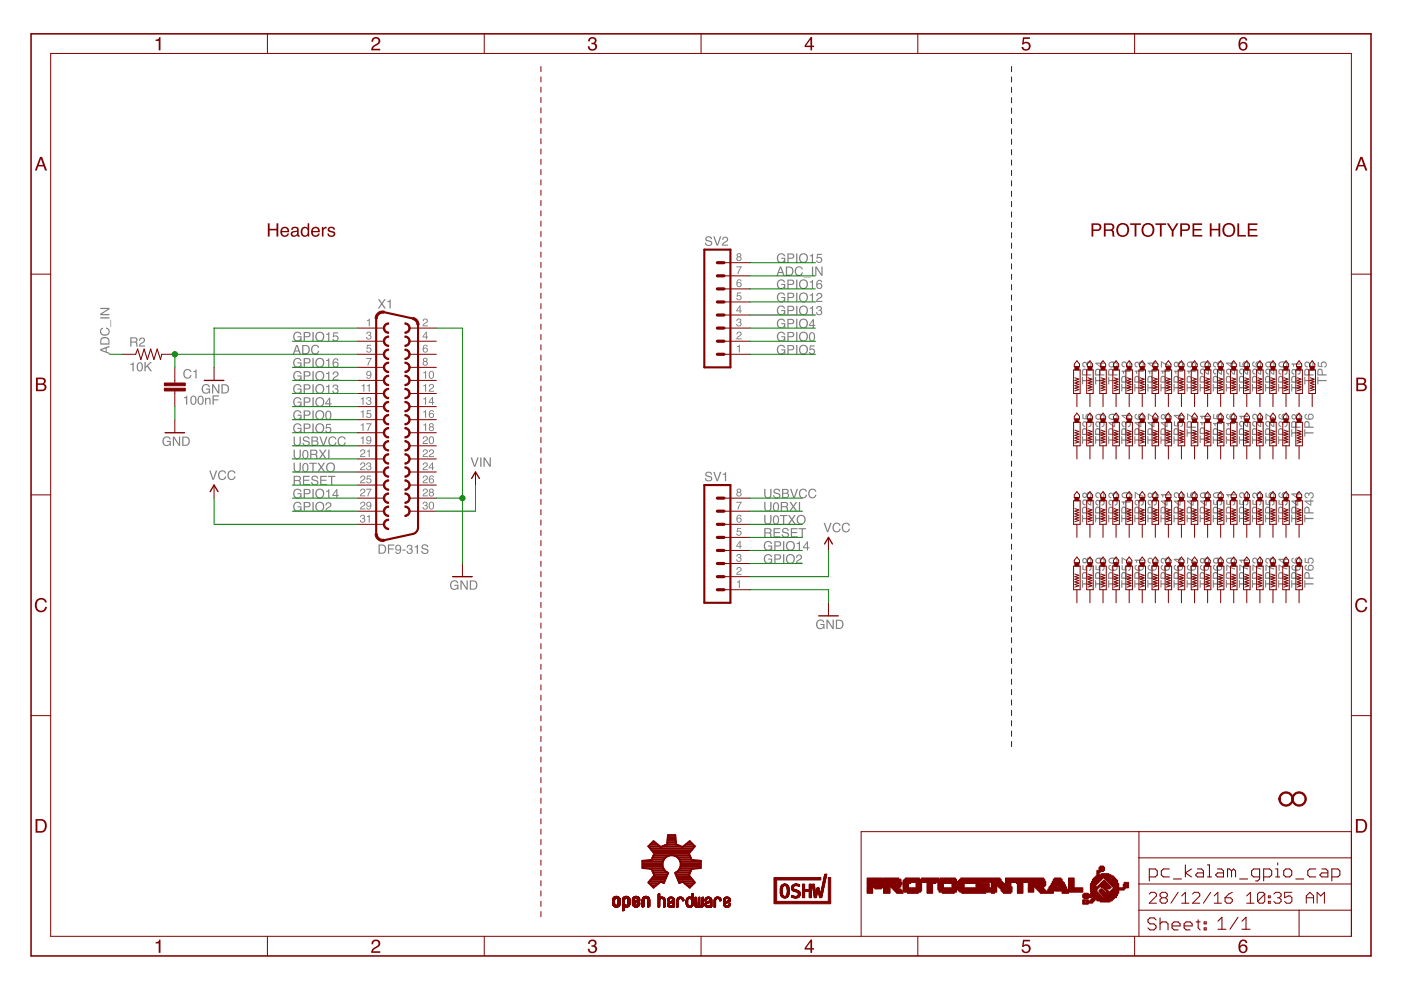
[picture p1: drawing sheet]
<svg xmlns="http://www.w3.org/2000/svg" width="420mm" height="297mm" viewBox="0 0 420 297" stroke-linecap="round" stroke-linejoin="round" font-family="sans-serif">
<g fill="#808080">
<path d="M113.9 163.5v2.2h.7a1.09 1.09 0 0 0 .8-1.1 1.09 1.09 0 0 0-.8-1.1zM113.5 163.2h1.1a1.41 1.41 0 0 1 1.2 1.4 1.41 1.41 0 0 1-1.2 1.4h-1.1zM116.3 163.2h2v.3h-1.6v.9h1.4v.3h-1.4v1.3h-.4zM118.7 163.5a1.04 1.04 0 0 1 1.4 0 1.04 1.04 0 0 1 .2 1.4 .92 .92 0 0 1-.6 1.1 .92 .92 0 0 1-1.2-.7h.4a.54 .54 0 0 0 .6 .5 .54 .54 0 0 0 .4-.7l.1-.4a.87 .87 0 0 1-1.3 .1 .87 .87 0 0 1 0-1.3zM118.9 164.2a.58 .58 0 0 0 1.1 0 .58 .58 0 0 0-1.1 0zM120.7 164.7h.9v.4h-.9zM122.3 163.4a.78 .78 0 0 1 1.1 0 .78 .78 0 0 1-.1 1.1 .89 .89 0 0 1-.2 1.6 .89 .89 0 0 1-1.2-1h.4a.6 .6 0 0 0 .5 .8 .6 .6 0 0 0 .6-.7 .6 .6 0 0 0-.8-.5v-.3a.51 .51 0 0 0 .7-.3 .51 .51 0 0 0-.4-.7 .51 .51 0 0 0-.6 .6v.2h-.3zM124.3 163.8l1-.5v2.7h-.3v-1.9h-.7zM126.7 163.4a1.09 1.09 0 0 1 1.7 .6h-.3a.6 .6 0 0 0-.7-.6 .6 .6 0 0 0-.5 .8l.3 .1a.94 .94 0 0 1 1.1 .4 .94 .94 0 0 1-.1 1.2 1.18 1.18 0 0 1-1.9-.8h.4a.73 .73 0 0 0 .7 .6 .73 .73 0 0 0 .7-.6l-.3-.3a.98 .98 0 0 1-1.1-.2 .98 .98 0 0 1-.2-1.1z" fill-rule="evenodd"/>
<path d="M60.8 115.5a1.24 1.24 0 0 1 2.2 .5h-.4a.96 .96 0 0 0-1.3-.5 .96 .96 0 0 0-.4 1.4 .89 .89 0 0 0 .9 .8 .89 .89 0 0 0 .9-.9h-.9v-.3h1.2v1.5h-.2l-.1-.4a1.37 1.37 0 0 1-2 0 1.37 1.37 0 0 1 0-1.9zM63.6 115.2h.4l1.4 2.2v-2.2h.4v2.8h-.4l-1.5-2.3v2.3h-.3zM66.8 115.5v2.1h.7a1.09 1.09 0 0 0 .8-1 1.09 1.09 0 0 0-.9-1.1zM66.4 115.2h1.1a1.41 1.41 0 0 1 1.2 1.4 1.41 1.41 0 0 1-1.2 1.4h-1.1z" fill-rule="evenodd"/>
<path d="M135.3 174.3a1.24 1.24 0 0 1 2.1 .5h-.3a.96 .96 0 0 0-1.4-.5 .96 .96 0 0 0-.3 1.4 .89 .89 0 0 0 .9 .8 .89 .89 0 0 0 .8-.9h-.8v-.3h1.2v1.5h-.2l-.1-.4a1.37 1.37 0 0 1-2 0 1.37 1.37 0 0 1 0-1.9zM138.1 174h.4l1.4 2.2v-2.2h.4v2.8h-.4l-1.5-2.3v2.3h-.3zM141.3 174.3v2.1h.6a1.09 1.09 0 0 0 .9-1 1.09 1.09 0 0 0-.9-1.1zM140.9 174h1.1a1.41 1.41 0 0 1 1.2 1.4 1.41 1.41 0 0 1-1.2 1.4h-1.1z" fill-rule="evenodd"/>
<path d="M141.1 137.1h.5l.8 2.4 .7-2.4h.5l-1 2.8h-.4zM144 137.1h.4v2.8h-.4zM145 137.1h.4l1.4 2.3v-2.3h.4v2.8h-.4l-1.4-2.2v2.2h-.4z" fill-rule="evenodd"/>
<path d="M62.7 141h.4l.8 2.4 .8-2.4h.5l-1.1 2.8h-.4zM65.7 141.4a1.2 1.2 0 0 1 1.2-.4 1.2 1.2 0 0 1 .9 .9h-.3a.89 .89 0 0 0-1.2-.6 .89 .89 0 0 0-.5 1.2 .87 .87 0 0 0 .6 1.1 .87 .87 0 0 0 1.1-.8h.4a1.31 1.31 0 0 1-1.8 1 1.31 1.31 0 0 1-.6-2zM68.5 141.4a1.2 1.2 0 0 1 1.2-.4 1.2 1.2 0 0 1 .9 .9h-.3a.89 .89 0 0 0-1.2-.6 .89 .89 0 0 0-.5 1.2 .87 .87 0 0 0 .6 1.1 .87 .87 0 0 0 1.1-.8h.3a1.31 1.31 0 0 1-1.7 1 1.31 1.31 0 0 1-.6-2z" fill-rule="evenodd"/>
<path d="M55.2 119.1l1-.5v2.7h-.4v-1.9h-.6zM57.5 118.7a.99 .99 0 0 1 1.1 .1 .99 .99 0 0 1 .3 1.1 .97 .97 0 0 1-.5 1.3 .97 .97 0 0 1-1.2-.5l-.1-1.3zM57.7 119l-.1 .2a1.18 1.18 0 0 0 .6 1.8 1.43 1.43 0 0 0-.2-2.1zM59.7 118.7a.99 .99 0 0 1 1.1 .1 .99 .99 0 0 1 .3 1.1 .97 .97 0 0 1-.5 1.3 .97 .97 0 0 1-1.3-.5v-1.3zM59.8 119l-.1 .2a1.18 1.18 0 0 0 .6 1.8 1.43 1.43 0 0 0-.1-2.1zM61.5 119.3h.3v.2a.71 .71 0 0 1 .9-.3 .71 .71 0 0 1 .5 .8v1.3h-.4v-1.3a.5 .5 0 0 0-.6-.5 .5 .5 0 0 0-.4 .7v1.1h-.3zM63.7 118.5h2v.3h-1.6v.9h1.4v.3h-1.4v1.3h-.4z" fill-rule="evenodd"/>
<path d="M39.1 109.1l1-.5v2.7h-.4v-1.9h-.6zM41.4 108.7a.99 .99 0 0 1 1.2 .1 .99 .99 0 0 1 .3 1.1 .97 .97 0 0 1-.5 1.3 .97 .97 0 0 1-1.3-.5l-.1-1.3zM41.6 109l-.1 .2a1.18 1.18 0 0 0 .6 1.8 1.43 1.43 0 0 0-.2-2.1zM43.3 108.5h.4v1.4l1.3-1.4h.6l-1.2 1.1 1.2 1.7h-.5l-1-1.4-.4 .4v1h-.4z" fill-rule="evenodd"/>
<path d="M49.1 131.2a1.24 1.24 0 0 1 2.1 .5h-.4a.96 .96 0 0 0-1.3-.5 .96 .96 0 0 0-.4 1.4 .89 .89 0 0 0 1 .8 .89 .89 0 0 0 .8-.9h-.9v-.4h1.2v1.5h-.2l-.1-.3a1.37 1.37 0 0 1-1.9 0 1.37 1.37 0 0 1-.1-1.9zM51.8 130.9h.5l1.4 2.2v-2.2h.3v2.7h-.4l-1.4-2.2v2.2h-.4zM55 131.2v2.1h.7a1.09 1.09 0 0 0 .9-1.1 1.09 1.09 0 0 0-.9-1zM54.6 130.9h1.2a1.41 1.41 0 0 1 1.2 1.3 1.41 1.41 0 0 1-1.2 1.4h-1.2z" fill-rule="evenodd"/>
<path d="M245.1 186.1a1.24 1.24 0 0 1 2.1 .5h-.3a.96 .96 0 0 0-1.4-.5 .96 .96 0 0 0-.4 1.4 .89 .89 0 0 0 1 .8 .89 .89 0 0 0 .8-1h-.9v-.3h1.3v1.5h-.3l-.1-.3a1.37 1.37 0 0 1-1.9 0 1.37 1.37 0 0 1-.1-1.9zM247.9 185.7h.4l1.4 2.3v-2.3h.4v2.8h-.5l-1.4-2.2v2.2h-.3zM251 186.1v2.1h.7a1.09 1.09 0 0 0 .9-1.1 1.09 1.09 0 0 0-.9-1zM250.7 185.7h1.1a1.41 1.41 0 0 1 1.2 1.4 1.41 1.41 0 0 1-1.2 1.4h-1.1z" fill-rule="evenodd"/>
<path d="M247 156.7h.4l.8 2.4 .8-2.4h.4l-1 2.8h-.4zM250 157.1a1.2 1.2 0 0 1 1.2-.4 1.2 1.2 0 0 1 .9 .9h-.4a.89 .89 0 0 0-1.1-.6 .89 .89 0 0 0-.6 1.2 .87 .87 0 0 0 .7 1 .87 .87 0 0 0 1-.7h.4a1.31 1.31 0 0 1-1.8 1 1.31 1.31 0 0 1-.6-2zM252.8 157.1a1.2 1.2 0 0 1 1.2-.4 1.2 1.2 0 0 1 .9 .9h-.4a.89 .89 0 0 0-1.1-.6 .89 .89 0 0 0-.6 1.2 .87 .87 0 0 0 .7 1 .87 .87 0 0 0 1-.7h.4a1.31 1.31 0 0 1-1.8 1 1.31 1.31 0 0 1-.6-2z" fill-rule="evenodd"/>
<path d="M113.3 89.7h.5l.7 1.1 .7-1.1h.5l-1 1.3 1 1.5h-.4l-.8-1.2-.8 1.2h-.4l1-1.5zM116.2 90.3l1-.5v2.7h-.4v-1.9h-.6z" fill-rule="evenodd"/>
<path d="M110 95.9l.9-.4v2.3h-.3v-1.6h-.6z" fill-rule="evenodd"/>
<path d="M127 95.6a.8 .8 0 0 1 1.3 .4 .8 .8 0 0 1-.8 1l-.5 .5h1.3v.3h-1.6a1.96 1.96 0 0 1 1.3-1.5 .46 .46 0 0 0-.5-.6 .46 .46 0 0 0-.4 .6h-.3z" fill-rule="evenodd"/>
<path d="M110.1 99.5a.67 .67 0 0 1 1 0 .67 .67 0 0 1-.1 1 .77 .77 0 0 1-.1 1.3 .77 .77 0 0 1-1.1-.8h.3a.5 .5 0 0 0 .5 .6 .5 .5 0 0 0 .5-.5 .5 .5 0 0 0-.7-.5v-.2a.43 .43 0 0 0 .6-.3 .43 .43 0 0 0-.3-.5 .43 .43 0 0 0-.5 .4l-.3 .2z" fill-rule="evenodd"/>
<path d="M127.7 99.8l-.7 1.1h.7zM127.8 99.4h.2v1.5h.4v.3h-.4v.5h-.3v-.5h-1z" fill-rule="evenodd"/>
<path d="M110.1 103.4h1.2v.2h-1l-.1 .7a.79 .79 0 0 1 1.1 .4 .79 .79 0 0 1-.5 1 .79 .79 0 0 1-1-.7h.3a.52 .52 0 0 0 .8 .3 .52 .52 0 0 0 .1-.8 .52 .52 0 0 0-.8 .1h-.3z" fill-rule="evenodd"/>
<path d="M127.1 103.5a.68 .68 0 0 1 .8-.2 .68 .68 0 0 1 .4 .6h-.3a.54 .54 0 0 0-.8-.2 .54 .54 0 0 0-.2 .7 .79 .79 0 0 1 1.3 .3 .79 .79 0 0 1-.6 1.1 .79 .79 0 0 1-.9-.8v-.9zM127.1 104.9a.5 .5 0 0 0 1 0 .5 .5 0 0 0-1 0z" fill-rule="evenodd"/>
<path d="M109.8 107.3h1.7l-1 2.3h-.3l.1-.7 .8-1.3h-1.3z" fill-rule="evenodd"/>
<path d="M127.1 107.9a.4 .4 0 0 0 .8 0 .4 .4 0 0 0-.8 0zM127 108.9a.5 .5 0 0 0 1 0 .5 .5 0 0 0-1 0zM127 107.4a.66 .66 0 0 1 1-.1 .66 .66 0 0 1-.1 1 .72 .72 0 0 1 .2 1.1 .72 .72 0 0 1-1.1 0 .72 .72 0 0 1 .1-1.1l-.3-.4z" fill-rule="evenodd"/>
<path d="M110 111.4a1.03 1.03 0 0 1 1.3 .3 1.03 1.03 0 0 1 0 1.3 .72 .72 0 0 1-.8 .6 .72 .72 0 0 1-.6-.7h.3a.46 .46 0 0 0 .5 .4 .46 .46 0 0 0 .4-.6v-.3a.75 .75 0 0 1-1.1 .1 .75 .75 0 0 1 0-1.1zM110.1 111.9a.5 .5 0 0 0 1 0 .5 .5 0 0 0-1 0z" fill-rule="evenodd"/>
<path d="M126.9 111.6l.9-.4v2.3h-.3v-1.7h-.6zM128.8 111.4a.91 .91 0 0 1 1.2 0 .91 .91 0 0 1 .2 1.2 .83 .83 0 0 1-1 .9 .83 .83 0 0 1-.6-1.1zM129.1 111.5l-.2 .4a.95 .95 0 0 0 .6 1.4 1.23 1.23 0 0 0-.1-1.9z" fill-rule="evenodd"/>
<path d="M108.4 115.5l.9-.4v2.3h-.3v-1.6h-.6zM110 115.5l.9-.4v2.3h-.3v-1.6h-.6z" fill-rule="evenodd"/>
<path d="M126.9 115.5l.9-.4v2.3h-.3v-1.6h-.6zM128.9 115.2a.8 .8 0 0 1 1.3 .4 .8 .8 0 0 1-.9 1l-.4 .5h1.3v.3h-1.6a1.96 1.96 0 0 1 1.2-1.5 .46 .46 0 0 0-.4-.6 .46 .46 0 0 0-.5 .6h-.3z" fill-rule="evenodd"/>
<path d="M108.2 119.5l.8-.5v2.3h-.3v-1.6h-.5zM110.1 119.1a.67 .67 0 0 1 1 0 .67 .67 0 0 1-.1 1 .77 .77 0 0 1-.2 1.3 .77 .77 0 0 1-1-.8h.3a.5 .5 0 0 0 .4 .6 .5 .5 0 0 0 .6-.5 .5 .5 0 0 0-.7-.4v-.3a.43 .43 0 0 0 .6-.3 .43 .43 0 0 0-.4-.5 .43 .43 0 0 0-.4 .4l-.4 .2z" fill-rule="evenodd"/>
<path d="M126.9 119.5l.9-.5v2.3h-.3v-1.6h-.6zM129.6 119.4l-.8 1.1h.8zM129.6 119h.3v1.5h.3v.3h-.3v.5h-.3v-.5h-1.1z" fill-rule="evenodd"/>
<path d="M108.2 123.4l.8-.5v2.3h-.3v-1.6h-.5zM110.1 123h1.2v.2h-1l-.1 .7a.79 .79 0 0 1 1.1 .4 .79 .79 0 0 1-.5 1 .79 .79 0 0 1-1-.6h.3a.52 .52 0 0 0 .8 .2 .52 .52 0 0 0 .1-.8 .52 .52 0 0 0-.9 .1h-.2z" fill-rule="evenodd"/>
<path d="M126.9 123.4l.9-.5v2.3h-.3v-1.6h-.6zM129 123.1a.68 .68 0 0 1 .7-.2 .68 .68 0 0 1 .4 .6h-.3a.54 .54 0 0 0-.7-.2 .54 .54 0 0 0-.2 .7 .79 .79 0 0 1 1.2 .3 .79 .79 0 0 1-.6 1.1 .79 .79 0 0 1-.9-.8v-.9zM128.9 124.5a.5 .5 0 0 0 1 0 .5 .5 0 0 0-1 0z" fill-rule="evenodd"/>
<path d="M108.2 127.3l.8-.5v2.4h-.3v-1.7h-.5zM109.8 126.9h1.6l-.9 2.3h-.3l.1-.7 .8-1.3h-1.3z" fill-rule="evenodd"/>
<path d="M126.9 127.3l.9-.5v2.4h-.3v-1.7h-.6zM129 127.5a.39 .39 0 0 0 .7 0 .39 .39 0 0 0-.7 0zM128.9 128.5a.48 .48 0 0 0 .9 0 .48 .48 0 0 0-.9 0zM128.8 127a.66 .66 0 0 1 1-.1 .66 .66 0 0 1 0 1 .72 .72 0 0 1 .1 1.1 .72 .72 0 0 1-1.1 0 .72 .72 0 0 1 .2-1.1l-.3-.4z" fill-rule="evenodd"/>
<path d="M108.2 131.2l.8-.4v2.3h-.3v-1.7h-.5zM110 131a1.03 1.03 0 0 1 1.3 .3 1.03 1.03 0 0 1 0 1.3 .72 .72 0 0 1-.8 .6 .72 .72 0 0 1-.7-.7h.3a.46 .46 0 0 0 .6 .4 .46 .46 0 0 0 .3-.6l.1-.3a.75 .75 0 0 1-1.1 .1 .75 .75 0 0 1 0-1.1zM110.1 131.5a.5 .5 0 0 0 1 0 .5 .5 0 0 0-1 0z" fill-rule="evenodd"/>
<path d="M127 130.9a.8 .8 0 0 1 1.3 .4 .8 .8 0 0 1-.8 1l-.5 .5h1.3v.3h-1.6a1.96 1.96 0 0 1 1.3-1.5 .46 .46 0 0 0-.5-.6 .46 .46 0 0 0-.4 .6h-.3zM128.8 131a.91 .91 0 0 1 1.2 0 .91 .91 0 0 1 .2 1.2 .83 .83 0 0 1-1 .9 .83 .83 0 0 1-.6-1.1zM129.1 131.1l-.2 .4a.95 .95 0 0 0 .6 1.4 1.23 1.23 0 0 0-.1-1.9z" fill-rule="evenodd"/>
<path d="M108.3 134.8a.8 .8 0 0 1 1.2 .4 .8 .8 0 0 1-.8 1l-.4 .5h1.3v.3h-1.6a1.96 1.96 0 0 1 1.2-1.5 .46 .46 0 0 0-.4-.6 .46 .46 0 0 0-.5 .6h-.3zM110 135.1l.9-.4v2.3h-.3v-1.6h-.6z" fill-rule="evenodd"/>
<path d="M127 134.8a.8 .8 0 0 1 1.3 .4 .8 .8 0 0 1-.8 1l-.5 .5h1.3v.3h-1.6a1.96 1.96 0 0 1 1.3-1.5 .46 .46 0 0 0-.5-.6 .46 .46 0 0 0-.4 .6h-.3zM128.9 134.8a.8 .8 0 0 1 1.3 .4 .8 .8 0 0 1-.9 1l-.4 .5h1.3v.3h-1.6a1.96 1.96 0 0 1 1.2-1.5 .46 .46 0 0 0-.4-.6 .46 .46 0 0 0-.5 .6h-.3z" fill-rule="evenodd"/>
<path d="M108.3 138.7a.8 .8 0 0 1 1.2 .4 .8 .8 0 0 1-.8 1.1l-.4 .4h1.3v.3h-1.6a1.96 1.96 0 0 1 1.2-1.4 .46 .46 0 0 0-.4-.6 .46 .46 0 0 0-.5 .5h-.3zM110.1 138.7a.67 .67 0 0 1 1 0 .67 .67 0 0 1-.1 1 .77 .77 0 0 1-.2 1.3 .77 .77 0 0 1-1-.8h.3a.5 .5 0 0 0 .4 .6 .5 .5 0 0 0 .6-.5 .5 .5 0 0 0-.7-.4v-.3a.43 .43 0 0 0 .6-.3 .43 .43 0 0 0-.4-.5 .43 .43 0 0 0-.4 .4l-.4 .2z" fill-rule="evenodd"/>
<path d="M127 138.7a.8 .8 0 0 1 1.3 .4 .8 .8 0 0 1-.8 1.1l-.5 .4h1.3v.3h-1.6a1.96 1.96 0 0 1 1.3-1.4 .46 .46 0 0 0-.5-.6 .46 .46 0 0 0-.4 .5h-.3zM129.6 139l-.8 1.1h.8zM129.6 138.6h.3v1.5h.3v.3h-.3v.5h-.3v-.5h-1.1z" fill-rule="evenodd"/>
<path d="M108.3 142.7a.8 .8 0 0 1 1.2 .3 .8 .8 0 0 1-.8 1.1l-.4 .5h1.3v.2h-1.6a1.96 1.96 0 0 1 1.2-1.4 .46 .46 0 0 0-.4-.6 .46 .46 0 0 0-.5 .5h-.3zM110.1 142.6h1.2v.2h-1l-.1 .7a.79 .79 0 0 1 1.1 .4 .79 .79 0 0 1-.5 1 .79 .79 0 0 1-1-.6h.3a.52 .52 0 0 0 .8 .2 .52 .52 0 0 0 .1-.8 .52 .52 0 0 0-.9 .1h-.2z" fill-rule="evenodd"/>
<path d="M127 142.7a.8 .8 0 0 1 1.3 .3 .8 .8 0 0 1-.8 1.1l-.5 .5h1.3v.2h-1.6a1.96 1.96 0 0 1 1.3-1.4 .46 .46 0 0 0-.5-.6 .46 .46 0 0 0-.4 .5h-.3zM129 142.7a.68 .68 0 0 1 .7-.2 .68 .68 0 0 1 .4 .6h-.3a.54 .54 0 0 0-.7-.2 .54 .54 0 0 0-.2 .7 .79 .79 0 0 1 1.2 .3 .79 .79 0 0 1-.6 1.1 .79 .79 0 0 1-.9-.8v-.9zM128.9 144.1a.5 .5 0 0 0 1 0 .5 .5 0 0 0-1 0z" fill-rule="evenodd"/>
<path d="M108.3 146.6a.8 .8 0 0 1 1.2 .4 .8 .8 0 0 1-.8 1l-.4 .5h1.3v.3h-1.6a1.96 1.96 0 0 1 1.2-1.5 .46 .46 0 0 0-.4-.6 .46 .46 0 0 0-.5 .6h-.3zM109.8 146.5h1.6l-.9 2.3h-.3l.1-.7 .8-1.3h-1.3z" fill-rule="evenodd"/>
<path d="M127 146.6a.8 .8 0 0 1 1.3 .4 .8 .8 0 0 1-.8 1l-.5 .5h1.3v.3h-1.6a1.96 1.96 0 0 1 1.3-1.5 .46 .46 0 0 0-.5-.6 .46 .46 0 0 0-.4 .6h-.3zM129 147.1a.39 .39 0 0 0 .7 0 .39 .39 0 0 0-.7 0zM128.9 148.1a.48 .48 0 0 0 .9 0 .48 .48 0 0 0-.9 0zM128.8 146.6a.66 .66 0 0 1 1-.1 .66 .66 0 0 1 0 1 .72 .72 0 0 1 .1 1.1 .72 .72 0 0 1-1.1 0 .72 .72 0 0 1 .2-1.1l-.3-.4z" fill-rule="evenodd"/>
<path d="M108.3 150.5a.8 .8 0 0 1 1.2 .4 .8 .8 0 0 1-.8 1l-.4 .5h1.3v.3h-1.6a1.96 1.96 0 0 1 1.2-1.5 .46 .46 0 0 0-.4-.6 .46 .46 0 0 0-.5 .6h-.3zM110 150.6a1.03 1.03 0 0 1 1.3 .3 1.03 1.03 0 0 1 0 1.3 .72 .72 0 0 1-.8 .6 .72 .72 0 0 1-.7-.7h.3a.46 .46 0 0 0 .6 .4 .46 .46 0 0 0 .3-.6l.1-.3a.75 .75 0 0 1-1.1 .1 .75 .75 0 0 1 0-1.1zM110.1 151.1a.5 .5 0 0 0 1 0 .5 .5 0 0 0-1 0z" fill-rule="evenodd"/>
<path d="M127 150.5a.67 .67 0 0 1 1-.1 .67 .67 0 0 1-.1 1.1 .77 .77 0 0 1-.1 1.3 .77 .77 0 0 1-1.1-.8h.3a.5 .5 0 0 0 .5 .6 .5 .5 0 0 0 .5-.6 .5 .5 0 0 0-.7-.4v-.2a.43 .43 0 0 0 .6-.3 .43 .43 0 0 0-.3-.6 .43 .43 0 0 0-.5 .5l-.3 .1zM128.8 150.6a.91 .91 0 0 1 1.2 0 .91 .91 0 0 1 .2 1.2 .83 .83 0 0 1-1 .9 .83 .83 0 0 1-.6-1.1zM129.1 150.7l-.2 .4a.95 .95 0 0 0 .6 1.4 1.23 1.23 0 0 0-.1-1.9z" fill-rule="evenodd"/>
<path d="M108.2 154.4a.67 .67 0 0 1 1.1 0 .67 .67 0 0 1-.1 1 .77 .77 0 0 1-.2 1.3 .77 .77 0 0 1-1.1-.8h.3a.5 .5 0 0 0 .5 .6 .5 .5 0 0 0 .5-.6 .5 .5 0 0 0-.6-.4v-.2a.43 .43 0 0 0 .6-.3 .43 .43 0 0 0-.4-.5 .43 .43 0 0 0-.5 .4l-.3 .1zM110 154.7l.9-.4v2.3h-.3v-1.6h-.6z" fill-rule="evenodd"/>
<path d="M324.5 112.9h.3v1h2.5v.4h-2.5v.9h-.3zM324.7 110.7a.82 .82 0 0 1 .9-.2 .82 .82 0 0 1 .5 .8v.9h1.2v.4h-2.8zM325 111l-.2 1.2h1l-.1-1.2zM324.7 108.7a.65 .65 0 0 1 1.1 .1 .89 .89 0 0 1 1.6 .2 .89 .89 0 0 1-1 1.2v-.3a.6 .6 0 0 0 .8-.6 .6 .6 0 0 0-.7-.6 .6 .6 0 0 0-.5 .8h-.3a.51 .51 0 0 0-.3-.7 .51 .51 0 0 0-.7 .4 .51 .51 0 0 0 .5 .6h.3v.4a.89 .89 0 0 1-.9-.6 .89 .89 0 0 1 .1-.9z" fill-rule="evenodd"/>
<path d="M328.4 112.9h.3v1h2.5v.4h-2.5v.9h-.3zM328.6 110.7a.82 .82 0 0 1 .9-.2 .82 .82 0 0 1 .5 .8v.9h1.2v.4h-2.8zM328.9 111l-.2 1.2h1l-.1-1.2zM329 109l1.2 .9v-.9zM328.5 108.7h1.7v-.4h.3v.4h.7v.3h-.7v1.2h-.3l-1.7-1.2z" fill-rule="evenodd"/>
<path d="M332.3 112.9h.4v1h2.4v.4h-2.4v.9h-.4zM332.5 110.7a.82 .82 0 0 1 .9-.2 .82 .82 0 0 1 .5 .8v.9h1.2v.4h-2.8zM332.8 111l-.1 1.2h.9l-.1-1.2zM332.7 108.6a1.7 1.7 0 0 1 2.5 .7l-.4 .8h-.3v-.3a.54 .54 0 0 0 .4-.6 .54 .54 0 0 0-.7-.5h-.3a.89 .89 0 0 1-.1 1.3 .89 .89 0 0 1-1.2-.1 .89 .89 0 0 1 .1-1.3zM332.7 109.2a.6 .6 0 0 0 1.2 0 .6 .6 0 0 0-1.2 0z" fill-rule="evenodd"/>
<path d="M336.3 115.1h.3v.9h2.4v.4h-2.4v.9h-.3zM336.5 112.9a.82 .82 0 0 1 .9-.2 .82 .82 0 0 1 .5 .8v.8h1.1v.4h-2.7zM336.7 113.1l-.1 1.2h.9l-.1-1.1zM336.3 111.1h2.7v.3h-1.9v.7h-.2zM336.6 108.5a1.24 1.24 0 0 1 1.7 1.1l.4 .2v-1.5h.3v1.9a1.69 1.69 0 0 1-1.5-1.4 .54 .54 0 0 0-.9 .3 .54 .54 0 0 0 .7 .7v.3a.92 .92 0 0 1-.9-.5 .92 .92 0 0 1 .2-1.1z" fill-rule="evenodd"/>
<path d="M340.2 115.1h.3v.9h2.5v.4h-2.5v.9h-.3zM340.4 112.9a.82 .82 0 0 1 .9-.2 .82 .82 0 0 1 .5 .8v.8h1.2v.4h-2.8zM340.7 113.1l-.2 1.2h1l-.1-1.1zM340.3 111.1h2.7v.3h-2v.7h-.2zM340.4 108.6a.65 .65 0 0 1 1.1 .2 .89 .89 0 0 1 1.5 .2 .89 .89 0 0 1-.9 1.2v-.4a.6 .6 0 0 0 .8-.5 .6 .6 0 0 0-.7-.6 .6 .6 0 0 0-.5 .8h-.3a.51 .51 0 0 0-.3-.7 .51 .51 0 0 0-.7 .4 .51 .51 0 0 0 .5 .6h.2v.3a.89 .89 0 0 1-.8-.5 .89 .89 0 0 1 .1-1z" fill-rule="evenodd"/>
<path d="M344.1 115.1h.3v.9h2.5v.4h-2.5v.9h-.3zM344.3 112.9a.82 .82 0 0 1 .9-.2 .82 .82 0 0 1 .5 .8v.8h1.2v.4h-2.8zM344.6 113.1l-.2 1.2h1l-.1-1.1zM344.2 111.1h2.7v.3h-1.9v.7h-.3zM344.7 109l1.2 .9v-.9zM344.2 108.7h1.7v-.4h.3v.4h.7v.3h-.7v1.2h-.3l-1.7-1.2z" fill-rule="evenodd"/>
<path d="M348 115.1h.3v.9h2.5v.4h-2.5v.9h-.3zM348.2 112.9a.82 .82 0 0 1 .9-.2 .82 .82 0 0 1 .5 .8v.8h1.2v.4h-2.8zM348.5 113.1l-.2 1.2h1l-.1-1.1zM348.1 111.1h2.7v.3h-1.9v.7h-.3zM348.1 108.3l2.7 1.1v.4l-1.2-.4-1.1-.7v1.5h-.4z" fill-rule="evenodd"/>
<path d="M351.9 115.1h.4v.9h2.4v.4h-2.4v.9h-.4zM352.1 112.9a.82 .82 0 0 1 .9-.2 .82 .82 0 0 1 .5 .8v.8h1.2v.4h-2.8zM352.4 113.1l-.1 1.2h.9l-.1-1.1zM352 111.1h2.7v.3h-1.9v.7h-.3zM352.3 109.3a.46 .46 0 0 0 .9 0 .46 .46 0 0 0-.9 0zM353.4 109.2a.56 .56 0 0 0 1.1 0 .56 .56 0 0 0-1.1 0zM352.2 108.6a.64 .64 0 0 1 1.1 .2 .84 .84 0 0 1 1.2-.2 .84 .84 0 0 1 0 1.3 .84 .84 0 0 1-1.2-.2 .77 .77 0 0 1-1.2 .1 .77 .77 0 0 1 .1-1.2z" fill-rule="evenodd"/>
<path d="M355.9 115.1h.3v.9h2.4v.4h-2.4v.9h-.3zM356.1 112.9a.82 .82 0 0 1 .9-.2 .82 .82 0 0 1 .5 .8v.8h1.1v.4h-2.7zM356.3 113.1l-.1 1.2h.9l-.1-1.1zM355.9 111.1h2.7v.3h-1.9v.7h-.2zM356.2 108.6a1.7 1.7 0 0 1 2.5 .7l-.3 .7-.4 .1v-.3a.54 .54 0 0 0 .4-.7 .54 .54 0 0 0-.6-.4h-.4a.89 .89 0 0 1 0 1.3 .89 .89 0 0 1-1.3-.1 .89 .89 0 0 1 .1-1.3zM356.2 109.2a.6 .6 0 0 0 1.2 0 .6 .6 0 0 0-1.2 0z" fill-rule="evenodd"/>
<path d="M359.8 115.1h.3v.9h2.5v.4h-2.5v.9h-.3zM360 112.9a.82 .82 0 0 1 .9-.2 .82 .82 0 0 1 .5 .8v.8h1.2v.4h-2.8zM360.3 113.1l-.2 1.2h1l-.1-1.1zM360.1 110.7a1.24 1.24 0 0 1 1.8 1l.3 .2v-1.4h.4v1.8a1.69 1.69 0 0 1-1.6-1.3 .54 .54 0 0 0-.9 .3 .54 .54 0 0 0 .7 .6v.4a.92 .92 0 0 1-.9-.6 .92 .92 0 0 1 .2-1zM360 108.7a1.65 1.65 0 0 1 2.6 .6 1.51 1.51 0 0 1-1.4 .9 1.51 1.51 0 0 1-1.4-1zM360.3 108.9a.69 .69 0 0 0 .1 .8 .69 .69 0 0 0 .9 .1 .64 .64 0 0 0 .8-.1 .64 .64 0 0 0 0-.9l-.9-.1z" fill-rule="evenodd"/>
<path d="M363.7 115.1h.3v.9h2.5v.4h-2.5v.9h-.3zM363.9 112.9a.82 .82 0 0 1 .9-.2 .82 .82 0 0 1 .5 .8v.8h1.2v.4h-2.8zM364.2 113.1l-.2 1.2h1l-.1-1.1zM364 110.7a1.24 1.24 0 0 1 1.8 1l.4 .2v-1.4h.3v1.8a1.69 1.69 0 0 1-1.6-1.3 .54 .54 0 0 0-.8 .3 .54 .54 0 0 0 .6 .6v.4a.92 .92 0 0 1-.9-.6 .92 .92 0 0 1 .2-1zM364 108.6a.65 .65 0 0 1 1 .2 .89 .89 0 0 1 1.6 .2 .89 .89 0 0 1-1 1.2v-.4a.6 .6 0 0 0 .8-.5 .6 .6 0 0 0-.7-.6 .6 .6 0 0 0-.5 .8h-.3a.51 .51 0 0 0-.3-.7 .51 .51 0 0 0-.7 .4 .51 .51 0 0 0 .6 .6h.2v.3a.89 .89 0 0 1-.9-.5 .89 .89 0 0 1 .2-1z" fill-rule="evenodd"/>
<path d="M367.6 115.1h.4v.9h2.4v.4h-2.4v.9h-.4zM367.8 112.9a.82 .82 0 0 1 .9-.2 .82 .82 0 0 1 .5 .8v.8h1.2v.4h-2.8zM368.1 113.1l-.2 1.2h1l-.1-1.1zM367.9 110.7a1.24 1.24 0 0 1 1.8 1l.4 .2v-1.4h.3v1.8a1.69 1.69 0 0 1-1.5-1.3 .54 .54 0 0 0-.9 .3 .54 .54 0 0 0 .7 .6v.4a.92 .92 0 0 1-1-.6 .92 .92 0 0 1 .2-1zM368.2 109l1.2 .9v-.9zM367.7 108.7h1.7v-.4h.3v.4h.7v.3h-.7v1.2h-.3l-1.7-1.2z" fill-rule="evenodd"/>
<path d="M371.5 115.1h.4v.9h2.4v.4h-2.4v.9h-.4zM371.7 112.9a.82 .82 0 0 1 .9-.2 .82 .82 0 0 1 .5 .8v.8h1.2v.4h-2.8zM372 113.1l-.1 1.2h.9l-.1-1.1zM371.9 110.7a1.24 1.24 0 0 1 1.7 1l.4 .2v-1.4h.3v1.8a1.69 1.69 0 0 1-1.5-1.3 .54 .54 0 0 0-.9 .3 .54 .54 0 0 0 .7 .6v.4a.92 .92 0 0 1-1-.6 .92 .92 0 0 1 .3-1zM371.7 108.5h.3v1.1l.7 .1a.93 .93 0 0 1 .5-1.3 .93 .93 0 0 1 1.2 .6 .93 .93 0 0 1-.8 1.2v-.4a.6 .6 0 0 0 .3-.9 .6 .6 0 0 0-.9-.1 .6 .6 0 0 0 .1 1v.3l-1.4-.2z" fill-rule="evenodd"/>
<path d="M375.5 115.1h.3v.9h2.4v.4h-2.4v.9h-.3zM375.7 112.9a.82 .82 0 0 1 .9-.2 .82 .82 0 0 1 .5 .8v.8h1.1v.4h-2.7zM375.9 113.1l-.1 1.2h.9l-.1-1.1zM375.8 110.7a1.24 1.24 0 0 1 1.8 1l.3 .2v-1.4h.3v1.8a1.69 1.69 0 0 1-1.5-1.3 .54 .54 0 0 0-.9 .3 .54 .54 0 0 0 .7 .6v.4a.92 .92 0 0 1-.9-.6 .92 .92 0 0 1 .2-1zM375.8 108.5l.4-.1v.3a.56 .56 0 0 0-.4 .7 .56 .56 0 0 0 .7 .4h.3a.9 .9 0 0 1 .2-1.4 .9 .9 0 0 1 1.4 .5 .9 .9 0 0 1-.8 1.2 1.35 1.35 0 0 1-1.4-.1 1.35 1.35 0 0 1-.6-1.3zM376.8 109.2a.6 .6 0 0 0 1.2 0 .6 .6 0 0 0-1.2 0z" fill-rule="evenodd"/>
<path d="M379.4 115.1h.3v.9h2.5v.4h-2.5v.9h-.3zM379.6 112.9a.82 .82 0 0 1 .9-.2 .82 .82 0 0 1 .5 .8v.8h1.2v.4h-2.8zM379.9 113.1l-.2 1.2h1l-.1-1.1zM379.7 110.7a1.24 1.24 0 0 1 1.8 1l.3 .2v-1.4h.4v1.8a1.69 1.69 0 0 1-1.6-1.3 .54 .54 0 0 0-.9 .3 .54 .54 0 0 0 .7 .6v.4a.92 .92 0 0 1-.9-.6 .92 .92 0 0 1 .2-1zM379.7 108.6a1.7 1.7 0 0 1 2.5 .7l-.3 .7-.4 .1v-.3a.54 .54 0 0 0 .4-.7 .54 .54 0 0 0-.6-.4h-.4a.89 .89 0 0 1 0 1.3 .89 .89 0 0 1-1.3-.1 .89 .89 0 0 1 .1-1.3zM379.8 109.2a.58 .58 0 0 0 1.1 0 .58 .58 0 0 0-1.1 0z" fill-rule="evenodd"/>
<path d="M383.3 115.1h.3v.9h2.5v.4h-2.5v.9h-.3zM383.5 112.9a.82 .82 0 0 1 .9-.2 .82 .82 0 0 1 .5 .8v.8h1.2v.4h-2.8zM383.8 113.1l-.2 1.2h1l-.1-1.1zM383.6 110.8a.65 .65 0 0 1 1 .1 .89 .89 0 0 1 1.6 .2 .89 .89 0 0 1-1 1.3v-.4a.6 .6 0 0 0 .8-.5 .6 .6 0 0 0-.7-.7 .6 .6 0 0 0-.5 .8h-.3a.51 .51 0 0 0-.3-.7 .51 .51 0 0 0-.6 .4 .51 .51 0 0 0 .5 .6l.2 .1v.3a.89 .89 0 0 1-.9-.5 .89 .89 0 0 1 .2-1zM383.6 108.7a1.65 1.65 0 0 1 2.6 .6 1.51 1.51 0 0 1-1.4 .9 1.51 1.51 0 0 1-1.4-1zM383.8 108.9a.69 .69 0 0 0 .1 .8 .69 .69 0 0 0 .9 .1 .64 .64 0 0 0 .8-.1 .64 .64 0 0 0 0-.9l-.9-.1z" fill-rule="evenodd"/>
<path d="M387.2 115.1h.4v.9h2.4v.4h-2.4v.9h-.4zM387.4 112.9a.82 .82 0 0 1 .9-.2 .82 .82 0 0 1 .5 .8v.8h1.2v.4h-2.8zM387.7 113.1l-.2 1.2h1l-.1-1.1zM387.5 110.8a.65 .65 0 0 1 1.1 .1 .89 .89 0 0 1 1.5 .2 .89 .89 0 0 1-.9 1.3v-.4a.6 .6 0 0 0 .7-.5 .6 .6 0 0 0-.7-.7 .6 .6 0 0 0-.4 .8h-.4a.51 .51 0 0 0-.3-.7 .51 .51 0 0 0-.6 .4 .51 .51 0 0 0 .5 .6l.2 .1v.3a.89 .89 0 0 1-.9-.5 .89 .89 0 0 1 .2-1zM387.3 108.9h2.7v.4h-1.9v.6h-.3z" fill-rule="evenodd"/>
<path d="M336.3 130.8h.3v.9h2.4v.4h-2.4v.9h-.3zM336.5 128.5a.82 .82 0 0 1 .9-.1 .82 .82 0 0 1 .5 .7v.9h1.1v.4h-2.7zM336.7 128.8l-.1 1.2h.9l-.1-1.2zM336.5 126.5a.65 .65 0 0 1 1.1 .1 .89 .89 0 0 1 1.5 .2 .89 .89 0 0 1-.9 1.2v-.3a.6 .6 0 0 0 .7-.6 .6 .6 0 0 0-.6-.6 .6 .6 0 0 0-.5 .8h-.3a.51 .51 0 0 0-.3-.7 .51 .51 0 0 0-.7 .4 .51 .51 0 0 0 .5 .6h.2v.4a.89 .89 0 0 1-.8-.5 .89 .89 0 0 1 .1-1zM336.8 124.7l1.3 .9v-.9zM336.3 124.4h1.8v-.4h.3v.4h.6v.3h-.6v1.2h-.4l-1.7-1.3z" fill-rule="evenodd"/>
<path d="M324.5 130.8h.3v.9h2.5v.4h-2.5v.9h-.3zM324.7 128.5a.82 .82 0 0 1 .9-.1 .82 .82 0 0 1 .5 .7v.9h1.2v.4h-2.8zM325 128.8l-.2 1.2h1l-.1-1.2zM324.7 126.5a.65 .65 0 0 1 1.1 .1 .89 .89 0 0 1 1.6 .2 .89 .89 0 0 1-1 1.2v-.3a.6 .6 0 0 0 .8-.6 .6 .6 0 0 0-.7-.6 .6 .6 0 0 0-.5 .8h-.3a.51 .51 0 0 0-.3-.7 .51 .51 0 0 0-.7 .4 .51 .51 0 0 0 .5 .6h.3v.4a.89 .89 0 0 1-.9-.5 .89 .89 0 0 1 .1-1zM324.6 124.1h.3v1.2l.8 .1a.93 .93 0 0 1 .4-1.3 .93 .93 0 0 1 1.3 .6 .93 .93 0 0 1-.8 1.2v-.4a.6 .6 0 0 0 .3-.9 .6 .6 0 0 0-1-.1 .6 .6 0 0 0 .2 1v.3l-1.5-.3z" fill-rule="evenodd"/>
<path d="M328.4 130.8h.3v.9h2.5v.4h-2.5v.9h-.3zM328.6 128.5a.82 .82 0 0 1 .9-.1 .82 .82 0 0 1 .5 .7v.9h1.2v.4h-2.8zM328.9 128.8l-.2 1.2h1l-.1-1.2zM328.7 126.5a.65 .65 0 0 1 1.1 .1 .89 .89 0 0 1 1.5 .2 .89 .89 0 0 1-.9 1.2v-.3a.6 .6 0 0 0 .7-.6 .6 .6 0 0 0-.7-.6 .6 .6 0 0 0-.5 .8h-.3a.51 .51 0 0 0-.3-.7 .51 .51 0 0 0-.6 .4 .51 .51 0 0 0 .5 .6h.2v.4a.89 .89 0 0 1-.9-.5 .89 .89 0 0 1 .2-1zM328.8 124.3a1.7 1.7 0 0 1 2.5 .7l-.4 .7-.4 .1v-.3a.54 .54 0 0 0 .5-.7 .54 .54 0 0 0-.7-.4h-.3a.89 .89 0 0 1-.1 1.2 .89 .89 0 0 1-1.3 0 .89 .89 0 0 1 .2-1.3zM328.8 124.9a.6 .6 0 0 0 1.2 0 .6 .6 0 0 0-1.2 0z" fill-rule="evenodd"/>
<path d="M332.3 130.8h.4v.9h2.4v.4h-2.4v.9h-.4zM332.5 128.5a.82 .82 0 0 1 .9-.1 .82 .82 0 0 1 .5 .7v.9h1.2v.4h-2.8zM332.8 128.8l-.1 1.2h.9l-.1-1.2zM332.9 126.9l1.3 .8v-.8zM332.4 126.5h1.8v-.4h.3v.4h.6v.3h-.6v1.2h-.4l-1.7-1.2zM332.6 124.4a1.65 1.65 0 0 1 2.6 .5 1.51 1.51 0 0 1-1.4 1 1.51 1.51 0 0 1-1.4-1zM332.8 124.6a.69 .69 0 0 0 .2 .8 .69 .69 0 0 0 .8 .1 .64 .64 0 0 0 .9-.1 .64 .64 0 0 0-.1-.9l-.8-.1z" fill-rule="evenodd"/>
<path d="M340.2 130.8h.3v.9h2.5v.4h-2.5v.9h-.3zM340.4 128.5a.82 .82 0 0 1 .9-.1 .82 .82 0 0 1 .5 .7v.9h1.2v.4h-2.8zM340.7 128.8l-.2 1.2h1l-.1-1.2zM340.8 126.9l1.2 .8v-.8zM340.2 126.5h1.8v-.4h.3v.4h.7v.3h-.7v1.2h-.3l-1.8-1.2zM340.5 124.2l.5-.2v.4a.56 .56 0 0 0-.5 .7 .56 .56 0 0 0 .8 .4h.3a.9 .9 0 0 1 .2-1.4 .9 .9 0 0 1 1.3 .5 .9 .9 0 0 1-.8 1.2 1.35 1.35 0 0 1-1.4-.1 1.35 1.35 0 0 1-.6-1.3zM341.5 124.9a.6 .6 0 0 0 1.2 0 .6 .6 0 0 0-1.2 0z" fill-rule="evenodd"/>
<path d="M344.1 130.8h.3v.9h2.5v.4h-2.5v.9h-.3zM344.3 128.5a.82 .82 0 0 1 .9-.1 .82 .82 0 0 1 .5 .7v.9h1.2v.4h-2.8zM344.6 128.8l-.2 1.2h1l-.1-1.2zM344.7 126.9l1.2 .8v-.8zM344.2 126.5h1.7v-.4h.3v.4h.7v.3h-.7v1.2h-.3l-1.7-1.2zM344.2 124l2.7 1.1v.4l-1.2-.4-1.1-.8v1.5h-.4z" fill-rule="evenodd"/>
<path d="M348 130.8h.3v.9h2.5v.4h-2.5v.9h-.3zM348.2 128.5a.82 .82 0 0 1 .9-.1 .82 .82 0 0 1 .5 .7v.9h1.2v.4h-2.8zM348.5 128.8l-.2 1.2h1l-.1-1.2zM348.6 126.9l1.2 .8v-.8zM348.1 126.5h1.7v-.4h.3v.4h.7v.3h-.7v1.2h-.3l-1.7-1.2zM348.4 124.9a.46 .46 0 0 0 .9 0 .46 .46 0 0 0-.9 0zM349.5 124.9a.56 .56 0 0 0 1.1 0 .56 .56 0 0 0-1.1 0zM348.3 124.3a.64 .64 0 0 1 1 .1 .84 .84 0 0 1 1.3-.1 .84 .84 0 0 1 0 1.2 .84 .84 0 0 1-1.2-.1 .77 .77 0 0 1-1.2 .1 .77 .77 0 0 1 .1-1.2z" fill-rule="evenodd"/>
<path d="M351.9 130.8h.4v.9h2.4v.4h-2.4v.9h-.4zM352.1 128.5a.82 .82 0 0 1 .9-.1 .82 .82 0 0 1 .5 .7v.9h1.2v.4h-2.8zM352.4 128.8l-.1 1.2h.9l-.1-1.2zM352.1 126.3h.3v1.1l.7 .2a.93 .93 0 0 1 .5-1.4 .93 .93 0 0 1 1.2 .7 .93 .93 0 0 1-.8 1.1v-.3a.6 .6 0 0 0 .3-.9 .6 .6 0 0 0-.9-.1 .6 .6 0 0 0 .1 .9v.3l-1.4-.2zM352.5 124.7l1.3 .9v-.9zM352 124.4h1.8v-.4h.3v.4h.6v.3h-.6v1.2h-.4l-1.7-1.3z" fill-rule="evenodd"/>
<path d="M391.1 112.9h.4v1h2.4v.4h-2.4v.9h-.4zM391.4 110.7a.82 .82 0 0 1 .8-.2 .82 .82 0 0 1 .5 .8v.9h1.2v.4h-2.8zM391.6 111l-.1 1.2h.9l-.1-1.2zM391.5 108.5a1.24 1.24 0 0 1 1.7 1.1l.4 .2v-1.5h.3v1.9a1.69 1.69 0 0 1-1.5-1.3 .54 .54 0 0 0-.9 .2 .54 .54 0 0 0 .7 .7v.3a.92 .92 0 0 1-1-.5 .92 .92 0 0 1 .3-1.1z" fill-rule="evenodd"/>
<path d="M395.1 112.9h.3v1h2.4v.4h-2.4v.9h-.3zM395.3 110.7a.82 .82 0 0 1 .9-.2 .82 .82 0 0 1 .5 .8v.9h1.1v.4h-2.7zM395.5 111l-.1 1.2h.9l-.1-1.2zM395.2 108.5h.3v1.1l.8 .1a.93 .93 0 0 1 .4-1.3 .93 .93 0 0 1 1.3 .6 .93 .93 0 0 1-.8 1.2v-.4a.6 .6 0 0 0 .2-.9 .6 .6 0 0 0-.9 0 .6 .6 0 0 0 .2 .9l-.1 .3-1.4-.2z" fill-rule="evenodd"/>
<path d="M391.1 128.6h.4v1h2.4v.3h-2.4v1h-.4zM391.4 126.4a.82 .82 0 0 1 .8-.2 .82 .82 0 0 1 .5 .8v.9h1.2v.3h-2.8zM391.6 126.7l-.1 1.2h.9l-.1-1.2zM391.4 124.2l.5-.1v.3a.56 .56 0 0 0-.4 .7 .56 .56 0 0 0 .7 .4h.3a.9 .9 0 0 1 .2-1.4 .9 .9 0 0 1 1.3 .5 .9 .9 0 0 1-.7 1.2 1.35 1.35 0 0 1-1.4-.1 1.35 1.35 0 0 1-.6-1.3zM392.5 124.9a.6 .6 0 0 0 1.2 0 .6 .6 0 0 0-1.2 0z" fill-rule="evenodd"/>
<path d="M387.2 128.6h.4v1h2.4v.3h-2.4v1h-.4zM387.4 126.4a.82 .82 0 0 1 .9-.2 .82 .82 0 0 1 .5 .8v.9h1.2v.3h-2.8zM387.7 126.7l-.2 1.2h1l-.1-1.2zM387.6 125a.46 .46 0 0 0 .9 0 .46 .46 0 0 0-.9 0zM388.7 124.9a.56 .56 0 0 0 1.1 0 .56 .56 0 0 0-1.1 0zM387.5 124.3a.64 .64 0 0 1 1.1 .2 .84 .84 0 0 1 1.2-.2 .84 .84 0 0 1 0 1.2 .84 .84 0 0 1-1.2-.1 .77 .77 0 0 1-1.2 .1 .77 .77 0 0 1 .1-1.2z" fill-rule="evenodd"/>
<path d="M355.9 128.6h.3v1h2.4v.3h-2.4v1h-.3zM356.1 126.4a.82 .82 0 0 1 .9-.2 .82 .82 0 0 1 .5 .8v.9h1.1v.3h-2.7zM356.3 126.7l-.1 1.2h.9l-.1-1.2zM356 124l2.6 1.1v.4l-1.1-.4-1.2-.7v1.5h-.3z" fill-rule="evenodd"/>
<path d="M359.8 130.5h.3v.9h2.5v.4h-2.5v.9h-.3zM360 128.3a.82 .82 0 0 1 .9-.2 .82 .82 0 0 1 .5 .8v.8h1.2v.4h-2.8zM360.3 128.5l-.2 1.2h1l-.1-1.1zM359.9 126.5h2.7v.3h-2v.7h-.2zM359.9 124.6h2.7v.4h-2v.6h-.2z" fill-rule="evenodd"/>
<path d="M363.7 130.8h.3v.9h2.5v.4h-2.5v.9h-.3zM363.9 128.5a.82 .82 0 0 1 .9-.1 .82 .82 0 0 1 .5 .7v.9h1.2v.4h-2.8zM364.2 128.8l-.2 1.2h1l-.1-1.2zM363.8 126.8h2.7v.3h-1.9v.7h-.3zM363.8 124.1h.3v1.2l.8 .1a.93 .93 0 0 1 .4-1.3 .93 .93 0 0 1 1.3 .6 .93 .93 0 0 1-.8 1.2v-.4a.6 .6 0 0 0 .3-.9 .6 .6 0 0 0-1-.1 .6 .6 0 0 0 .2 1v.3l-1.5-.3z" fill-rule="evenodd"/>
<path d="M367.6 130.8h.4v.9h2.4v.4h-2.4v.9h-.4zM367.8 128.5a.82 .82 0 0 1 .9-.1 .82 .82 0 0 1 .5 .7v.9h1.2v.4h-2.8zM368.1 128.8l-.2 1.2h1l-.1-1.2zM367.7 126.8h2.7v.3h-1.9v.7h-.3zM367.9 124.2l.5-.2v.4a.56 .56 0 0 0-.4 .7 .56 .56 0 0 0 .7 .4h.3a.9 .9 0 0 1 .2-1.4 .9 .9 0 0 1 1.3 .5 .9 .9 0 0 1-.7 1.2 1.35 1.35 0 0 1-1.5-.1 1.35 1.35 0 0 1-.5-1.3zM369 124.9a.58 .58 0 0 0 1.1 0 .58 .58 0 0 0-1.1 0z" fill-rule="evenodd"/>
<path d="M371.5 130.8h.4v.9h2.4v.4h-2.4v.9h-.4zM371.7 128.5a.82 .82 0 0 1 .9-.1 .82 .82 0 0 1 .5 .7v.9h1.2v.4h-2.8zM372 128.8l-.1 1.2h.9l-.1-1.2zM371.9 126.4a1.24 1.24 0 0 1 1.7 1l.4 .2v-1.4h.3v1.8a1.69 1.69 0 0 1-1.5-1.3 .54 .54 0 0 0-.9 .3 .54 .54 0 0 0 .7 .6v.3a.92 .92 0 0 1-1-.5 .92 .92 0 0 1 .3-1zM371.6 124.6h2.7v.4h-1.9v.6h-.3z" fill-rule="evenodd"/>
<path d="M375.5 130.8h.3v.9h2.4v.4h-2.4v.9h-.3zM375.7 128.5a.82 .82 0 0 1 .9-.1 .82 .82 0 0 1 .5 .7v.9h1.1v.4h-2.7zM375.9 128.8l-.1 1.2h.9l-.1-1.2zM375.8 126.4a1.24 1.24 0 0 1 1.8 1l.3 .2v-1.4h.3v1.8a1.69 1.69 0 0 1-1.5-1.3 .54 .54 0 0 0-.9 .3 .54 .54 0 0 0 .7 .6v.3a.92 .92 0 0 1-.9-.5 .92 .92 0 0 1 .2-1zM375.8 124.2a1.24 1.24 0 0 1 1.8 1l.3 .3v-1.5h.3v1.9a1.69 1.69 0 0 1-1.5-1.4 .54 .54 0 0 0-.9 .3 .54 .54 0 0 0 .7 .6v.4a.92 .92 0 0 1-.9-.5 .92 .92 0 0 1 .2-1.1z" fill-rule="evenodd"/>
<path d="M379.4 130.8h.3v.9h2.5v.4h-2.5v.9h-.3zM379.6 128.5a.82 .82 0 0 1 .9-.1 .82 .82 0 0 1 .5 .7v.9h1.2v.4h-2.8zM379.9 128.8l-.2 1.2h1l-.1-1.2zM379.7 126.4a1.24 1.24 0 0 1 1.8 1l.3 .2v-1.4h.4v1.8a1.69 1.69 0 0 1-1.6-1.3 .54 .54 0 0 0-.9 .3 .54 .54 0 0 0 .7 .6v.3a.92 .92 0 0 1-.9-.5 .92 .92 0 0 1 .2-1zM379.5 124l2.7 1.1v.4l-1.2-.4-1.2-.8v1.5h-.3z" fill-rule="evenodd"/>
<path d="M383.3 130.8h.3v.9h2.5v.4h-2.5v.9h-.3zM383.5 128.5a.82 .82 0 0 1 .9-.1 .82 .82 0 0 1 .5 .7v.9h1.2v.4h-2.8zM383.8 128.8l-.2 1.2h1l-.1-1.2zM383.6 126.5a.65 .65 0 0 1 1 .1 .89 .89 0 0 1 1.6 .2 .89 .89 0 0 1-1 1.2v-.3a.6 .6 0 0 0 .8-.6 .6 .6 0 0 0-.7-.6 .6 .6 0 0 0-.5 .8h-.3a.51 .51 0 0 0-.3-.7 .51 .51 0 0 0-.6 .4 .51 .51 0 0 0 .5 .6h.2v.4a.89 .89 0 0 1-.9-.5 .89 .89 0 0 1 .2-1zM383.6 124.2l.5-.2v.4a.56 .56 0 0 0-.4 .7 .56 .56 0 0 0 .7 .4h.3a.9 .9 0 0 1 .2-1.4 .9 .9 0 0 1 1.3 .5 .9 .9 0 0 1-.7 1.2 1.35 1.35 0 0 1-1.5-.1 1.35 1.35 0 0 1-.5-1.3zM384.7 124.9a.58 .58 0 0 0 1.1 0 .58 .58 0 0 0-1.1 0z" fill-rule="evenodd"/>
<path d="M55.3 111a1.2 1.2 0 0 1 1.2-.4 1.2 1.2 0 0 1 .9 .9h-.4a.89 .89 0 0 0-1.1-.5 .89 .89 0 0 0-.6 1.1 .87 .87 0 0 0 .7 1.1 .87 .87 0 0 0 1.1-.8h.3a1.31 1.31 0 0 1-1.8 1 1.31 1.31 0 0 1-.6-1.9zM58 111.3l1-.6v2.7h-.4v-1.9h-.6z" fill-rule="evenodd"/>
<path d="M39.4 101.4v1h.9a.48 .48 0 0 0 .6-.5 .48 .48 0 0 0-.5-.5zM39.1 101.1h1.2a.76 .76 0 0 1 .9 .5 .76 .76 0 0 1-.3 .9l.3 .3 .2 1.1h-.5l-.1-1-.5-.2h-.9v1.2h-.3zM42 101.3a.93 .93 0 0 1 1.5 .5 .93 .93 0 0 1-1 1.2l-.5 .6h1.5v.3h-1.9a1.69 1.69 0 0 1 1.4-1.6 .54 .54 0 0 0-.3-.8 .54 .54 0 0 0-.7 .6h-.3z" fill-rule="evenodd"/>
<path d="M211.8 141.6a1.09 1.09 0 0 1 1.7 .7h-.3a.6 .6 0 0 0-.7-.7 .6 .6 0 0 0-.5 .9l.3 .1a.94 .94 0 0 1 1.1 .3 .94 .94 0 0 1-.1 1.2 1.18 1.18 0 0 1-1.9-.8h.4a.73 .73 0 0 0 .7 .7 .73 .73 0 0 0 .7-.7l-.4-.2a.98 .98 0 0 1-1-.3 .98 .98 0 0 1-.2-1zM213.9 141.4h.4l.8 2.4 .8-2.4h.4l-1 2.8h-.4zM216.8 142l1-.5v2.7h-.4v-1.9h-.6z" fill-rule="evenodd"/>
<path d="M221 174.3l.9-.4v2.3h-.3v-1.6h-.6z" fill-rule="evenodd"/>
<path d="M221.1 170.1a.8 .8 0 0 1 1.3 .4 .8 .8 0 0 1-.8 1l-.5 .5h1.3v.3h-1.6a1.96 1.96 0 0 1 1.3-1.5 .46 .46 0 0 0-.5-.6 .46 .46 0 0 0-.4 .6h-.3z" fill-rule="evenodd"/>
<path d="M221.1 166.2a.67 .67 0 0 1 1-.1 .67 .67 0 0 1-.1 1 .77 .77 0 0 1-.2 1.3 .77 .77 0 0 1-1-.7h.3a.5 .5 0 0 0 .5 .6 .5 .5 0 0 0 .5-.6 .5 .5 0 0 0-.7-.4v-.3a.43 .43 0 0 0 .6-.2 .43 .43 0 0 0-.4-.6 .43 .43 0 0 0-.4 .4l-.4 .2z" fill-rule="evenodd"/>
<path d="M221.8 162.6l-.7 1h.7zM221.9 162.1h.2v1.5h.3v.3h-.3v.5h-.3v-.5h-1z" fill-rule="evenodd"/>
<path d="M221.1 158.2h1.2v.3h-1l-.1 .7a.79 .79 0 0 1 1.1 .3 .79 .79 0 0 1-.5 1.1 .79 .79 0 0 1-1-.7h.3a.52 .52 0 0 0 .8 .3 .52 .52 0 0 0 .1-.8 .52 .52 0 0 0-.8 .1h-.3z" fill-rule="evenodd"/>
<path d="M221.2 154.4a.68 .68 0 0 1 .8-.1 .68 .68 0 0 1 .4 .6h-.3a.54 .54 0 0 0-.8-.3 .54 .54 0 0 0-.2 .8 .79 .79 0 0 1 1.3 .3 .79 .79 0 0 1-.6 1.1 .79 .79 0 0 1-.9-.9v-.8zM221.2 155.9a.5 .5 0 0 0 1 0 .5 .5 0 0 0-1 0z" fill-rule="evenodd"/>
<path d="M220.8 150.4h1.6l-.9 2.3h-.3l.1-.7 .8-1.3h-1.3z" fill-rule="evenodd"/>
<path d="M221.2 147.1a.4 .4 0 0 0 .8 0 .4 .4 0 0 0-.8 0zM221.1 148.1a.5 .5 0 0 0 1 0 .5 .5 0 0 0-1 0zM221.1 146.6a.66 .66 0 0 1 1-.1 .66 .66 0 0 1-.1 1 .72 .72 0 0 1 .2 1.1 .72 .72 0 0 1-1.1 0 .72 .72 0 0 1 .1-1.1l-.3-.4z" fill-rule="evenodd"/>
<path d="M211.8 71a1.09 1.09 0 0 1 1.7 .7h-.3a.6 .6 0 0 0-.7-.6 .6 .6 0 0 0-.5 .8l.3 .1a.94 .94 0 0 1 1.1 .4 .94 .94 0 0 1-.1 1.1 1.18 1.18 0 0 1-1.9-.7h.4a.73 .73 0 0 0 .7 .6 .73 .73 0 0 0 .7-.7l-.4-.2a.98 .98 0 0 1-1-.3 .98 .98 0 0 1-.2-1zM213.9 70.9h.4l.8 2.3 .8-2.3h.4l-1 2.7h-.4zM216.9 71.1a.93 .93 0 0 1 1.5 .5 .93 .93 0 0 1-1 1.2l-.5 .5h1.5v.3h-1.9a1.69 1.69 0 0 1 1.3-1.5 .54 .54 0 0 0-.2-.9 .54 .54 0 0 0-.7 .7h-.3z" fill-rule="evenodd"/>
<path d="M221 103.8l.9-.5v2.3h-.3v-1.6h-.6z" fill-rule="evenodd"/>
<path d="M221.1 99.5a.8 .8 0 0 1 1.3 .4 .8 .8 0 0 1-.8 1.1l-.5 .4h1.3v.3h-1.6a1.96 1.96 0 0 1 1.3-1.4 .46 .46 0 0 0-.5-.6 .46 .46 0 0 0-.4 .5h-.3z" fill-rule="evenodd"/>
<path d="M221.1 95.6a.67 .67 0 0 1 1 0 .67 .67 0 0 1-.1 1 .77 .77 0 0 1-.2 1.3 .77 .77 0 0 1-1-.8h.3a.5 .5 0 0 0 .5 .6 .5 .5 0 0 0 .5-.6 .5 .5 0 0 0-.7-.4v-.2a.43 .43 0 0 0 .6-.3 .43 .43 0 0 0-.4-.6 .43 .43 0 0 0-.4 .5l-.4 .1z" fill-rule="evenodd"/>
<path d="M221.8 92l-.7 1.1h.7zM221.9 91.5h.2v1.6h.3v.2h-.3v.6h-.3v-.6h-1z" fill-rule="evenodd"/>
<path d="M221.1 87.7h1.2v.3h-1l-.1 .6a.79 .79 0 0 1 1.1 .4 .79 .79 0 0 1-.5 1.1 .79 .79 0 0 1-1-.7h.3a.52 .52 0 0 0 .8 .2 .52 .52 0 0 0 .1-.8 .52 .52 0 0 0-.8 .1h-.3z" fill-rule="evenodd"/>
<path d="M221.2 83.8a.68 .68 0 0 1 .8-.1 .68 .68 0 0 1 .4 .6h-.3a.54 .54 0 0 0-.8-.3 .54 .54 0 0 0-.2 .8 .79 .79 0 0 1 1.3 .3 .79 .79 0 0 1-.6 1.1 .79 .79 0 0 1-.9-.8v-.9zM221.2 85.3a.5 .5 0 0 0 1 0 .5 .5 0 0 0-1 0z" fill-rule="evenodd"/>
<path d="M220.8 79.8h1.6l-.9 2.3h-.3l.1-.6 .8-1.4h-1.3z" fill-rule="evenodd"/>
<path d="M221.2 76.5a.4 .4 0 0 0 .8 0 .4 .4 0 0 0-.8 0zM221.1 77.6a.5 .5 0 0 0 1 0 .5 .5 0 0 0-1 0zM221.1 76.1a.66 .66 0 0 1 1-.1 .66 .66 0 0 1-.1 1 .72 .72 0 0 1 .2 1 .72 .72 0 0 1-1.1 0 .72 .72 0 0 1 .1-1l-.3-.5z" fill-rule="evenodd"/>
<path d="M336.3 154.3h.3v.9h2.4v.4h-2.4v.9h-.3zM336.5 152.1a.82 .82 0 0 1 .9-.2 .82 .82 0 0 1 .5 .8v.8h1.1v.4h-2.7zM336.7 152.3l-.1 1.2h.9l-.1-1.1zM336.3 150.3h2.7v.3h-1.9v.7h-.2zM336.5 147.9a1.65 1.65 0 0 1 2.6 .6 1.51 1.51 0 0 1-1.4 .9 1.51 1.51 0 0 1-1.4-.9zM336.8 148.1a.69 .69 0 0 0 .1 .8 .69 .69 0 0 0 .8 .1 .64 .64 0 0 0 .9-.1 .64 .64 0 0 0 0-.9l-.9-.1z" fill-rule="evenodd"/>
<path d="M324.5 154.3h.3v.9h2.5v.4h-2.5v.9h-.3zM324.7 152.1a.82 .82 0 0 1 .9-.2 .82 .82 0 0 1 .5 .8v.8h1.2v.4h-2.8zM325 152.3l-.2 1.2h1l-.1-1.1zM324.8 149.9a1.24 1.24 0 0 1 1.8 1l.4 .3v-1.5h.3v1.8a1.69 1.69 0 0 1-1.6-1.3 .54 .54 0 0 0-.8 .3 .54 .54 0 0 0 .6 .6v.4a.92 .92 0 0 1-.9-.6 .92 .92 0 0 1 .2-1zM324.8 148.5a.5 .5 0 0 0 1 0 .5 .5 0 0 0-1 0zM326 148.4a.56 .56 0 0 0 1.1 0 .56 .56 0 0 0-1.1 0zM324.8 147.8a.64 .64 0 0 1 1 .2 .84 .84 0 0 1 1.3-.2 .84 .84 0 0 1 0 1.3 .84 .84 0 0 1-1.3-.2 .77 .77 0 0 1-1.1 .1 .77 .77 0 0 1 .1-1.2z" fill-rule="evenodd"/>
<path d="M328.4 154.3h.3v.9h2.5v.4h-2.5v.9h-.3zM328.6 152.1a.82 .82 0 0 1 .9-.2 .82 .82 0 0 1 .5 .8v.8h1.2v.4h-2.8zM328.9 152.3l-.2 1.2h1l-.1-1.1zM328.7 150a.65 .65 0 0 1 1.1 .1 .89 .89 0 0 1 1.5 .2 .89 .89 0 0 1-.9 1.3v-.4a.6 .6 0 0 0 .7-.5 .6 .6 0 0 0-.7-.7 .6 .6 0 0 0-.5 .8h-.3a.51 .51 0 0 0-.3-.7 .51 .51 0 0 0-.6 .5 .51 .51 0 0 0 .5 .5l.2 .1v.3a.89 .89 0 0 1-.9-.5 .89 .89 0 0 1 .2-1zM328.7 147.7a1.24 1.24 0 0 1 1.8 1.1l.4 .2v-1.5h.3v1.9a1.69 1.69 0 0 1-1.5-1.4 .54 .54 0 0 0-.9 .3 .54 .54 0 0 0 .6 .7v.3a.92 .92 0 0 1-.9-.5 .92 .92 0 0 1 .2-1.1z" fill-rule="evenodd"/>
<path d="M332.3 154.3h.4v.9h2.4v.4h-2.4v.9h-.4zM332.5 152.1a.82 .82 0 0 1 .9-.2 .82 .82 0 0 1 .5 .8v.8h1.2v.4h-2.8zM332.8 152.3l-.1 1.2h.9l-.1-1.1zM332.6 150a.65 .65 0 0 1 1.1 .1 .89 .89 0 0 1 1.5 .2 .89 .89 0 0 1-.9 1.3v-.4a.6 .6 0 0 0 .7-.5 .6 .6 0 0 0-.7-.7 .6 .6 0 0 0-.4 .8h-.3a.51 .51 0 0 0-.4-.7 .51 .51 0 0 0-.6 .5 .51 .51 0 0 0 .5 .5l.2 .1v.3a.89 .89 0 0 1-.9-.5 .89 .89 0 0 1 .2-1zM332.6 147.8a.65 .65 0 0 1 1.1 .2 .89 .89 0 0 1 1.5 .2 .89 .89 0 0 1-.9 1.2v-.3a.6 .6 0 0 0 .7-.6 .6 .6 0 0 0-.7-.6 .6 .6 0 0 0-.4 .8h-.3a.51 .51 0 0 0-.4-.7 .51 .51 0 0 0-.6 .4 .51 .51 0 0 0 .5 .6h.2v.3a.89 .89 0 0 1-.9-.5 .89 .89 0 0 1 .2-1z" fill-rule="evenodd"/>
<path d="M340.2 154.3h.3v.9h2.5v.4h-2.5v.9h-.3zM340.4 152.1a.82 .82 0 0 1 .9-.2 .82 .82 0 0 1 .5 .8v.8h1.2v.4h-2.8zM340.7 152.3l-.2 1.2h1l-.1-1.1zM340.4 150a.65 .65 0 0 1 1.1 .1 .89 .89 0 0 1 1.5 .2 .89 .89 0 0 1-.9 1.3v-.4a.6 .6 0 0 0 .8-.5 .6 .6 0 0 0-.7-.7 .6 .6 0 0 0-.5 .8h-.3a.51 .51 0 0 0-.3-.7 .51 .51 0 0 0-.7 .5 .51 .51 0 0 0 .5 .5l.2 .1v.3a.89 .89 0 0 1-.8-.5 .89 .89 0 0 1 .1-1zM340.3 147.5l2.7 1.1v.4l-1.2-.4-1.2-.7v1.5h-.3z" fill-rule="evenodd"/>
<path d="M344.1 154.3h.3v.9h2.5v.4h-2.5v.9h-.3zM344.3 152.1a.82 .82 0 0 1 .9-.2 .82 .82 0 0 1 .5 .8v.8h1.2v.4h-2.8zM344.6 152.3l-.2 1.2h1l-.1-1.1zM344.3 150a.65 .65 0 0 1 1.1 .1 .89 .89 0 0 1 1.6 .2 .89 .89 0 0 1-1 1.3v-.4a.6 .6 0 0 0 .8-.5 .6 .6 0 0 0-.7-.7 .6 .6 0 0 0-.5 .8h-.3a.51 .51 0 0 0-.3-.7 .51 .51 0 0 0-.7 .5 .51 .51 0 0 0 .6 .5l.2 .1v.3a.89 .89 0 0 1-.9-.5 .89 .89 0 0 1 .1-1zM344.4 148.5a.5 .5 0 0 0 1 0 .5 .5 0 0 0-1 0zM345.6 148.4a.56 .56 0 0 0 1.1 0 .56 .56 0 0 0-1.1 0zM344.4 147.8a.64 .64 0 0 1 1 .2 .84 .84 0 0 1 1.3-.2 .84 .84 0 0 1 0 1.3 .84 .84 0 0 1-1.3-.2 .77 .77 0 0 1-1.1 .1 .77 .77 0 0 1 .1-1.2z" fill-rule="evenodd"/>
<path d="M348 154.3h.3v.9h2.5v.4h-2.5v.9h-.3zM348.2 152.1a.82 .82 0 0 1 .9-.2 .82 .82 0 0 1 .5 .8v.8h1.2v.4h-2.8zM348.5 152.3l-.2 1.2h1l-.1-1.1zM348.6 150.4l1.2 .8v-.8zM348.1 150h1.7v-.4h.3v.4h.7v.4h-.7v1.2h-.3l-1.7-1.3zM348.1 148.1h2.7v.4h-1.9v.6h-.3z" fill-rule="evenodd"/>
<path d="M351.9 154.3h.4v.9h2.4v.4h-2.4v.9h-.4zM352.1 152.1a.82 .82 0 0 1 .9-.2 .82 .82 0 0 1 .5 .8v.8h1.2v.4h-2.8zM352.4 152.3l-.1 1.2h.9l-.1-1.1zM352.5 150.4l1.3 .8v-.8zM352 150h1.8v-.4h.3v.4h.6v.4h-.6v1.2h-.4l-1.7-1.3zM352.3 147.7a1.24 1.24 0 0 1 1.7 1.1l.4 .2v-1.5h.3v1.9a1.69 1.69 0 0 1-1.5-1.4 .54 .54 0 0 0-.9 .3 .54 .54 0 0 0 .7 .7v.3a.92 .92 0 0 1-1-.5 .92 .92 0 0 1 .3-1.1z" fill-rule="evenodd"/>
<path d="M391.1 154.3h.4v.9h2.4v.4h-2.4v.9h-.4zM391.4 152.1a.82 .82 0 0 1 .8-.2 .82 .82 0 0 1 .5 .8v.8h1.2v.4h-2.8zM391.6 152.3l-.1 1.2h.9l-.1-1.1zM391.7 150.4l1.3 .8v-.8zM391.2 150h1.8v-.4h.3v.4h.6v.4h-.6v1.2h-.4l-1.7-1.3zM391.4 147.8a.65 .65 0 0 1 1.1 .2 .89 .89 0 0 1 1.5 .2 .89 .89 0 0 1-.9 1.2v-.3a.6 .6 0 0 0 .7-.6 .6 .6 0 0 0-.6-.6 .6 .6 0 0 0-.5 .8h-.3a.51 .51 0 0 0-.4-.7 .51 .51 0 0 0-.6 .4 .51 .51 0 0 0 .5 .6h.2v.3a.89 .89 0 0 1-.9-.5 .89 .89 0 0 1 .2-1z" fill-rule="evenodd"/>
<path d="M387.2 154.3h.4v.9h2.4v.4h-2.4v.9h-.4zM387.4 152.1a.82 .82 0 0 1 .9-.2 .82 .82 0 0 1 .5 .8v.8h1.2v.4h-2.8zM387.7 152.3l-.2 1.2h1l-.1-1.1zM387.8 150.4l1.2 .8v-.8zM387.3 150h1.7v-.4h.3v.4h.7v.4h-.7v1.2h-.3l-1.7-1.3zM387.8 148.2l1.2 .9v-.9zM387.3 147.9h1.7v-.4h.3v.4h.7v.3h-.7v1.2h-.3l-1.7-1.2z" fill-rule="evenodd"/>
<path d="M355.9 154.3h.3v.9h2.4v.4h-2.4v.9h-.3zM356.1 152.1a.82 .82 0 0 1 .9-.2 .82 .82 0 0 1 .5 .8v.8h1.1v.4h-2.7zM356.3 152.3l-.1 1.2h.9l-.1-1.1zM356.5 150.4l1.2 .8v-.8zM355.9 150h1.8v-.4h.3v.4h.6v.4h-.6v1.2h-.4l-1.7-1.3zM356 147.7h.3v1.1l.8 .1a.93 .93 0 0 1 .4-1.3 .93 .93 0 0 1 1.2 .6 .93 .93 0 0 1-.8 1.2v-.4a.6 .6 0 0 0 .3-.9 .6 .6 0 0 0-.9 0 .6 .6 0 0 0 .1 .9v.3l-1.4-.2z" fill-rule="evenodd"/>
<path d="M359.8 154.3h.3v.9h2.5v.4h-2.5v.9h-.3zM360 152.1a.82 .82 0 0 1 .9-.2 .82 .82 0 0 1 .5 .8v.8h1.2v.4h-2.8zM360.3 152.3l-.2 1.2h1l-.1-1.1zM360.4 150.4l1.2 .8v-.8zM359.8 150h1.8v-.4h.3v.4h.7v.4h-.7v1.2h-.3l-1.8-1.3zM360.1 147.8a1.7 1.7 0 0 1 2.5 .7l-.3 .7-.4 .1v-.3a.54 .54 0 0 0 .4-.7 .54 .54 0 0 0-.6-.4h-.4a.89 .89 0 0 1 0 1.3 .89 .89 0 0 1-1.3-.1 .89 .89 0 0 1 .1-1.3zM360.2 148.4a.58 .58 0 0 0 1.1 0 .58 .58 0 0 0-1.1 0z" fill-rule="evenodd"/>
<path d="M363.7 154.3h.3v.9h2.5v.4h-2.5v.9h-.3zM363.9 152.1a.82 .82 0 0 1 .9-.2 .82 .82 0 0 1 .5 .8v.8h1.2v.4h-2.8zM364.2 152.3l-.2 1.2h1l-.1-1.1zM363.8 149.8h.3v1.2l.8 .1a.93 .93 0 0 1 .4-1.3 .93 .93 0 0 1 1.3 .6 .93 .93 0 0 1-.8 1.1v-.3a.6 .6 0 0 0 .3-.9 .6 .6 0 0 0-1-.1 .6 .6 0 0 0 .2 .9v.3l-1.5-.2zM364 147.9a1.65 1.65 0 0 1 2.6 .6 1.51 1.51 0 0 1-1.4 .9 1.51 1.51 0 0 1-1.4-.9zM364.2 148.1a.69 .69 0 0 0 .1 .8 .69 .69 0 0 0 .9 .1 .64 .64 0 0 0 .8-.1 .64 .64 0 0 0 0-.9l-.9-.1z" fill-rule="evenodd"/>
<path d="M367.6 154.3h.4v.9h2.4v.4h-2.4v.9h-.4zM367.8 152.1a.82 .82 0 0 1 .9-.2 .82 .82 0 0 1 .5 .8v.8h1.2v.4h-2.8zM368.1 152.3l-.2 1.2h1l-.1-1.1zM367.7 149.8h.4v1.2l.7 .1a.93 .93 0 0 1 .5-1.3 .93 .93 0 0 1 1.2 .6 .93 .93 0 0 1-.8 1.1v-.3a.6 .6 0 0 0 .3-.9 .6 .6 0 0 0-.9-.1 .6 .6 0 0 0 .1 .9v.3l-1.5-.2zM367.7 148.1h2.7v.4h-1.9v.6h-.3z" fill-rule="evenodd"/>
<path d="M371.5 154.3h.4v.9h2.4v.4h-2.4v.9h-.4zM371.7 152.1a.82 .82 0 0 1 .9-.2 .82 .82 0 0 1 .5 .8v.8h1.2v.4h-2.8zM372 152.3l-.1 1.2h.9l-.1-1.1zM371.7 149.8h.3v1.2l.7 .1a.93 .93 0 0 1 .5-1.3 .93 .93 0 0 1 1.2 .6 .93 .93 0 0 1-.8 1.1v-.3a.6 .6 0 0 0 .3-.9 .6 .6 0 0 0-.9-.1 .6 .6 0 0 0 .1 .9v.3l-1.4-.2zM371.9 147.7a1.24 1.24 0 0 1 1.7 1.1l.4 .2v-1.5h.3v1.9a1.69 1.69 0 0 1-1.5-1.4 .54 .54 0 0 0-.9 .3 .54 .54 0 0 0 .7 .7v.3a.92 .92 0 0 1-1-.5 .92 .92 0 0 1 .3-1.1z" fill-rule="evenodd"/>
<path d="M375.5 154.3h.3v.9h2.4v.4h-2.4v.9h-.3zM375.7 152.1a.82 .82 0 0 1 .9-.2 .82 .82 0 0 1 .5 .8v.8h1.1v.4h-2.7zM375.9 152.3l-.1 1.2h.9l-.1-1.1zM375.6 149.8h.3v1.2l.8 .1a.93 .93 0 0 1 .4-1.3 .93 .93 0 0 1 1.3 .6 .93 .93 0 0 1-.9 1.1v-.3a.6 .6 0 0 0 .3-.9 .6 .6 0 0 0-.9-.1 .6 .6 0 0 0 .2 .9l-.1 .3-1.4-.2zM375.7 147.8a.65 .65 0 0 1 1.1 .2 .89 .89 0 0 1 1.5 .2 .89 .89 0 0 1-.9 1.2v-.3a.6 .6 0 0 0 .7-.6 .6 .6 0 0 0-.6-.6 .6 .6 0 0 0-.5 .8h-.3a.51 .51 0 0 0-.3-.7 .51 .51 0 0 0-.7 .4 .51 .51 0 0 0 .5 .6h.2v.3a.89 .89 0 0 1-.8-.5 .89 .89 0 0 1 .1-1z" fill-rule="evenodd"/>
<path d="M379.4 154.3h.3v.9h2.5v.4h-2.5v.9h-.3zM379.6 152.1a.82 .82 0 0 1 .9-.2 .82 .82 0 0 1 .5 .8v.8h1.2v.4h-2.8zM379.9 152.3l-.2 1.2h1l-.1-1.1zM379.5 149.8h.3v1.2l.8 .1a.93 .93 0 0 1 .4-1.3 .93 .93 0 0 1 1.3 .6 .93 .93 0 0 1-.8 1.1v-.3a.6 .6 0 0 0 .3-.9 .6 .6 0 0 0-1-.1 .6 .6 0 0 0 .2 .9v.3l-1.5-.2zM379.5 147.7h.3v1.1l.8 .1a.93 .93 0 0 1 .4-1.3 .93 .93 0 0 1 1.3 .6 .93 .93 0 0 1-.8 1.2v-.4a.6 .6 0 0 0 .3-.9 .6 .6 0 0 0-1 0 .6 .6 0 0 0 .2 .9v.3l-1.5-.2z" fill-rule="evenodd"/>
<path d="M383.3 154.3h.3v.9h2.5v.4h-2.5v.9h-.3zM383.5 152.1a.82 .82 0 0 1 .9-.2 .82 .82 0 0 1 .5 .8v.8h1.2v.4h-2.8zM383.8 152.3l-.2 1.2h1l-.1-1.1zM383.4 149.8h.3v1.2l.8 .1a.93 .93 0 0 1 .4-1.3 .93 .93 0 0 1 1.3 .6 .93 .93 0 0 1-.8 1.1v-.3a.6 .6 0 0 0 .3-.9 .6 .6 0 0 0-1-.1 .6 .6 0 0 0 .2 .9v.3l-1.5-.2zM383.6 147.7l.5-.1v.3a.56 .56 0 0 0-.4 .7 .56 .56 0 0 0 .7 .4h.3a.9 .9 0 0 1 .2-1.4 .9 .9 0 0 1 1.3 .5 .9 .9 0 0 1-.7 1.2 1.35 1.35 0 0 1-1.5-.1 1.35 1.35 0 0 1-.5-1.3zM384.7 148.4a.58 .58 0 0 0 1.1 0 .58 .58 0 0 0-1.1 0z" fill-rule="evenodd"/>
<path d="M336.3 173.9h.3v.9h2.4v.4h-2.4v.9h-.3zM336.5 171.7a.82 .82 0 0 1 .9-.2 .82 .82 0 0 1 .5 .8v.8h1.1v.4h-2.7zM336.7 171.9l-.1 1.2h.9l-.1-1.1zM336.4 169.4h.3v1.2l.8 .1a.93 .93 0 0 1 .4-1.3 .93 .93 0 0 1 1.2 .6 .93 .93 0 0 1-.8 1.1v-.3a.6 .6 0 0 0 .3-.9 .6 .6 0 0 0-.9-.1 .6 .6 0 0 0 .1 .9v.3l-1.4-.2zM336.4 167.1l2.6 1.1v.4l-1.1-.4-1.2-.7v1.5h-.3z" fill-rule="evenodd"/>
<path d="M324.5 173.9h.3v.9h2.5v.4h-2.5v.9h-.3zM324.7 171.7a.82 .82 0 0 1 .9-.2 .82 .82 0 0 1 .5 .8v.8h1.2v.4h-2.8zM325 171.9l-.2 1.2h1l-.1-1.1zM324.6 169.4h.3v1.2l.8 .1a.93 .93 0 0 1 .4-1.3 .93 .93 0 0 1 1.3 .6 .93 .93 0 0 1-.8 1.1v-.3a.6 .6 0 0 0 .3-.9 .6 .6 0 0 0-1-.1 .6 .6 0 0 0 .2 .9v.3l-1.5-.2zM324.8 168.1a.5 .5 0 0 0 1 0 .5 .5 0 0 0-1 0zM326 168a.56 .56 0 0 0 1.1 0 .56 .56 0 0 0-1.1 0zM324.8 167.4a.64 .64 0 0 1 1 .2 .84 .84 0 0 1 1.3-.2 .84 .84 0 0 1 0 1.3 .84 .84 0 0 1-1.3-.2 .77 .77 0 0 1-1.1 .1 .77 .77 0 0 1 .1-1.2z" fill-rule="evenodd"/>
<path d="M328.4 173.9h.3v.9h2.5v.4h-2.5v.9h-.3zM328.6 171.7a.82 .82 0 0 1 .9-.2 .82 .82 0 0 1 .5 .8v.8h1.2v.4h-2.8zM328.9 171.9l-.2 1.2h1l-.1-1.1zM328.5 169.4h.4v1.2l.7 .1a.93 .93 0 0 1 .4-1.3 .93 .93 0 0 1 1.3 .6 .93 .93 0 0 1-.8 1.1v-.3a.6 .6 0 0 0 .3-.9 .6 .6 0 0 0-.9-.1 .6 .6 0 0 0 .1 .9v.3l-1.5-.2zM328.8 167.4a1.7 1.7 0 0 1 2.5 .7l-.4 .7-.4 .1v-.3a.54 .54 0 0 0 .5-.6 .54 .54 0 0 0-.7-.5h-.3a.89 .89 0 0 1-.1 1.3 .89 .89 0 0 1-1.3-.1 .89 .89 0 0 1 .2-1.3zM328.8 168a.6 .6 0 0 0 1.2 0 .6 .6 0 0 0-1.2 0z" fill-rule="evenodd"/>
<path d="M332.3 173.9h.4v.9h2.4v.4h-2.4v.9h-.4zM332.5 171.7a.82 .82 0 0 1 .9-.2 .82 .82 0 0 1 .5 .8v.8h1.2v.4h-2.8zM332.8 171.9l-.1 1.2h.9l-.1-1.1zM332.6 169.5l.5-.2v.4a.56 .56 0 0 0-.4 .6 .56 .56 0 0 0 .7 .4l.3 .1a.9 .9 0 0 1 .2-1.4 .9 .9 0 0 1 1.3 .4 .9 .9 0 0 1-.7 1.2 1.35 1.35 0 0 1-1.4 0 1.35 1.35 0 0 1-.6-1.4zM333.7 170.1a.6 .6 0 0 0 1.2 0 .6 .6 0 0 0-1.2 0zM332.6 167.5a1.65 1.65 0 0 1 2.6 .6 1.51 1.51 0 0 1-1.4 .9 1.51 1.51 0 0 1-1.4-.9zM332.8 167.7a.69 .69 0 0 0 .2 .8 .69 .69 0 0 0 .8 .1 .64 .64 0 0 0 .9-.1 .64 .64 0 0 0-.1-.9l-.8-.1z" fill-rule="evenodd"/>
<path d="M340.2 173.9h.3v.9h2.5v.4h-2.5v.9h-.3zM340.4 171.7a.82 .82 0 0 1 .9-.2 .82 .82 0 0 1 .5 .8v.8h1.2v.4h-2.8zM340.7 171.9l-.2 1.2h1l-.1-1.1zM340.5 169.5l.5-.2v.4a.56 .56 0 0 0-.5 .6 .56 .56 0 0 0 .8 .4l.3 .1a.9 .9 0 0 1 .2-1.4 .9 .9 0 0 1 1.3 .4 .9 .9 0 0 1-.8 1.2 1.35 1.35 0 0 1-1.4 0 1.35 1.35 0 0 1-.6-1.4zM341.5 170.1a.6 .6 0 0 0 1.2 0 .6 .6 0 0 0-1.2 0zM340.3 167.7h2.7v.4h-2v.6h-.2z" fill-rule="evenodd"/>
<path d="M344.1 173.9h.3v.9h2.5v.4h-2.5v.9h-.3zM344.3 171.7a.82 .82 0 0 1 .9-.2 .82 .82 0 0 1 .5 .8v.8h1.2v.4h-2.8zM344.6 171.9l-.2 1.2h1l-.1-1.1zM344.4 169.5l.5-.2v.4a.56 .56 0 0 0-.4 .6 .56 .56 0 0 0 .7 .4l.3 .1a.9 .9 0 0 1 .2-1.4 .9 .9 0 0 1 1.3 .4 .9 .9 0 0 1-.7 1.2 1.35 1.35 0 0 1-1.5 0 1.35 1.35 0 0 1-.5-1.4zM345.4 170.1a.6 .6 0 0 0 1.2 0 .6 .6 0 0 0-1.2 0zM344.4 167.3a1.24 1.24 0 0 1 1.8 1.1l.4 .2v-1.5h.3v1.9a1.69 1.69 0 0 1-1.6-1.4 .54 .54 0 0 0-.8 .3 .54 .54 0 0 0 .6 .7v.3a.92 .92 0 0 1-.9-.5 .92 .92 0 0 1 .2-1.1z" fill-rule="evenodd"/>
<path d="M348 173.9h.3v.9h2.5v.4h-2.5v.9h-.3zM348.2 171.7a.82 .82 0 0 1 .9-.2 .82 .82 0 0 1 .5 .8v.8h1.2v.4h-2.8zM348.5 171.9l-.2 1.2h1l-.1-1.1zM348.3 169.5l.5-.2v.4a.56 .56 0 0 0-.4 .6 .56 .56 0 0 0 .7 .4l.3 .1a.9 .9 0 0 1 .2-1.4 .9 .9 0 0 1 1.3 .4 .9 .9 0 0 1-.7 1.2 1.35 1.35 0 0 1-1.5 0 1.35 1.35 0 0 1-.5-1.4zM349.4 170.1a.58 .58 0 0 0 1.1 0 .58 .58 0 0 0-1.1 0zM348.3 167.4a.65 .65 0 0 1 1.1 .2 .89 .89 0 0 1 1.5 .2 .89 .89 0 0 1-.9 1.2v-.3a.6 .6 0 0 0 .7-.6 .6 .6 0 0 0-.7-.6 .6 .6 0 0 0-.5 .8h-.3a.51 .51 0 0 0-.3-.7 .51 .51 0 0 0-.6 .4 .51 .51 0 0 0 .5 .6h.2v.3a.89 .89 0 0 1-.9-.5 .89 .89 0 0 1 .2-1z" fill-rule="evenodd"/>
<path d="M351.9 173.9h.4v.9h2.4v.4h-2.4v.9h-.4zM352.1 171.7a.82 .82 0 0 1 .9-.2 .82 .82 0 0 1 .5 .8v.8h1.2v.4h-2.8zM352.4 171.9l-.1 1.2h.9l-.1-1.1zM352.2 169.5l.5-.2v.4a.56 .56 0 0 0-.4 .6 .56 .56 0 0 0 .7 .4l.3 .1a.9 .9 0 0 1 .2-1.4 .9 .9 0 0 1 1.3 .4 .9 .9 0 0 1-.7 1.2 1.35 1.35 0 0 1-1.4 0 1.35 1.35 0 0 1-.6-1.4zM353.3 170.1a.6 .6 0 0 0 1.2 0 .6 .6 0 0 0-1.2 0zM352.5 167.8l1.3 .9v-.9zM352 167.5h1.8v-.4h.3v.4h.6v.3h-.6v1.2h-.4l-1.7-1.2z" fill-rule="evenodd"/>
<path d="M391.1 173.9h.4v.9h2.4v.4h-2.4v.9h-.4zM391.4 171.7a.82 .82 0 0 1 .8-.2 .82 .82 0 0 1 .5 .8v.8h1.2v.4h-2.8zM391.6 171.9l-.1 1.2h.9l-.1-1.1zM391.4 169.5l.5-.2v.4a.56 .56 0 0 0-.4 .6 .56 .56 0 0 0 .7 .4l.3 .1a.9 .9 0 0 1 .2-1.4 .9 .9 0 0 1 1.3 .4 .9 .9 0 0 1-.7 1.2 1.35 1.35 0 0 1-1.4 0 1.35 1.35 0 0 1-.6-1.4zM392.5 170.1a.6 .6 0 0 0 1.2 0 .6 .6 0 0 0-1.2 0zM391.3 167.3h.3v1.1l.7 .1a.93 .93 0 0 1 .5-1.3 .93 .93 0 0 1 1.2 .6 .93 .93 0 0 1-.8 1.2v-.4a.6 .6 0 0 0 .3-.9 .6 .6 0 0 0-.9 0 .6 .6 0 0 0 .1 .9v.3l-1.4-.2z" fill-rule="evenodd"/>
<path d="M387.2 173.9h.4v.9h2.4v.4h-2.4v.9h-.4zM387.4 171.7a.82 .82 0 0 1 .9-.2 .82 .82 0 0 1 .5 .8v.8h1.2v.4h-2.8zM387.7 171.9l-.2 1.2h1l-.1-1.1zM387.5 169.5l.5-.2v.4a.56 .56 0 0 0-.4 .6 .56 .56 0 0 0 .7 .4l.3 .1a.9 .9 0 0 1 .2-1.4 .9 .9 0 0 1 1.3 .4 .9 .9 0 0 1-.7 1.2 1.35 1.35 0 0 1-1.5 0 1.35 1.35 0 0 1-.5-1.4zM388.6 170.1a.58 .58 0 0 0 1.1 0 .58 .58 0 0 0-1.1 0zM387.5 167.3l.5-.1v.3a.56 .56 0 0 0-.4 .7 .56 .56 0 0 0 .7 .4h.3a.9 .9 0 0 1 .2-1.4 .9 .9 0 0 1 1.3 .5 .9 .9 0 0 1-.7 1.2 1.35 1.35 0 0 1-1.5-.1 1.35 1.35 0 0 1-.5-1.3zM388.6 168a.58 .58 0 0 0 1.1 0 .58 .58 0 0 0-1.1 0z" fill-rule="evenodd"/>
<path d="M355.9 173.9h.3v.9h2.4v.4h-2.4v.9h-.3zM356.1 171.7a.82 .82 0 0 1 .9-.2 .82 .82 0 0 1 .5 .8v.8h1.1v.4h-2.7zM356.3 171.9l-.1 1.2h.9l-.1-1.1zM356.2 169.5l.4-.2v.4a.56 .56 0 0 0-.4 .6 .56 .56 0 0 0 .7 .4l.3 .1a.9 .9 0 0 1 .2-1.4 .9 .9 0 0 1 1.4 .4 .9 .9 0 0 1-.8 1.2 1.35 1.35 0 0 1-1.4 0 1.35 1.35 0 0 1-.6-1.4zM357.2 170.1a.6 .6 0 0 0 1.2 0 .6 .6 0 0 0-1.2 0zM356 167.1l2.6 1.1v.4l-1.1-.4-1.2-.7v1.5h-.3z" fill-rule="evenodd"/>
<path d="M359.8 173.9h.3v.9h2.5v.4h-2.5v.9h-.3zM360 171.7a.82 .82 0 0 1 .9-.2 .82 .82 0 0 1 .5 .8v.8h1.2v.4h-2.8zM360.3 171.9l-.2 1.2h1l-.1-1.1zM360.1 169.5l.5-.2v.4a.56 .56 0 0 0-.4 .6 .56 .56 0 0 0 .7 .4l.3 .1a.9 .9 0 0 1 .2-1.4 .9 .9 0 0 1 1.3 .4 .9 .9 0 0 1-.7 1.2 1.35 1.35 0 0 1-1.5 0 1.35 1.35 0 0 1-.6-1.4zM361.1 170.1a.6 .6 0 0 0 1.2 0 .6 .6 0 0 0-1.2 0zM360.1 168.1a.46 .46 0 0 0 .9 0 .46 .46 0 0 0-.9 0zM361.3 168a.56 .56 0 0 0 1.1 0 .56 .56 0 0 0-1.1 0zM360 167.4a.64 .64 0 0 1 1.1 .2 .84 .84 0 0 1 1.3-.2 .84 .84 0 0 1 0 1.3 .84 .84 0 0 1-1.3-.2 .77 .77 0 0 1-1.2 .1 .77 .77 0 0 1 .1-1.2z" fill-rule="evenodd"/>
<path d="M363.7 173.9h.3v.9h2.5v.4h-2.5v.9h-.3zM363.9 171.7a.82 .82 0 0 1 .9-.2 .82 .82 0 0 1 .5 .8v.8h1.2v.4h-2.8zM364.2 171.9l-.2 1.2h1l-.1-1.1zM364 169.5l.5-.2v.4a.56 .56 0 0 0-.4 .6 .56 .56 0 0 0 .7 .4l.3 .1a.9 .9 0 0 1 .2-1.4 .9 .9 0 0 1 1.3 .4 .9 .9 0 0 1-.7 1.2 1.35 1.35 0 0 1-1.5 0 1.35 1.35 0 0 1-.5-1.4zM365.1 170.1a.58 .58 0 0 0 1.1 0 .58 .58 0 0 0-1.1 0zM364.1 167.4a1.7 1.7 0 0 1 2.5 .7l-.4 .7-.4 .1v-.3a.54 .54 0 0 0 .5-.6 .54 .54 0 0 0-.7-.5h-.4a.89 .89 0 0 1 0 1.3 .89 .89 0 0 1-1.3-.1 .89 .89 0 0 1 .2-1.3zM364.1 168a.58 .58 0 0 0 1.1 0 .58 .58 0 0 0-1.1 0z" fill-rule="evenodd"/>
<path d="M367.6 173.9h.4v.9h2.4v.4h-2.4v.9h-.4zM367.8 171.7a.82 .82 0 0 1 .9-.2 .82 .82 0 0 1 .5 .8v.8h1.2v.4h-2.8zM368.1 171.9l-.2 1.2h1l-.1-1.1zM367.7 169.2l2.7 1.2v.3l-1.2-.3-1.1-.8v1.5h-.4zM367.9 167.5a1.65 1.65 0 0 1 2.6 .6 1.51 1.51 0 0 1-1.4 .9 1.51 1.51 0 0 1-1.4-.9zM368.1 167.7a.69 .69 0 0 0 .2 .8 .69 .69 0 0 0 .8 .1 .64 .64 0 0 0 .8-.1 .64 .64 0 0 0 0-.9l-.8-.1z" fill-rule="evenodd"/>
<path d="M371.5 173.9h.4v.9h2.4v.4h-2.4v.9h-.4zM371.7 171.7a.82 .82 0 0 1 .9-.2 .82 .82 0 0 1 .5 .8v.8h1.2v.4h-2.8zM372 171.9l-.1 1.2h.9l-.1-1.1zM371.7 169.2l2.6 1.2v.3l-1.1-.3-1.2-.8v1.5h-.3zM371.6 167.7h2.7v.4h-1.9v.6h-.3z" fill-rule="evenodd"/>
<path d="M375.5 173.9h.3v.9h2.4v.4h-2.4v.9h-.3zM375.7 171.7a.82 .82 0 0 1 .9-.2 .82 .82 0 0 1 .5 .8v.8h1.1v.4h-2.7zM375.9 171.9l-.1 1.2h.9l-.1-1.1zM375.6 169.2l2.6 1.2v.3l-1.1-.3-1.2-.8v1.5h-.3zM375.8 167.3a1.24 1.24 0 0 1 1.8 1.1l.3 .2v-1.5h.3v1.9a1.69 1.69 0 0 1-1.5-1.4 .54 .54 0 0 0-.9 .3 .54 .54 0 0 0 .7 .7v.3a.92 .92 0 0 1-.9-.5 .92 .92 0 0 1 .2-1.1z" fill-rule="evenodd"/>
<path d="M379.4 173.9h.3v.9h2.5v.4h-2.5v.9h-.3zM379.6 171.7a.82 .82 0 0 1 .9-.2 .82 .82 0 0 1 .5 .8v.8h1.2v.4h-2.8zM379.9 171.9l-.2 1.2h1l-.1-1.1zM379.5 169.2l2.7 1.2v.3l-1.2-.3-1.2-.8v1.5h-.3zM379.6 167.4a.65 .65 0 0 1 1.1 .2 .89 .89 0 0 1 1.5 .2 .89 .89 0 0 1-.9 1.2v-.3a.6 .6 0 0 0 .8-.6 .6 .6 0 0 0-.7-.6 .6 .6 0 0 0-.5 .8h-.3a.51 .51 0 0 0-.3-.7 .51 .51 0 0 0-.7 .4 .51 .51 0 0 0 .5 .6h.2v.3a.89 .89 0 0 1-.8-.5 .89 .89 0 0 1 .1-1z" fill-rule="evenodd"/>
<path d="M383.3 173.9h.3v.9h2.5v.4h-2.5v.9h-.3zM383.5 171.7a.82 .82 0 0 1 .9-.2 .82 .82 0 0 1 .5 .8v.8h1.2v.4h-2.8zM383.8 171.9l-.2 1.2h1l-.1-1.1zM383.4 169.2l2.7 1.2v.3l-1.2-.3-1.1-.8v1.5h-.4zM383.9 167.8l1.2 .9v-.9zM383.4 167.5h1.7v-.4h.3v.4h.7v.3h-.7v1.2h-.3l-1.7-1.2z" fill-rule="evenodd"/>
<path d="M88.3 123.3a1.24 1.24 0 0 1 2.1 .6h-.4a.96 .96 0 0 0-1.3-.5 .96 .96 0 0 0-.4 1.3 .89 .89 0 0 0 1 .8 .89 .89 0 0 0 .8-.9h-.9v-.3h1.2v1.5h-.2l-.1-.4a1.37 1.37 0 0 1-1.9 .1 1.37 1.37 0 0 1-.1-1.9zM91.1 123h1.2a.8 .8 0 0 1 .8 .8 .8 .8 0 0 1-.8 .8h-.9v1.2h-.3zM91.4 123.3v1h.8a.49 .49 0 0 0 .6-.5 .49 .49 0 0 0-.6-.5zM93.7 123h.4v2.8h-.4zM94.5 124.4a1.45 1.45 0 0 1 2.9 0 1.45 1.45 0 0 1-2.9 0zM95.2 123.6a1.06 1.06 0 0 0 0 1.6 1.06 1.06 0 0 0 1.6-.3 1.04 1.04 0 0 0-.2-1.3 1.04 1.04 0 0 0-1.4 0zM98 123.2a.99 .99 0 0 1 1.1 .1 .99 .99 0 0 1 .3 1.1 .97 .97 0 0 1-.5 1.3 .97 .97 0 0 1-1.3-.5v-1.3zM98.1 123.5l-.1 .2a1.18 1.18 0 0 0 .6 1.8 1.43 1.43 0 0 0-.1-2.1z" fill-rule="evenodd"/>
<path d="M233.3 99.8a1.24 1.24 0 0 1 2.2 .5h-.4a.96 .96 0 0 0-1.3-.4 .96 .96 0 0 0-.4 1.3 .89 .89 0 0 0 .9 .8 .89 .89 0 0 0 .9-.9h-.9v-.3h1.2v1.5h-.2l-.1-.4a1.37 1.37 0 0 1-1.9 .1 1.37 1.37 0 0 1-.1-2zM236.1 99.5h1.3a.8 .8 0 0 1 .8 .8 .8 .8 0 0 1-.8 .8h-.9v1.2h-.4zM236.5 99.8v1h.8a.49 .49 0 0 0 .5-.5 .49 .49 0 0 0-.5-.5zM238.8 99.5h.3v2.8h-.3zM239.6 100.9a1.45 1.45 0 0 1 2.9 0 1.45 1.45 0 0 1-2.9 0zM240.3 100a1.06 1.06 0 0 0-.1 1.7 1.06 1.06 0 0 0 1.6-.3 1.04 1.04 0 0 0-.1-1.4 1.04 1.04 0 0 0-1.4 0zM243 99.7a.99 .99 0 0 1 1.2 .1 .99 .99 0 0 1 .3 1.1 .97 .97 0 0 1-.5 1.3 .97 .97 0 0 1-1.3-.5l-.1-1.3zM243.2 100l-.1 .1a1.18 1.18 0 0 0 .6 1.9 1.43 1.43 0 0 0-.2-2.1z" fill-rule="evenodd"/>
<path d="M88.3 127.3a1.24 1.24 0 0 1 2.1 .5h-.4a.96 .96 0 0 0-1.3-.5 .96 .96 0 0 0-.4 1.4 .89 .89 0 0 0 1 .8 .89 .89 0 0 0 .8-1h-.9v-.3h1.2v1.5h-.2l-.1-.3a1.37 1.37 0 0 1-1.9 0 1.37 1.37 0 0 1-.1-1.9zM91.1 126.9h1.2a.8 .8 0 0 1 .8 .8 .8 .8 0 0 1-.8 .8h-.9v1.2h-.3zM91.4 127.3v.9h.8a.49 .49 0 0 0 .6-.5 .49 .49 0 0 0-.6-.4zM93.7 126.9h.4v2.8h-.4zM94.5 128.3a1.45 1.45 0 0 1 2.9 0 1.45 1.45 0 0 1-2.9 0zM95.2 127.5a1.06 1.06 0 0 0 0 1.6 1.06 1.06 0 0 0 1.6-.2 1.04 1.04 0 0 0-.2-1.4 1.04 1.04 0 0 0-1.4 0zM97.8 127h1.4v.4h-1.1l-.1 .7a.93 .93 0 0 1 1.3 .5 .93 .93 0 0 1-.6 1.2 .93 .93 0 0 1-1.2-.8h.4a.6 .6 0 0 0 .9 .3 .6 .6 0 0 0 .1-.9 .6 .6 0 0 0-1 .1h-.3z" fill-rule="evenodd"/>
<path d="M233.3 103.7a1.24 1.24 0 0 1 2.2 .6h-.4a.96 .96 0 0 0-1.3-.5 .96 .96 0 0 0-.4 1.3 .89 .89 0 0 0 .9 .8 .89 .89 0 0 0 .9-.9h-.9v-.3h1.2v1.5h-.2l-.1-.4a1.37 1.37 0 0 1-1.9 .1 1.37 1.37 0 0 1-.1-1.9zM236.1 103.4h1.3a.8 .8 0 0 1 .8 .8 .8 .8 0 0 1-.8 .8h-.9v1.2h-.4zM236.5 103.7v1h.8a.49 .49 0 0 0 .5-.5 .49 .49 0 0 0-.5-.5zM238.8 103.4h.3v2.8h-.3zM239.6 104.8a1.45 1.45 0 0 1 2.9 0 1.45 1.45 0 0 1-2.9 0zM240.3 104a1.06 1.06 0 0 0-.1 1.6 1.06 1.06 0 0 0 1.6-.3 1.04 1.04 0 0 0-.1-1.3 1.04 1.04 0 0 0-1.4 0zM242.9 103.5h1.4v.4h-1.1l-.2 .7a.93 .93 0 0 1 1.4 .4 .93 .93 0 0 1-.7 1.3 .93 .93 0 0 1-1.1-.8h.3a.6 .6 0 0 0 .9 .3 .6 .6 0 0 0 .1-.9 .6 .6 0 0 0-.9 .1h-.3z" fill-rule="evenodd"/>
<path d="M88.3 119.4a1.24 1.24 0 0 1 2.1 .5h-.4a.96 .96 0 0 0-1.3-.4 .96 .96 0 0 0-.4 1.3 .89 .89 0 0 0 1 .8 .89 .89 0 0 0 .8-.9h-.9v-.3h1.2v1.5h-.2l-.1-.4a1.37 1.37 0 0 1-1.9 .1 1.37 1.37 0 0 1-.1-2zM91.1 119.1h1.2a.8 .8 0 0 1 .8 .8 .8 .8 0 0 1-.8 .8h-.9v1.2h-.3zM91.4 119.4v1h.8a.49 .49 0 0 0 .6-.5 .49 .49 0 0 0-.6-.5zM93.7 119.1h.4v2.8h-.4zM94.5 120.5a1.45 1.45 0 0 1 2.9 0 1.45 1.45 0 0 1-2.9 0zM95.2 119.6a1.06 1.06 0 0 0 0 1.7 1.06 1.06 0 0 0 1.6-.3 1.04 1.04 0 0 0-.2-1.4 1.04 1.04 0 0 0-1.4 0zM98.7 119.7l-.9 1.2h.9zM98.7 119.2h.3v1.7h.4v.3h-.4v.7h-.3v-.7h-1.2v-.3z" fill-rule="evenodd"/>
<path d="M233.3 95.9a1.24 1.24 0 0 1 2.2 .5h-.4a.96 .96 0 0 0-1.3-.5 .96 .96 0 0 0-.4 1.4 .89 .89 0 0 0 .9 .8 .89 .89 0 0 0 .9-.9h-.9v-.3h1.2v1.4h-.2l-.1-.3a1.37 1.37 0 0 1-1.9 0 1.37 1.37 0 0 1-.1-1.9zM236.1 95.6h1.3a.8 .8 0 0 1 .8 .8 .8 .8 0 0 1-.8 .8h-.9v1.1h-.4zM236.5 95.9v1h.8a.49 .49 0 0 0 .5-.5 .49 .49 0 0 0-.5-.5zM238.8 95.6h.3v2.7h-.3zM239.6 97a1.45 1.45 0 0 1 2.9 0 1.45 1.45 0 0 1-2.9 0zM240.3 96.1a1.06 1.06 0 0 0-.1 1.7 1.06 1.06 0 0 0 1.6-.3 1.04 1.04 0 0 0-.1-1.4 1.04 1.04 0 0 0-1.4 0zM243.7 96.2l-.8 1.2h.8zM243.8 95.6h.3v1.8h.4v.3h-.4v.6h-.3v-.6h-1.2v-.3z" fill-rule="evenodd"/>
<path d="M88.3 107.7a1.24 1.24 0 0 1 2.1 .5h-.4a.96 .96 0 0 0-1.3-.5 .96 .96 0 0 0-.4 1.4 .89 .89 0 0 0 1 .8 .89 .89 0 0 0 .8-1h-.9v-.3h1.2v1.5h-.2l-.1-.3a1.37 1.37 0 0 1-1.9 0 1.37 1.37 0 0 1-.1-1.9zM91.1 107.3h1.2a.8 .8 0 0 1 .8 .8 .8 .8 0 0 1-.8 .8h-.9v1.2h-.3zM91.4 107.7v.9h.8a.49 .49 0 0 0 .6-.5 .49 .49 0 0 0-.6-.4zM93.7 107.3h.4v2.8h-.4zM94.5 108.7a1.45 1.45 0 0 1 2.9 0 1.45 1.45 0 0 1-2.9 0zM95.2 107.9a1.06 1.06 0 0 0 0 1.6 1.06 1.06 0 0 0 1.6-.3 1.04 1.04 0 0 0-.2-1.3 1.04 1.04 0 0 0-1.4 0zM97.8 107.9l1-.5v2.7h-.4v-1.9h-.6zM100.2 107.6a.8 .8 0 0 1 .8-.2 .8 .8 0 0 1 .5 .7h-.3a.56 .56 0 0 0-.7-.4 .56 .56 0 0 0-.4 .7v.3a.9 .9 0 0 1 1.3 .2 .9 .9 0 0 1-.4 1.3 .9 .9 0 0 1-1.2-.7v-1.2zM100.1 109.3a.6 .6 0 0 0 1.2 0 .6 .6 0 0 0-1.2 0z" fill-rule="evenodd"/>
<path d="M233.3 84.1a1.24 1.24 0 0 1 2.2 .6h-.4a.96 .96 0 0 0-1.3-.5 .96 .96 0 0 0-.4 1.3 .89 .89 0 0 0 .9 .8 .89 .89 0 0 0 .9-.9h-.9v-.3h1.2v1.5h-.2l-.1-.4a1.37 1.37 0 0 1-1.9 .1 1.37 1.37 0 0 1-.1-1.9zM236.1 83.8h1.3a.8 .8 0 0 1 .8 .8 .8 .8 0 0 1-.8 .8h-.9v1.2h-.4zM236.5 84.1v1h.8a.49 .49 0 0 0 .5-.5 .49 .49 0 0 0-.5-.5zM238.8 83.8h.3v2.8h-.3zM239.6 85.2a1.45 1.45 0 0 1 2.9 0 1.45 1.45 0 0 1-2.9 0zM240.3 84.4a1.06 1.06 0 0 0-.1 1.6 1.06 1.06 0 0 0 1.6-.3 1.04 1.04 0 0 0-.1-1.3 1.04 1.04 0 0 0-1.4 0zM242.8 84.4l1-.5v2.7h-.3v-1.9h-.7zM245.2 84a.8 .8 0 0 1 .9-.1 .8 .8 0 0 1 .5 .7h-.4a.56 .56 0 0 0-.7-.4 .56 .56 0 0 0-.4 .7v.3a.9 .9 0 0 1 1.4 .2 .9 .9 0 0 1-.5 1.3 .9 .9 0 0 1-1.2-.7v-1.2zM245.2 85.7a.58 .58 0 0 0 1.1 0 .58 .58 0 0 0-1.1 0z" fill-rule="evenodd"/>
<path d="M88.3 99.8a1.24 1.24 0 0 1 2.1 .5h-.4a.96 .96 0 0 0-1.3-.4 .96 .96 0 0 0-.4 1.3 .89 .89 0 0 0 1 .8 .89 .89 0 0 0 .8-.9h-.9v-.3h1.2v1.5h-.2l-.1-.4a1.37 1.37 0 0 1-1.9 .1 1.37 1.37 0 0 1-.1-2zM91.1 99.5h1.2a.8 .8 0 0 1 .8 .8 .8 .8 0 0 1-.8 .8h-.9v1.2h-.3zM91.4 99.8v1h.8a.49 .49 0 0 0 .6-.5 .49 .49 0 0 0-.6-.5zM93.7 99.5h.4v2.8h-.4zM94.5 100.9a1.45 1.45 0 0 1 2.9 0 1.45 1.45 0 0 1-2.9 0zM95.2 100a1.06 1.06 0 0 0 0 1.7 1.06 1.06 0 0 0 1.6-.3 1.04 1.04 0 0 0-.2-1.4 1.04 1.04 0 0 0-1.4 0zM97.8 100.1l1-.5v2.7h-.4v-1.9h-.6zM100 99.6h1.4v.3h-1.2l-.1 .8a.93 .93 0 0 1 1.4 .4 .93 .93 0 0 1-.7 1.3 .93 .93 0 0 1-1.1-.8h.3a.6 .6 0 0 0 .9 .3 .6 .6 0 0 0 .1-1 .6 .6 0 0 0-.9 .2h-.3z" fill-rule="evenodd"/>
<path d="M233.3 76.3a1.24 1.24 0 0 1 2.2 .5h-.4a.96 .96 0 0 0-1.3-.5 .96 .96 0 0 0-.4 1.4 .89 .89 0 0 0 .9 .8 .89 .89 0 0 0 .9-.9h-.9v-.3h1.2v1.4h-.2l-.1-.3a1.37 1.37 0 0 1-1.9 0 1.37 1.37 0 0 1-.1-1.9zM236.1 76h1.3a.8 .8 0 0 1 .8 .8 .8 .8 0 0 1-.8 .8h-.9v1.1h-.4zM236.5 76.3v1h.8a.49 .49 0 0 0 .5-.5 .49 .49 0 0 0-.5-.5zM238.8 76h.3v2.7h-.3zM239.6 77.4a1.45 1.45 0 0 1 2.9 0 1.45 1.45 0 0 1-2.9 0zM240.3 76.5a1.06 1.06 0 0 0-.1 1.7 1.06 1.06 0 0 0 1.6-.3 1.04 1.04 0 0 0-.1-1.4 1.04 1.04 0 0 0-1.4 0zM242.8 76.6l1-.6v2.7h-.3v-1.9h-.7zM245 76.1h1.5v.3h-1.2l-.1 .8a.93 .93 0 0 1 1.3 .4 .93 .93 0 0 1-.6 1.3 .93 .93 0 0 1-1.2-.8h.4a.6 .6 0 0 0 .9 .2 .6 .6 0 0 0 .1-.9 .6 .6 0 0 0-1 .2l-.3-.1z" fill-rule="evenodd"/>
<path d="M88.3 115.5a1.24 1.24 0 0 1 2.1 .5h-.4a.96 .96 0 0 0-1.3-.5 .96 .96 0 0 0-.4 1.4 .89 .89 0 0 0 1 .8 .89 .89 0 0 0 .8-.9h-.9v-.3h1.2v1.5h-.2l-.1-.4a1.37 1.37 0 0 1-1.9 0 1.37 1.37 0 0 1-.1-1.9zM91.1 115.2h1.2a.8 .8 0 0 1 .8 .8 .8 .8 0 0 1-.8 .8h-.9v1.2h-.3zM91.4 115.5v1h.8a.49 .49 0 0 0 .6-.5 .49 .49 0 0 0-.6-.5zM93.7 115.2h.4v2.8h-.4zM94.5 116.6a1.45 1.45 0 0 1 2.9 0 1.45 1.45 0 0 1-2.9 0zM95.2 115.7a1.06 1.06 0 0 0 0 1.7 1.06 1.06 0 0 0 1.6-.3 1.04 1.04 0 0 0-.2-1.4 1.04 1.04 0 0 0-1.4 0zM97.8 115.8l1-.5v2.7h-.4v-2h-.6zM100 115.4a.78 .78 0 0 1 1.2-.1 .78 .78 0 0 1-.1 1.2 .89 .89 0 0 1-.2 1.5 .89 .89 0 0 1-1.2-.9h.3a.6 .6 0 0 0 .6 .8 .6 .6 0 0 0 .6-.7 .6 .6 0 0 0-.8-.5v-.3a.51 .51 0 0 0 .7-.3 .51 .51 0 0 0-.4-.7 .51 .51 0 0 0-.6 .5v.2h-.4z" fill-rule="evenodd"/>
<path d="M233.3 92a1.24 1.24 0 0 1 2.2 .5h-.4a.96 .96 0 0 0-1.3-.5 .96 .96 0 0 0-.4 1.4 .89 .89 0 0 0 .9 .8 .89 .89 0 0 0 .9-.9h-.9v-.4h1.2v1.5h-.2l-.1-.3a1.37 1.37 0 0 1-1.9 0 1.37 1.37 0 0 1-.1-1.9zM236.1 91.6h1.3a.8 .8 0 0 1 .8 .9 .8 .8 0 0 1-.8 .8h-.9v1.1h-.4zM236.5 92v.9h.8a.49 .49 0 0 0 .5-.4 .49 .49 0 0 0-.5-.5zM238.8 91.6h.3v2.8h-.3zM239.6 93.1a1.45 1.45 0 0 1 2.9 0 1.45 1.45 0 0 1-2.9 0zM240.3 92.2a1.06 1.06 0 0 0-.1 1.6 1.06 1.06 0 0 0 1.6-.2 1.04 1.04 0 0 0-.1-1.4 1.04 1.04 0 0 0-1.4 0zM242.8 92.2l1-.5v2.7h-.3v-1.9h-.7zM245.1 91.9a.78 .78 0 0 1 1.1-.1 .78 .78 0 0 1 0 1.2 .89 .89 0 0 1-.3 1.5 .89 .89 0 0 1-1.2-.9h.4a.6 .6 0 0 0 .5 .7 .6 .6 0 0 0 .6-.6 .6 .6 0 0 0-.7-.5v-.3a.51 .51 0 0 0 .6-.4 .51 .51 0 0 0-.4-.6 .51 .51 0 0 0-.6 .5v.2h-.3z" fill-rule="evenodd"/>
<path d="M88.3 111.6a1.24 1.24 0 0 1 2.1 .5h-.4a.96 .96 0 0 0-1.3-.5 .96 .96 0 0 0-.4 1.4 .89 .89 0 0 0 1 .8 .89 .89 0 0 0 .8-.9h-.9v-.4h1.2v1.5h-.2l-.1-.3a1.37 1.37 0 0 1-1.9 0 1.37 1.37 0 0 1-.1-1.9zM91.1 111.3h1.2a.8 .8 0 0 1 .8 .8 .8 .8 0 0 1-.8 .8h-.9v1.1h-.3zM91.4 111.6v.9h.8a.49 .49 0 0 0 .6-.4 .49 .49 0 0 0-.6-.5zM93.7 111.3h.4v2.7h-.4zM94.5 112.7a1.45 1.45 0 0 1 2.9 0 1.45 1.45 0 0 1-2.9 0zM95.2 111.8a1.06 1.06 0 0 0 0 1.6 1.06 1.06 0 0 0 1.6-.2 1.04 1.04 0 0 0-.2-1.4 1.04 1.04 0 0 0-1.4 0zM97.8 111.9l1-.6v2.7h-.4v-1.9h-.6zM100.1 111.5a.93 .93 0 0 1 1.4 .4 .93 .93 0 0 1-.9 1.2l-.5 .6h1.4v.3h-1.8a1.69 1.69 0 0 1 1.3-1.5 .54 .54 0 0 0-.3-.9 .54 .54 0 0 0-.6 .7h-.4z" fill-rule="evenodd"/>
<path d="M233.3 88.1a1.24 1.24 0 0 1 2.2 .5h-.4a.96 .96 0 0 0-1.3-.5 .96 .96 0 0 0-.4 1.4 .89 .89 0 0 0 .9 .8 .89 .89 0 0 0 .9-1h-.9v-.3h1.2v1.5h-.2l-.1-.3a1.37 1.37 0 0 1-1.9 0 1.37 1.37 0 0 1-.1-1.9zM236.1 87.7h1.3a.8 .8 0 0 1 .8 .8 .8 .8 0 0 1-.8 .8h-.9v1.2h-.4zM236.5 88.1v.9h.8a.49 .49 0 0 0 .5-.5 .49 .49 0 0 0-.5-.4zM238.8 87.7h.3v2.8h-.3zM239.6 89.1a1.45 1.45 0 0 1 2.9 0 1.45 1.45 0 0 1-2.9 0zM240.3 88.3a1.06 1.06 0 0 0-.1 1.6 1.06 1.06 0 0 0 1.6-.3 1.04 1.04 0 0 0-.1-1.3 1.04 1.04 0 0 0-1.4 0zM242.8 88.3l1-.5v2.7h-.3v-1.9h-.7zM245.1 88a.93 .93 0 0 1 1.5 .4 .93 .93 0 0 1-.9 1.2l-.6 .6h1.5v.3h-1.9a1.69 1.69 0 0 1 1.4-1.5 .54 .54 0 0 0-.3-.9 .54 .54 0 0 0-.6 .7h-.4z" fill-rule="evenodd"/>
<path d="M88 130.9h.4v1.7a.72 .72 0 0 0 .7 .8 .72 .72 0 0 0 .8-.8v-1.7h.3v1.5a1.11 1.11 0 0 1-1.1 1.3 1.11 1.11 0 0 1-1.1-1.3zM91.1 131a1.09 1.09 0 0 1 1.7 .7h-.3a.6 .6 0 0 0-.7-.6 .6 .6 0 0 0-.5 .8l.3 .1a.94 .94 0 0 1 1.1 .4 .94 .94 0 0 1-.1 1.1 1.18 1.18 0 0 1-1.9-.8h.4a.73 .73 0 0 0 .7 .7 .73 .73 0 0 0 .7-.7l-.4-.2a.98 .98 0 0 1-1-.3 .98 .98 0 0 1-.2-1zM93.8 131.2v.8h.6a.45 .45 0 0 0 .6-.4 .45 .45 0 0 0-.6-.4zM93.8 132.3v1h.8a.5 .5 0 0 0 .6-.5 .5 .5 0 0 0-.7-.5zM93.4 130.9h1.2a.69 .69 0 0 1 .8 .4 .69 .69 0 0 1-.4 .8 .78 .78 0 0 1 .5 1 .78 .78 0 0 1-.9 .5h-1.2zM95.8 130.9h.4l.8 2.3 .8-2.3h.4l-1 2.7h-.4zM98.8 131.2a1.2 1.2 0 0 1 1.2-.4 1.2 1.2 0 0 1 .9 .9h-.4a.89 .89 0 0 0-1.1-.5 .89 .89 0 0 0-.6 1.1 .87 .87 0 0 0 .7 1.1 .87 .87 0 0 0 1-.8h.4a1.31 1.31 0 0 1-1.8 1 1.31 1.31 0 0 1-.6-1.9zM101.6 131.2a1.2 1.2 0 0 1 1.2-.4 1.2 1.2 0 0 1 .9 .9h-.4a.89 .89 0 0 0-1.1-.5 .89 .89 0 0 0-.6 1.1 .87 .87 0 0 0 .7 1.1 .87 .87 0 0 0 1-.8h.4a1.31 1.31 0 0 1-1.8 1 1.31 1.31 0 0 1-.6-1.9z" fill-rule="evenodd"/>
<path d="M229.2 146.5h.4v1.8a.72 .72 0 0 0 .7 .8 .72 .72 0 0 0 .7-.8v-1.8h.4v1.6a1.11 1.11 0 0 1-1.1 1.3 1.11 1.11 0 0 1-1.1-1.3zM232.2 146.7a1.09 1.09 0 0 1 1.8 .7h-.4a.6 .6 0 0 0-.7-.7 .6 .6 0 0 0-.4 .9l.2 .1a.94 .94 0 0 1 1.1 .3 .94 .94 0 0 1-.1 1.2 1.18 1.18 0 0 1-1.9-.8h.4a.73 .73 0 0 0 .7 .7 .73 .73 0 0 0 .8-.7l-.4-.2a.98 .98 0 0 1-1-.3 .98 .98 0 0 1-.2-1zM234.9 146.9v.8h.7a.45 .45 0 0 0 .6-.4 .45 .45 0 0 0-.6-.4zM234.9 148v1h.8a.5 .5 0 0 0 .6-.5 .5 .5 0 0 0-.7-.5zM234.5 146.5h1.2a.69 .69 0 0 1 .8 .5 .69 .69 0 0 1-.3 .8 .78 .78 0 0 1 .4 1 .78 .78 0 0 1-.9 .5h-1.2zM236.9 146.5h.4l.8 2.4 .8-2.4h.4l-1 2.8h-.4zM239.9 146.9a1.2 1.2 0 0 1 1.2-.4 1.2 1.2 0 0 1 .9 .9h-.4a.89 .89 0 0 0-1.1-.6 .89 .89 0 0 0-.5 1.2 .87 .87 0 0 0 .6 1 .87 .87 0 0 0 1.1-.7h.3a1.31 1.31 0 0 1-1.7 1 1.31 1.31 0 0 1-.6-2zM242.7 146.9a1.2 1.2 0 0 1 1.2-.4 1.2 1.2 0 0 1 .9 .9h-.4a.89 .89 0 0 0-1.1-.6 .89 .89 0 0 0-.5 1.2 .87 .87 0 0 0 .6 1 .87 .87 0 0 0 1.1-.7h.3a1.31 1.31 0 0 1-1.7 1 1.31 1.31 0 0 1-.6-2z" fill-rule="evenodd"/>
<path d="M88 134.8h.4v1.7a.72 .72 0 0 0 .7 .8 .72 .72 0 0 0 .8-.8v-1.7h.3v1.5a1.11 1.11 0 0 1-1.1 1.3 1.11 1.11 0 0 1-1.1-1.3zM91.1 135a.99 .99 0 0 1 1.1 .1 .99 .99 0 0 1 .3 1.1 .97 .97 0 0 1-.5 1.3 .97 .97 0 0 1-1.3-.6v-1.2zM91.3 135.3l-.2 .1a1.18 1.18 0 0 0 .6 1.9 1.43 1.43 0 0 0-.1-2.1zM93.4 135.1v.9h.9a.48 .48 0 0 0 .5-.4 .48 .48 0 0 0-.5-.5zM93 134.8h1.3a.76 .76 0 0 1 .9 .5 .76 .76 0 0 1-.4 .9l.3 .3 .2 1.1h-.4l-.1-1-.6-.2h-.8v1.2h-.4zM95.6 134.8h.5l.7 1 .7-1h.4l-.9 1.3 1 1.5h-.5l-.7-1.2-.8 1.2h-.4l.9-1.5zM98.4 134.8h.4v2.8h-.4z" fill-rule="evenodd"/>
<path d="M229.2 150.5h.4v1.7a.72 .72 0 0 0 .7 .8 .72 .72 0 0 0 .7-.8v-1.7h.4v1.5a1.11 1.11 0 0 1-1.1 1.3 1.11 1.11 0 0 1-1.1-1.3zM232.2 150.7a.99 .99 0 0 1 1.2 .1 .99 .99 0 0 1 .2 1.1 .97 .97 0 0 1-.4 1.3 .97 .97 0 0 1-1.3-.6l-.1-1.2zM232.4 151l-.1 .1a1.18 1.18 0 0 0 .6 1.9 1.43 1.43 0 0 0-.2-2.2zM234.5 150.8v.9h.9a.48 .48 0 0 0 .6-.4 .48 .48 0 0 0-.6-.5zM234.2 150.5h1.2a.76 .76 0 0 1 .9 .4 .76 .76 0 0 1-.3 1l.3 .3 .2 1h-.5l-.1-.9-.5-.3h-.9v1.2h-.3zM236.8 150.5h.4l.7 1 .7-1h.5l-.9 1.3 .9 1.4h-.4l-.8-1.1-.8 1.1h-.4l1-1.4zM239.6 150.5h.4v2.7h-.4z" fill-rule="evenodd"/>
<path d="M88 138.7h.4v1.7a.72 .72 0 0 0 .7 .8 .72 .72 0 0 0 .8-.8v-1.7h.3v1.6a1.11 1.11 0 0 1-1.1 1.2 1.11 1.11 0 0 1-1.1-1.2zM91.1 138.9a.99 .99 0 0 1 1.1 .1 .99 .99 0 0 1 .3 1.1 .97 .97 0 0 1-.5 1.3 .97 .97 0 0 1-1.3-.5v-1.3zM91.3 139.2l-.2 .2a1.18 1.18 0 0 0 .6 1.8 1.43 1.43 0 0 0-.1-2.1zM92.7 138.7h2.3v.3h-.9v2.5h-.4v-2.5h-1zM95.2 138.7h.5l.7 1.1 .7-1.1h.4l-.9 1.4 1 1.4h-.5l-.8-1.2-.7 1.2h-.5l1-1.4zM97.8 140.1a1.43 1.43 0 0 1 2.8 0 1.43 1.43 0 0 1-2.8 0zM98.4 139.3a1.06 1.06 0 0 0 0 1.6 1.06 1.06 0 0 0 1.6-.3 1.04 1.04 0 0 0-.2-1.4 1.04 1.04 0 0 0-1.4 .1z" fill-rule="evenodd"/>
<path d="M229.2 154.4h.4v1.7a.72 .72 0 0 0 .7 .8 .72 .72 0 0 0 .7-.8v-1.7h.4v1.5a1.11 1.11 0 0 1-1.1 1.3 1.11 1.11 0 0 1-1.1-1.3zM232.2 154.6a.99 .99 0 0 1 1.2 .1 .99 .99 0 0 1 .2 1.1 .97 .97 0 0 1-.4 1.3 .97 .97 0 0 1-1.3-.6l-.1-1.2zM232.4 154.9l-.1 .1a1.18 1.18 0 0 0 .6 1.9 1.43 1.43 0 0 0-.2-2.1zM233.9 154.4h2.2v.3h-.9v2.5h-.4v-2.5h-.9zM236.3 154.4h.5l.7 1 .7-1h.5l-1 1.3 1 1.5h-.5l-.7-1.2-.8 1.2h-.4l1-1.5zM238.9 155.8a1.45 1.45 0 0 1 2.9 0 1.45 1.45 0 0 1-2.9 0zM239.6 154.9a1.06 1.06 0 0 0-.1 1.7 1.06 1.06 0 0 0 1.6-.3 1.04 1.04 0 0 0-.1-1.4 1.04 1.04 0 0 0-1.4 0z" fill-rule="evenodd"/>
<path d="M88.4 142.9v1h.9a.48 .48 0 0 0 .6-.5 .48 .48 0 0 0-.5-.5zM88.1 142.6h1.2a.76 .76 0 0 1 .9 .5 .76 .76 0 0 1-.3 .9l.3 .3 .2 1.1h-.5l-.1-.9-.5-.3h-.9v1.2h-.3zM90.9 142.6h2v.4h-1.7v.8h1.6v.3h-1.6v1h1.7v.3h-2zM93.6 142.8a1.09 1.09 0 0 1 1.8 .6h-.3a.6 .6 0 0 0-.7-.6 .6 .6 0 0 0-.5 .8l.3 .1a.94 .94 0 0 1 1.1 .4 .94 .94 0 0 1-.1 1.2 1.18 1.18 0 0 1-1.9-.8h.3a.73 .73 0 0 0 .8 .7 .73 .73 0 0 0 .7-.7l-.4-.3a.98 .98 0 0 1-1-.2 .98 .98 0 0 1-.2-1zM96 142.6h2v.4h-1.6v.8h1.5v.3h-1.5v1h1.7v.3h-2.1zM98.3 142.6h2.3v.3h-.9v2.5h-.4v-2.5h-1z" fill-rule="evenodd"/>
<path d="M229.6 158.6v1h.8a.48 .48 0 0 0 .6-.5 .48 .48 0 0 0-.5-.5zM229.2 158.3h1.3a.76 .76 0 0 1 .9 .5 .76 .76 0 0 1-.4 .9l.3 .3 .2 1.1h-.5l-.1-1-.5-.2h-.8v1.2h-.4zM232 158.3h2v.3h-1.6v.9h1.5v.3h-1.5v.9h1.6v.4h-2zM234.8 158.5a1.09 1.09 0 0 1 1.8 .6h-.4a.6 .6 0 0 0-.7-.6 .6 .6 0 0 0-.5 .8l.3 .1a.94 .94 0 0 1 1.1 .4 .94 .94 0 0 1-.1 1.2 1.18 1.18 0 0 1-1.9-.8h.4a.73 .73 0 0 0 .7 .6 .73 .73 0 0 0 .7-.6l-.3-.3a.98 .98 0 0 1-1.1-.2 .98 .98 0 0 1-.2-1.1zM237.2 158.3h2v.3h-1.7v.9h1.6v.3h-1.6v.9h1.7v.4h-2zM239.5 158.3h2.2v.3h-.9v2.5h-.4v-2.5h-.9z" fill-rule="evenodd"/>
<path d="M88.3 146.9a1.24 1.24 0 0 1 2.1 .5h-.4a.96 .96 0 0 0-1.3-.5 .96 .96 0 0 0-.4 1.4 .89 .89 0 0 0 1 .8 .89 .89 0 0 0 .8-1h-.9v-.3h1.2v1.5h-.2l-.1-.3a1.37 1.37 0 0 1-1.9 0 1.37 1.37 0 0 1-.1-1.9zM91.1 146.5h1.2a.8 .8 0 0 1 .8 .8 .8 .8 0 0 1-.8 .8h-.9v1.2h-.3zM91.4 146.9v.9h.8a.49 .49 0 0 0 .6-.5 .49 .49 0 0 0-.6-.4zM93.7 146.5h.4v2.8h-.4zM94.5 147.9a1.45 1.45 0 0 1 2.9 0 1.45 1.45 0 0 1-2.9 0zM95.2 147.1a1.06 1.06 0 0 0 0 1.6 1.06 1.06 0 0 0 1.6-.2 1.04 1.04 0 0 0-.2-1.4 1.04 1.04 0 0 0-1.4 0zM97.8 147.1l1-.5v2.7h-.4v-1.9h-.6zM100.8 147.1l-.8 1.3h.8zM100.9 146.6h.3v1.8h.4v.3h-.4v.6h-.4v-.6h-1.1v-.4z" fill-rule="evenodd"/>
<path d="M229.4 162.5a1.24 1.24 0 0 1 2.1 .6h-.3a.96 .96 0 0 0-1.4-.5 .96 .96 0 0 0-.3 1.3 .89 .89 0 0 0 .9 .8 .89 .89 0 0 0 .8-.9h-.8v-.3h1.2v1.5h-.3v-.4a1.37 1.37 0 0 1-2 .1 1.37 1.37 0 0 1 0-1.9zM232.2 162.2h1.3a.8 .8 0 0 1 .8 .8 .8 .8 0 0 1-.8 .8h-.9v1.2h-.4zM232.6 162.5v1h.7a.49 .49 0 0 0 .6-.5 .49 .49 0 0 0-.6-.5zM234.8 162.2h.4v2.8h-.4zM235.7 163.6a1.43 1.43 0 0 1 2.8 0 1.43 1.43 0 0 1-2.8 0zM236.3 162.8a1.06 1.06 0 0 0 0 1.6 1.06 1.06 0 0 0 1.6-.3 1.04 1.04 0 0 0-.2-1.3 1.04 1.04 0 0 0-1.4 0zM238.9 162.8l1-.5v2.7h-.3v-1.9h-.7zM242 162.8l-.9 1.2h.9zM242 162.3h.3v1.7h.4v.3h-.4v.7h-.3v-.7h-1.2v-.3z" fill-rule="evenodd"/>
<path d="M88.3 150.8a1.24 1.24 0 0 1 2.1 .5h-.4a.96 .96 0 0 0-1.3-.5 .96 .96 0 0 0-.4 1.4 .89 .89 0 0 0 1 .8 .89 .89 0 0 0 .8-.9h-.9v-.4h1.2v1.5h-.2l-.1-.3a1.37 1.37 0 0 1-1.9 0 1.37 1.37 0 0 1-.1-1.9zM91.1 150.5h1.2a.8 .8 0 0 1 .8 .8 .8 .8 0 0 1-.8 .8h-.9v1.1h-.3zM91.4 150.8v.9h.8a.49 .49 0 0 0 .6-.4 .49 .49 0 0 0-.6-.5zM93.7 150.5h.4v2.7h-.4zM94.5 151.9a1.45 1.45 0 0 1 2.9 0 1.45 1.45 0 0 1-2.9 0zM95.2 151a1.06 1.06 0 0 0 0 1.7 1.06 1.06 0 0 0 1.6-.3 1.04 1.04 0 0 0-.2-1.4 1.04 1.04 0 0 0-1.4 0zM97.9 150.7a.93 .93 0 0 1 1.5 .4 .93 .93 0 0 1-1 1.3l-.5 .5h1.5v.3h-1.9a1.69 1.69 0 0 1 1.4-1.5 .54 .54 0 0 0-.3-.9 .54 .54 0 0 0-.7 .7h-.3z" fill-rule="evenodd"/>
<path d="M229.4 166.5a1.24 1.24 0 0 1 2.1 .5h-.3a.96 .96 0 0 0-1.4-.5 .96 .96 0 0 0-.3 1.4 .89 .89 0 0 0 .9 .8 .89 .89 0 0 0 .8-1h-.8v-.3h1.2v1.5h-.3v-.3a1.37 1.37 0 0 1-2 0 1.37 1.37 0 0 1 0-1.9zM232.2 166.1h1.3a.8 .8 0 0 1 .8 .8 .8 .8 0 0 1-.8 .8h-.9v1.2h-.4zM232.6 166.5v.9h.7a.49 .49 0 0 0 .6-.5 .49 .49 0 0 0-.6-.4zM234.8 166.1h.4v2.8h-.4zM235.7 167.5a1.43 1.43 0 0 1 2.8 0 1.43 1.43 0 0 1-2.8 0zM236.3 166.7a1.06 1.06 0 0 0 0 1.6 1.06 1.06 0 0 0 1.6-.2 1.04 1.04 0 0 0-.2-1.4 1.04 1.04 0 0 0-1.4 0zM239 166.4a.93 .93 0 0 1 1.5 .4 .93 .93 0 0 1-.9 1.2l-.6 .6h1.5v.3h-1.8a1.69 1.69 0 0 1 1.3-1.5 .54 .54 0 0 0-.3-.9 .54 .54 0 0 0-.6 .7h-.4z" fill-rule="evenodd"/>
<path d="M30.5 104.9l1.2 .4v-.8zM30.1 104.7l2.7-1v.4l-.8 .2v1.1l.8 .3v.4l-2.7-1zM30.7 101.6l-.3 .4v.9h2.1v-.7a1.11 1.11 0 0 0-1.8-.6zM30.3 101.5a1.49 1.49 0 0 1 2.5 .7v1.1h-2.7zM30.3 98.5l.6-.3v.4a.89 .89 0 0 0-.5 1.1 .89 .89 0 0 0 1.1 .6 .87 .87 0 0 0 1.1-.7 .87 .87 0 0 0-.8-1.1v-.3a1.31 1.31 0 0 1 1 1.8 1.31 1.31 0 0 1-1.9 .6 1.27 1.27 0 0 1-.6-2.1zM33.1 95.9h.2v2.1h-.2zM30.1 95.1h2.7v.4h-2.7zM30.1 92.3h2.7v.4l-2.2 1.4h2.2v.4h-2.7v-.5l2.2-1.4h-2.2z" fill-rule="evenodd"/>
<path d="M234.1 80.3l-.5 1.2h.9zM233.9 79.9h.4l1 2.8h-.4l-.3-.9h-1.1l-.3 .9h-.4zM236.1 80.2v2.1h.6a1.09 1.09 0 0 0 .9-1 1.09 1.09 0 0 0-.9-1.1zM235.7 79.9h1.1a1.41 1.41 0 0 1 1.2 1.4 1.41 1.41 0 0 1-1.2 1.4h-1.1zM238.7 80.2a1.2 1.2 0 0 1 1.2-.4 1.2 1.2 0 0 1 .9 .9h-.4a.89 .89 0 0 0-1.1-.5 .89 .89 0 0 0-.6 1.1 .87 .87 0 0 0 .7 1.1 .87 .87 0 0 0 1-.8h.4a1.31 1.31 0 0 1-1.8 1 1.31 1.31 0 0 1-.6-1.9zM241 83h2.1v.2h-2.1zM243.5 79.9h.4v2.8h-.4zM244.5 79.9h.4l1.4 2.2v-2.2h.4v2.8h-.4l-1.5-2.3v2.3h-.3z" fill-rule="evenodd"/>
<path d="M89 103.8l-.4 1.3h.8zM88.8 103.4h.5l1 2.8h-.5l-.2-.8h-1.1l-.3 .8h-.4zM91 103.7v2.2h.7a1.09 1.09 0 0 0 .8-1.1 1.09 1.09 0 0 0-.8-1.1zM90.6 103.4h1.1a1.41 1.41 0 0 1 1.2 1.4 1.41 1.41 0 0 1-1.2 1.4h-1.1zM93.6 103.8a1.2 1.2 0 0 1 1.2-.5 1.2 1.2 0 0 1 .9 .9h-.4a.89 .89 0 0 0-1.1-.5 .89 .89 0 0 0-.5 1.1 .87 .87 0 0 0 .6 1.1 .87 .87 0 0 0 1.1-.7h.3a1.31 1.31 0 0 1-1.7 1 1.31 1.31 0 0 1-.6-2z" fill-rule="evenodd"/>
</g>
<path d="M80.3 66.9h.6v1.7h2v-1.7h.6v4h-.6v-1.8h-2v1.8h-.6zM84.4 68.4a1.32 1.32 0 0 1 1.7-.3 1.32 1.32 0 0 1 .6 1.5h-2.1a.82 .82 0 0 0 .6 1 .82 .82 0 0 0 1-.6h.5a1.38 1.38 0 0 1-1.9 .9 1.38 1.38 0 0 1-.6-2zM84.8 68.6l-.2 .6h1.6a.79 .79 0 0 0-.5-.8 .79 .79 0 0 0-.9 .2zM87.8 69.8a.67 .67 0 0 0 .6 .8 .67 .67 0 0 0 .7-.8v-.4zM87.5 68.3a1.25 1.25 0 0 1 2.1 .4v1.8l.3 .1v.3h-.6l-.2-.4a.96 .96 0 0 1-1.5 .4 .96 .96 0 0 1 .2-1.6l1-.1a.51 .51 0 0 0 .2-.8 .51 .51 0 0 0-.8 0l-.4 .5h-.5zM90.9 68.7a1.05 1.05 0 0 0-.2 1.3 1.05 1.05 0 0 0 1.2 .5 1.07 1.07 0 0 0 .4-1.4 1.07 1.07 0 0 0-1.2-.6zM90.7 68.2a1.1 1.1 0 0 1 1.6 .2v-1.5h.4v4h-.4v-.4a1.24 1.24 0 0 1-1.6 .3 1.24 1.24 0 0 1-.5-1.6zM93.7 68.4a1.32 1.32 0 0 1 1.6-.3 1.32 1.32 0 0 1 .6 1.5h-2.1a.82 .82 0 0 0 .6 1 .82 .82 0 0 0 1-.6h.5a1.38 1.38 0 0 1-1.9 .9 1.38 1.38 0 0 1-.6-2zM94.1 68.6l-.3 .6h1.6a.79 .79 0 0 0-.4-.8 .79 .79 0 0 0-.9 .2zM96.5 68h.5v.5l.4-.5h.5v.5a.74 .74 0 0 0-.9 .7v1.7h-.5zM98.6 68.2a1.14 1.14 0 0 1 1.9 .6h-.5a.61 .61 0 0 0-.6-.5 .61 .61 0 0 0-.6 .6l.3 .2a1.24 1.24 0 0 1 1.4 1.2 1.24 1.24 0 0 1-1.3 .7 1.24 1.24 0 0 1-1-1h.4a.7 .7 0 0 0 .8 .6 .7 .7 0 0 0 .6-.6l-.2-.2a1.26 1.26 0 0 1-1.5-1.2z" fill-rule="evenodd" fill="#800000"/>
<g fill="none" stroke="#800000" stroke-width=".3">
<path d="M162.2 19.9v1.6M303.4 19.9v1.6M162.2 23v1.6M162.2 26.1v1.6M162.2 29.2v1.6M162.2 32.3v1.5M162.2 35.4v1.5M162.2 38.5v1.5M303.4 23.1v1.5M303.4 26.2v1.5M303.4 29.3v1.5M303.4 32.4v1.6"/>
<path d="M303.4 35.5v1.6M303.4 38.6v1.6M162.2 41.6v1.5M162.2 44.6v1.6M162.2 47.7v1.6M162.2 50.8v1.6M162.2 53.9v1.6M162.2 57v1.5M303.4 41.7v1.6M303.4 44.8v1.6M303.4 47.9v1.6M303.4 51.1v1.5"/>
<path d="M303.4 54.2v1.5M303.4 57.3v1.6M162.2 60.1v1.5M162.2 63.2v1.5M162.2 66.3v1.5M162.2 69.4v1.5M162.2 72.5v1.5M162.2 75.5v1.6M162.2 78.6v1.6M303.4 60.4v1.6M303.4 63.5v1.6M303.4 66.6v1.6"/>
<path d="M303.4 69.7v1.6M303.4 72.9v1.5M303.4 76v1.5M303.4 79.1v1.5M162.2 81.7v1.6M162.2 84.8v1.6M162.2 87.9v1.5M162.2 91v1.5M162.2 94.1v1.5M162.2 97.2v1.5M303.4 82.2v1.6M303.4 85.3v1.6"/>
<path d="M303.4 88.4v1.6M303.4 91.5v1.6M303.4 94.6v1.6M303.4 97.7v1.6M162.2 100.2v1.6M162.2 103.3v1.6M162.2 106.4v1.6M162.2 109.5v1.6M162.2 112.6v1.6M162.2 115.7v1.5M162.2 118.8v1.5M303.4 100.9v1.5"/>
<path d="M303.4 104v1.5M303.4 107.1v1.5M303.4 110.2v1.6M303.4 113.3v1.6M303.4 116.4v1.6M303.4 119.5v1.6M162.2 121.9v1.5M162.2 125v1.5M162.2 128.1v1.5M162.2 131.1v1.6M162.2 134.2v1.6M162.2 137.3v1.6"/>
<path d="M303.4 122.6v1.6M303.4 125.8v1.5M303.4 128.9v1.5M303.4 132v1.5M303.4 135.1v1.6M303.4 138.2v1.6M162.2 140.4v1.5M162.2 143.5v1.5M162.2 146.6v1.5M162.2 149.7v1.5M162.2 152.8v1.5M162.2 155.9v1.5"/>
<path d="M162.2 158.9v1.6M303.4 141.3v1.6M303.4 144.4v1.6M303.4 147.5v1.6M303.4 150.7v1.5M303.4 153.8v1.5M303.4 156.9v1.6M303.4 160v1.6M162.2 162v1.6M162.2 165.1v1.6M162.2 168.2v1.6M162.2 171.3v1.5"/>
<path d="M162.2 174.4v1.5M162.2 177.5v1.5M303.4 163.1v1.6M303.4 166.2v1.6M303.4 169.3v1.6M303.4 172.4v1.6M303.4 175.6v1.5M303.4 178.7v1.5M162.2 180.6v1.5M162.2 183.6v1.6M162.2 186.7v1.6M162.2 189.8v1.6"/>
<path d="M162.2 192.9v1.6M162.2 196v1.5M162.2 199.1v1.5M303.4 181.8v1.5M303.4 184.9v1.6M303.4 188v1.6M303.4 191.1v1.6M303.4 194.2v1.6M303.4 197.3v1.6M162.2 202.2v1.5M162.2 205.3v1.5M162.2 208.4v1.5"/>
<path d="M162.2 211.5v1.5M162.2 214.5v1.6M162.2 217.6v1.6M303.4 200.4v1.6M303.4 203.6v1.5M303.4 206.7v1.5M303.4 209.8v1.5M303.4 212.9v1.6M303.4 216v1.6M303.4 219.1v1.6M162.2 220.7v1.6M162.2 223.8v1.5"/>
<path d="M162.2 226.9v1.5M162.2 230v1.5M162.2 233.1v1.5M162.2 236.2v1.5M162.2 239.2v1.6M303.4 222.2v1.6M162.2 242.3v1.6M162.2 245.4v1.6M162.2 248.5v1.6M162.2 251.6v1.6M162.2 254.7v1.5M162.2 257.8v1.5"/>
<path d="M162.2 260.9v1.5M162.2 264v1.5M162.2 267v1.6M162.2 270.1v1.6M162.2 273.2v1.6"/>
</g>
<path d="M327.3 66.9h1.8a1.14 1.14 0 0 1 1.2 1.2 1.14 1.14 0 0 1-1.2 1.1h-1.2v1.7h-.6zM327.9 67.4v1.4h1.1a.7 .7 0 0 0 .8-.7 .7 .7 0 0 0-.8-.7zM331.6 67.4v1.4h1.2a.69 .69 0 0 0 .8-.7 .69 .69 0 0 0-.7-.7zM331 66.9h1.9a1.09 1.09 0 0 1 1.2 .7 1.09 1.09 0 0 1-.5 1.4 1.43 1.43 0 0 1 .6 1.6l.1 .3h-.6l-.2-1.3-.2-.3-1.7-.1v1.7h-.6zM335.4 67.3a2.05 2.05 0 0 1 3.3 1.6 2.05 2.05 0 0 1-3.2 1.8 2.42 2.42 0 0 1-.1-3.4zM335.7 67.7a1.58 1.58 0 0 0-.2 2.1 1.58 1.58 0 0 0 2.1 .5 1.63 1.63 0 0 0 .4-2 1.63 1.63 0 0 0-1.8-.9zM338.9 66.9h3.2v.5h-1.3v3.5h-.5v-3.5h-1.4zM343 67.3a2.05 2.05 0 0 1 3.2 1.6 2.05 2.05 0 0 1-3.1 1.8 2.42 2.42 0 0 1-.1-3.4zM343.3 67.7a1.58 1.58 0 0 0-.2 2.1 1.58 1.58 0 0 0 2.1 .5 1.63 1.63 0 0 0 .4-2 1.63 1.63 0 0 0-1.9-.9zM346.5 66.9h3.2v.5h-1.3v3.5h-.6v-3.5h-1.3zM349.9 66.9h.6l1.2 1.9 1.1-1.9h.6l-1.5 2.4v1.6h-.5v-1.6zM353.9 66.9h1.8a1.14 1.14 0 0 1 1.2 1.2 1.14 1.14 0 0 1-1.2 1.1h-1.2v1.7h-.6zM354.5 67.4v1.4h1.1a.7 .7 0 0 0 .8-.7 .7 .7 0 0 0-.8-.7zM357.6 66.9h2.9v.5h-2.3v1.2h2.1v.5h-2.1v1.3h2.4v.5h-3zM362.8 66.9h.6v1.7h2v-1.7h.6v4h-.6v-1.8h-2v1.8h-.6zM367.2 67.3a2.05 2.05 0 0 1 3.3 1.6 2.05 2.05 0 0 1-3.2 1.8 2.42 2.42 0 0 1-.1-3.4zM367.5 67.7a1.58 1.58 0 0 0-.2 2.1 1.58 1.58 0 0 0 2.1 .5 1.63 1.63 0 0 0 .4-2 1.63 1.63 0 0 0-1.8-.9zM371.1 66.9h.5v3.5h2v.5h-2.5zM374.2 66.9h2.9v.5h-2.4v1.2h2.2v.5h-2.2v1.3h2.4v.5h-2.9z" fill-rule="evenodd" fill="#800000"/>
<g fill="#800000" stroke="#800000" stroke-width=".3">
<path d="M384.2 237.9a2.15 2.15 0 0 1 3.4 .6 2.15 2.15 0 0 1-1.4 3.1 2.15 2.15 0 0 1-2.7-2.1h.4a1.76 1.76 0 0 1 2.5-1.6 1.76 1.76 0 0 1 .4 2.9 1.76 1.76 0 0 1-2.8-1l-.1-.3h-.4l.1-.4z" fill-rule="evenodd"/>
<path d="M388.1 237.9a2.16 2.16 0 0 1 3.4 .6 2.16 2.16 0 0 1-1.4 3.1 2.16 2.16 0 0 1-2.7-2.1h.4a1.76 1.76 0 0 1 2.5-1.6 1.76 1.76 0 0 1 .4 2.9 1.76 1.76 0 0 1-2.8-1l-.1-.3h-.4l.2-.9z" fill-rule="evenodd"/>
</g>
<g fill="none" stroke="#800000" stroke-width=".3">
<path d="M15.2 16v264.6M9.3 82.2h5.9M341.6 249.3v31.3M341.6 257.1h63.7M341.6 272.8h63.7M341.6 265h63.7M344.7 268l.5-.5h1.1l.5 .5v.5l-2.1 2.2h2.1M348.4 269.1l-.5 .5v.6l.5 .5h1.1l.6-.5v-.6l-.6-.5M348.4 269.1l-.5-.6v-.5l.5-.5h1.1l.6 .5v.5l-.6 .6M348.4 269.1h1.1M353.3 267.5l-2.1 3.2M354.4 270.7h2.2"/>
<path d="M354.4 268.5l1.1-1v3.2M357.7 268l.5-.5h1.1l.5 .5v.5l-2.1 2.2h2.1M363.1 267.5l-2.2 3.2M364.2 270.7h2.1M364.2 268.5l1-1v3.2M367.4 269.1h1.6l.6 .5v.6l-.6 .5h-1.1l-.5-.5zM369.6 267.5l-1.1 .5-1.1 1.1M373.9 270.7h2.2M373.9 268.5l1.1-1v3.2M379.3 268v2.2l-.5 .5h-1.1l-.6-.5M379.3 268l-.5-.5h-1.1l-.6 .5v2.2M379.3 268l-2.2 2.2"/>
<path d="M380.4 270.2h.5v.5h-.5zM380.4 268.5h.5v.6h-.5zM382 268l.6-.5h1l.6 .5v.5l-.6 .6M383.1 269.1h.5M383.6 269.1l.6 .5v.6l-.6 .5h-1l-.6-.5M387.4 267.5h-2.1v1.6l1.1-.6h.5l.5 .6v1.1l-.5 .5h-1.1l-.5-.5M389.6 272.8v7.8M391.8 269.1h2.1M391.8 270.7v-2.2l1.1-1 1 1v2.2M395 270.7v-3.2l1.1 1 1.1-1v3.2M258.3 280.6v-31.3h147v31.3"/>
</g>
<g fill="none" stroke="#800000" stroke-width=".32">
<path d="M355.5 259.2v3.6M362.1 259.2h.6v3.6M383.2 258.6v.6M344.7 262.8h1.8l.6-.5v-1.3l-.6-.5h-1.8v3.6M346.7 275.7l-.6-.6h-1.2l-.6 .6v.6l.6 .6h1.2l.6 .6v.6l-.6 .6h-1.2l-.6-.6M347.9 275.1v3.6M347.9 276.9l.6-.6h1.2l.6 .6v1.8M350.7 260.5h-1.8l-.6 .5v1.3l.6 .5h1.8M351.5 277.5h2.4v-.6l-.6-.6h-1.2l-.6 .6v1.2l.6 .6h1.2M351.9 263.5h2.4M355.1 277.5h2.4v-.6l-.6-.6h-1.2l-.6 .6v1.2l.6 .6h1.2M357.3 260.5l-1.8 1.1 1.8 1.2"/>
<path d="M358.7 276.3h1.2M359.1 260.5h1.2l.6 .5v1.8h-1.8l-.6-.5 .6-.7h1.8M359.3 275.7v2.4l.6 .6M361.1 276.3h.6v.6h-.6zM361.1 278.1h.6v.6h-.6zM362.1 262.8h1.2M365.1 260.5h1.2l.6 .5v1.8h-1.8l-.6-.5 .6-.7h1.8M365.3 276.1l1.2-1.2v3.6M365.3 278.5h2.4M369.3 261l-.6-.5h-.6v2.3M369.3 261v1.8M369.3 261l.7-.5 .5 .5v1.8"/>
<path d="M371.3 274.9l-2.4 3.6M371.8 263.5h2.4M372.5 278.5h2.4M372.5 276.1l1.2-1.2v3.6M377.8 262.8h-1.8l-.7-.5v-1.3l.7-.5h1.8v3l-.6 .6h-.6M379 262.8h1.8l.6-.5v-1.3l-.6-.5h-1.8v3.6M382.6 260.5h.6v2.3M382.6 262.8h1.2M385 261l.6-.5h1.2l.6 .5v1.3l-.6 .5h-1.2l-.6-.5zM388.6 263.5h2.4M394.6 260.5h-1.8l-.6 .5v1.3l.6 .5h1.8M396.4 260.5h1.2l.6 .5v1.8h-1.8l-.6-.5 .6-.7h1.8"/>
<path d="M399.4 262.8h1.8l.6-.5v-1.3l-.6-.5h-1.8v3.6"/>
</g>
<path d="M9.3 10.1v276.4" fill="none" stroke="#800000" stroke-width=".47"/>
<path d="M12.3 47.6l-.7 1.8h1.3zM12 47h.6l1.5 4.1h-.6l-.4-1.2h-1.6l-.5 1.2h-.5z" fill-rule="evenodd" fill="#800000"/>
<path d="M9.3 148.3h5.9" fill="none" stroke="#800000" stroke-width=".3"/>
<path d="M11.3 113.6v1.3h1a.66 .66 0 0 0 .9-.6 .66 .66 0 0 0-.9-.7zM11.3 115.4v1.4h1.2a.74 .74 0 0 0 .9-.8 .74 .74 0 0 0-1-.6zM10.8 113.2h1.7a1.01 1.01 0 0 1 1.2 .6 1.01 1.01 0 0 1-.5 1.3 1.15 1.15 0 0 1 .7 1.4 1.15 1.15 0 0 1-1.4 .8h-1.7z" fill-rule="evenodd" fill="#800000"/>
<path d="M9.3 214.5h5.9" fill="none" stroke="#800000" stroke-width=".3"/>
<g fill="#800000">
<path d="M10.9 179.9a1.75 1.75 0 0 1 1.8-.7 1.75 1.75 0 0 1 1.3 1.4h-.5a1.31 1.31 0 0 0-1.7-.8 1.31 1.31 0 0 0-.8 1.6 1.29 1.29 0 0 0 1 1.6 1.29 1.29 0 0 0 1.5-1.1h.6a1.88 1.88 0 0 1-2.4 1.6 1.88 1.88 0 0 1-1.2-2.6z" fill-rule="evenodd"/>
<path d="M11.2 246v3.1h1a1.6 1.6 0 0 0 1.3-1.6 1.6 1.6 0 0 0-1.3-1.5zM10.7 245.5a3.4 3.4 0 0 1 2.7 .3 2.18 2.18 0 0 1 .6 2.2 2.18 2.18 0 0 1-1.7 1.6h-1.6z" fill-rule="evenodd"/>
</g>
<path d="M9.3 286.5h401.9" fill="none" stroke="#800000" stroke-width=".47"/>
<path d="M15.2 280.6h390.1M80.2 280.6v5.9" fill="none" stroke="#800000" stroke-width=".3"/>
<path d="M46.7 282.4l.7-.2 .3-.6h.4v4h-.5v-2.8h-.9z" fill-rule="evenodd" fill="#800000"/>
<path d="M145.2 280.6v5.9" fill="none" stroke="#800000" stroke-width=".3"/>
<path d="M111.8 281.9a1.31 1.31 0 0 1 2.1 .3 1.31 1.31 0 0 1-.9 1.9l-.8 .5-.3 .5h2.1v.5h-2.7a2.42 2.42 0 0 1 1.9-2.1 .8 .8 0 0 0-.3-1.4 .8 .8 0 0 0-1 .9h-.5z" fill-rule="evenodd" fill="#800000"/>
<path d="M210.2 280.6v5.9" fill="none" stroke="#800000" stroke-width=".3"/>
<path d="M176.7 281.9a1.2 1.2 0 0 1 1.6-.2 1.2 1.2 0 0 1 .4 1.6l-.3 .2a1.27 1.27 0 0 1 .4 1.8 1.27 1.27 0 0 1-1.8 .3l-.4-.3-.3-.7v-.2h.5a.81 .81 0 0 0 .6 .9 .81 .81 0 0 0 1-.5 .81 .81 0 0 0-.6-1h-.4v-.5a.73 .73 0 0 0 .9-.3 .73 .73 0 0 0-.3-1 .73 .73 0 0 0-1 .4l-.1 .5h-.5z" fill-rule="evenodd" fill="#800000"/>
<path d="M275.3 280.6v5.9" fill="none" stroke="#800000" stroke-width=".3"/>
<path d="M243 282.4l-1.2 1.8h1.2zM243.1 281.6h.4v2.6h.6v.4h-.6v1h-.5v-1h-1.7v-.5z" fill-rule="evenodd" fill="#800000"/>
<path d="M340.3 280.6v5.9" fill="none" stroke="#800000" stroke-width=".3"/>
<g fill="#800000">
<path d="M306.8 281.7h2.1v.5h-1.7l-.2 1.1a1.39 1.39 0 0 1 1.9 .3 1.39 1.39 0 0 1-.2 1.9 1.39 1.39 0 0 1-1.9-.1l-.4-.8h.5a.87 .87 0 0 0 1.3 .4 .87 .87 0 0 0 .1-1.4 .87 .87 0 0 0-1.4 .3l-.4-.1z" fill-rule="evenodd"/>
<path d="M372 282a1.19 1.19 0 0 1 1.2-.4 1.19 1.19 0 0 1 .8 1.1h-.4a.78 .78 0 0 0-.9-.6 .78 .78 0 0 0-.7 .8l-.1 .6a1.31 1.31 0 0 1 2 .2 1.31 1.31 0 0 1-.4 1.9 1.31 1.31 0 0 1-1.9-.6 3.4 3.4 0 0 1 .4-3zM372 284.4a.86 .86 0 0 0 1.7 0 .86 .86 0 0 0-1.7 0z" fill-rule="evenodd"/>
</g>
<path d="M411.2 10.1v276.4" fill="none" stroke="#800000" stroke-width=".47"/>
<path d="M405.3 16v264.6M405.3 82.2h5.9" fill="none" stroke="#800000" stroke-width=".3"/>
<path d="M408.2 47.6l-.6 1.8h1.3zM408 47h.6l1.5 4.1h-.6l-.5-1.2h-1.6l-.4 1.2h-.6z" fill-rule="evenodd" fill="#800000"/>
<path d="M405.3 148.3h5.9" fill="none" stroke="#800000" stroke-width=".3"/>
<path d="M407.3 113.6v1.3h1a.66 .66 0 0 0 .9-.6 .66 .66 0 0 0-.9-.7zM407.3 115.4v1.4h1.2a.74 .74 0 0 0 .9-.8 .74 .74 0 0 0-1-.6zM406.8 113.2h1.7a1.01 1.01 0 0 1 1.2 .6 1.01 1.01 0 0 1-.5 1.3 1.15 1.15 0 0 1 .7 1.4 1.15 1.15 0 0 1-1.4 .8h-1.7z" fill-rule="evenodd" fill="#800000"/>
<path d="M405.3 214.5h5.9" fill="none" stroke="#800000" stroke-width=".3"/>
<g fill="#800000">
<path d="M406.9 179.9a1.75 1.75 0 0 1 1.8-.7 1.75 1.75 0 0 1 1.3 1.4h-.5a1.31 1.31 0 0 0-1.7-.8 1.31 1.31 0 0 0-.8 1.6 1.29 1.29 0 0 0 1 1.6 1.29 1.29 0 0 0 1.5-1.1h.5a1.88 1.88 0 0 1-2.3 1.6 1.88 1.88 0 0 1-1.2-2.6z" fill-rule="evenodd"/>
<path d="M407.2 246v3.1h1a1.6 1.6 0 0 0 1.3-1.6 1.6 1.6 0 0 0-1.3-1.5zM406.6 245.5a3.4 3.4 0 0 1 2.7 .3 2.18 2.18 0 0 1 .7 2.2 2.18 2.18 0 0 1-1.7 1.6h-1.7z" fill-rule="evenodd"/>
</g>
<path d="M9.3 10.1h401.9" fill="none" stroke="#800000" stroke-width=".47"/>
<path d="M15.2 16h390.1M80.2 10.1v5.9" fill="none" stroke="#800000" stroke-width=".3"/>
<path d="M46.7 11.9l.7-.2 .3-.6h.4v4h-.5v-2.8h-.9z" fill-rule="evenodd" fill="#800000"/>
<path d="M145.2 10.1v5.9" fill="none" stroke="#800000" stroke-width=".3"/>
<path d="M111.8 11.4a1.31 1.31 0 0 1 2.1 .3 1.31 1.31 0 0 1-.9 1.9l-.8 .5-.3 .5h2.1v.5h-2.7a2.42 2.42 0 0 1 1.9-2.2 .8 .8 0 0 0-.3-1.4 .8 .8 0 0 0-1 1h-.5z" fill-rule="evenodd" fill="#800000"/>
<path d="M210.2 10.1v5.9" fill="none" stroke="#800000" stroke-width=".3"/>
<path d="M176.7 11.4a1.2 1.2 0 0 1 1.6-.2 1.2 1.2 0 0 1 .4 1.6l-.3 .2a1.27 1.27 0 0 1 .4 1.8 1.27 1.27 0 0 1-1.8 .3l-.4-.3-.3-.7v-.2h.5a.81 .81 0 0 0 .6 .9 .81 .81 0 0 0 1-.5 .81 .81 0 0 0-.6-1h-.4v-.5a.73 .73 0 0 0 .9-.4 .73 .73 0 0 0-.3-.9 .73 .73 0 0 0-1 .4l-.1 .5h-.5z" fill-rule="evenodd" fill="#800000"/>
<path d="M275.3 10.1v5.9" fill="none" stroke="#800000" stroke-width=".3"/>
<path d="M243 11.9l-1.2 1.8h1.2zM243.1 11.1h.4v2.6h.6v.4h-.6v1h-.5v-1h-1.7v-.5z" fill-rule="evenodd" fill="#800000"/>
<path d="M340.3 10.1v5.9" fill="none" stroke="#800000" stroke-width=".3"/>
<g fill="#800000">
<path d="M306.8 11.2h2.1v.5h-1.7l-.2 1.1a1.39 1.39 0 0 1 1.9 .3 1.39 1.39 0 0 1-.2 1.9 1.39 1.39 0 0 1-1.9-.1l-.4-.8h.5a.87 .87 0 0 0 1.3 .4 .87 .87 0 0 0 .1-1.4 .87 .87 0 0 0-1.4 .2h-.4z" fill-rule="evenodd"/>
<path d="M372 11.4a1.19 1.19 0 0 1 1.2-.3 1.19 1.19 0 0 1 .8 1h-.4a.78 .78 0 0 0-.9-.6 .78 .78 0 0 0-.7 .9l-.1 .6a1.31 1.31 0 0 1 2 .2 1.31 1.31 0 0 1-.4 1.9 1.31 1.31 0 0 1-1.9-.6 3.4 3.4 0 0 1 .4-3.1zM372 13.8a.86 .86 0 0 0 1.7 0 .86 .86 0 0 0-1.7 0z" fill-rule="evenodd"/>
</g>
<g fill="#800000" stroke="#800000" stroke-width=".3">
<path d="M115.5 97.2l.9-.4h.1v.4a1.17 1.17 0 0 0-1.1 1.2 1.17 1.17 0 0 0 1.1 1.1v.4a1.56 1.56 0 0 1-1.4-1 1.56 1.56 0 0 1 .4-1.7z" fill-rule="evenodd"/>
<path d="M121.4 96.8a1.57 1.57 0 0 1 1.6 1.5 1.57 1.57 0 0 1-1.6 1.6v-.4a1.17 1.17 0 0 0 1.2-1.1 1.17 1.17 0 0 0-1.2-1.2z" fill-rule="evenodd"/>
<path d="M115.5 101.1l.9-.4h.1v.4a1.17 1.17 0 0 0-1.1 1.2 1.17 1.17 0 0 0 1.1 1.1v.4a1.58 1.58 0 0 1-1.4-1 1.58 1.58 0 0 1 .4-1.7z" fill-rule="evenodd"/>
<path d="M121.4 100.7a1.57 1.57 0 0 1 1.6 1.6 1.57 1.57 0 0 1-1.6 1.5v-.4a1.17 1.17 0 0 0 1.2-1.1 1.17 1.17 0 0 0-1.2-1.2z" fill-rule="evenodd"/>
<path d="M115.5 105l.9-.4h.1v.4a1.17 1.17 0 0 0-1.1 1.2 1.17 1.17 0 0 0 1.1 1.2v.4a1.58 1.58 0 0 1-1.4-1.1 1.58 1.58 0 0 1 .4-1.7z" fill-rule="evenodd"/>
<path d="M121.4 104.6a1.57 1.57 0 0 1 1.6 1.6 1.57 1.57 0 0 1-1.6 1.6v-.4a1.17 1.17 0 0 0 1.2-1.2 1.17 1.17 0 0 0-1.2-1.2z" fill-rule="evenodd"/>
<path d="M115.5 108.9l.9-.4h.1v.4a1.19 1.19 0 0 0-1.1 1.2 1.19 1.19 0 0 0 1.1 1.2v.4a1.57 1.57 0 0 1-1.4-1 1.57 1.57 0 0 1 .4-1.8z" fill-rule="evenodd"/>
<path d="M121.4 108.5a1.57 1.57 0 0 1 1.6 1.6 1.57 1.57 0 0 1-1.6 1.6v-.4a1.19 1.19 0 0 0 1.2-1.2 1.19 1.19 0 0 0-1.2-1.2z" fill-rule="evenodd"/>
<path d="M115.5 112.9l.9-.4h.1v.4a1.17 1.17 0 0 0-1.1 1.1 1.17 1.17 0 0 0 1.1 1.2v.4a1.56 1.56 0 0 1-1.4-1 1.56 1.56 0 0 1 .4-1.7z" fill-rule="evenodd"/>
<path d="M121.4 112.5a1.57 1.57 0 0 1 1.6 1.5 1.57 1.57 0 0 1-1.6 1.6v-.4a1.17 1.17 0 0 0 1.2-1.2 1.17 1.17 0 0 0-1.2-1.1z" fill-rule="evenodd"/>
<path d="M115.5 116.8l.9-.4h.1v.4a1.17 1.17 0 0 0-1.1 1.2 1.17 1.17 0 0 0 1.1 1.1v.4a1.58 1.58 0 0 1-1.4-1 1.58 1.58 0 0 1 .4-1.7z" fill-rule="evenodd"/>
<path d="M121.4 116.4a1.58 1.58 0 0 1 1.6 1.6 1.58 1.58 0 0 1-1.6 1.5v-.4a1.17 1.17 0 0 0 1.2-1.1 1.17 1.17 0 0 0-1.2-1.2z" fill-rule="evenodd"/>
<path d="M115.5 120.7l.9-.4h.1v.4a1.17 1.17 0 0 0-1.1 1.2 1.17 1.17 0 0 0 1.1 1.1v.4a1.58 1.58 0 0 1-1.4-1 1.58 1.58 0 0 1 .4-1.7z" fill-rule="evenodd"/>
<path d="M121.4 120.3a1.57 1.57 0 0 1 1.6 1.6 1.57 1.57 0 0 1-1.6 1.5v-.4a1.17 1.17 0 0 0 1.2-1.1 1.17 1.17 0 0 0-1.2-1.2z" fill-rule="evenodd"/>
<path d="M115.5 124.6l.9-.4h.1v.4a1.19 1.19 0 0 0-1.1 1.2 1.19 1.19 0 0 0 1.1 1.2v.4a1.57 1.57 0 0 1-1.4-1 1.57 1.57 0 0 1 .4-1.8z" fill-rule="evenodd"/>
<path d="M121.4 124.2a1.57 1.57 0 0 1 1.6 1.6 1.57 1.57 0 0 1-1.6 1.6v-.4a1.19 1.19 0 0 0 1.2-1.2 1.19 1.19 0 0 0-1.2-1.2z" fill-rule="evenodd"/>
<path d="M115.5 128.5l.9-.4h.1v.4a1.17 1.17 0 0 0-1.1 1.2 1.17 1.17 0 0 0 1.1 1.2v.4a1.57 1.57 0 0 1-1.4-1 1.57 1.57 0 0 1 .4-1.8z" fill-rule="evenodd"/>
<path d="M121.4 128.1a1.57 1.57 0 0 1 1.6 1.6 1.57 1.57 0 0 1-1.6 1.6v-.4a1.17 1.17 0 0 0 1.2-1.2 1.17 1.17 0 0 0-1.2-1.2z" fill-rule="evenodd"/>
<path d="M115.5 132.5l.9-.4h.1v.4a1.17 1.17 0 0 0-1.1 1.1 1.17 1.17 0 0 0 1.1 1.2v.4a1.56 1.56 0 0 1-1.4-1 1.56 1.56 0 0 1 .4-1.7z" fill-rule="evenodd"/>
<path d="M121.4 132.1a1.57 1.57 0 0 1 1.6 1.5 1.57 1.57 0 0 1-1.6 1.6v-.4a1.17 1.17 0 0 0 1.2-1.2 1.17 1.17 0 0 0-1.2-1.1z" fill-rule="evenodd"/>
<path d="M115.5 136.4l.9-.4h.1v.4a1.17 1.17 0 0 0-1.1 1.2 1.17 1.17 0 0 0 1.1 1.1v.4a1.58 1.58 0 0 1-1.4-1 1.58 1.58 0 0 1 .4-1.7z" fill-rule="evenodd"/>
<path d="M121.4 136a1.57 1.57 0 0 1 1.6 1.6 1.57 1.57 0 0 1-1.6 1.5v-.4a1.17 1.17 0 0 0 1.2-1.1 1.17 1.17 0 0 0-1.2-1.2z" fill-rule="evenodd"/>
<path d="M115.5 140.3l.9-.4h.1v.4a1.17 1.17 0 0 0-1.1 1.2 1.17 1.17 0 0 0 1.1 1.1v.4a1.58 1.58 0 0 1-1.4-1 1.58 1.58 0 0 1 .4-1.7z" fill-rule="evenodd"/>
<path d="M121.4 139.9a1.57 1.57 0 0 1 1.6 1.6 1.57 1.57 0 0 1-1.6 1.5v-.4a1.17 1.17 0 0 0 1.2-1.1 1.17 1.17 0 0 0-1.2-1.2z" fill-rule="evenodd"/>
<path d="M115.5 144.2l.9-.4h.1v.4a1.19 1.19 0 0 0-1.1 1.2 1.19 1.19 0 0 0 1.1 1.2v.4a1.57 1.57 0 0 1-1.4-1 1.57 1.57 0 0 1 .4-1.8z" fill-rule="evenodd"/>
<path d="M121.4 143.8a1.57 1.57 0 0 1 1.6 1.6 1.57 1.57 0 0 1-1.6 1.6v-.4a1.19 1.19 0 0 0 1.2-1.2 1.19 1.19 0 0 0-1.2-1.2z" fill-rule="evenodd"/>
<path d="M115.5 148.1l.9-.4h.1v.4a1.17 1.17 0 0 0-1.1 1.2 1.17 1.17 0 0 0 1.1 1.2v.4a1.56 1.56 0 0 1-1.4-1 1.56 1.56 0 0 1 .4-1.8z" fill-rule="evenodd"/>
<path d="M121.4 147.7a1.57 1.57 0 0 1 1.6 1.6 1.57 1.57 0 0 1-1.6 1.6v-.4a1.17 1.17 0 0 0 1.2-1.2 1.17 1.17 0 0 0-1.2-1.2z" fill-rule="evenodd"/>
<path d="M115.5 152.1l.9-.4h.1v.4a1.17 1.17 0 0 0-1.1 1.1 1.17 1.17 0 0 0 1.1 1.2v.4a1.58 1.58 0 0 1-1.4-1 1.58 1.58 0 0 1 .4-1.7z" fill-rule="evenodd"/>
<path d="M121.4 151.7a1.58 1.58 0 0 1 1.6 1.5 1.58 1.58 0 0 1-1.6 1.6v-.4a1.17 1.17 0 0 0 1.2-1.2 1.17 1.17 0 0 0-1.2-1.1z" fill-rule="evenodd"/>
<path d="M115.5 156l.9-.4h.1v.4a1.17 1.17 0 0 0-1.1 1.2 1.17 1.17 0 0 0 1.1 1.1v.4a1.58 1.58 0 0 1-1.4-1 1.58 1.58 0 0 1 .4-1.7z" fill-rule="evenodd"/>
<path d="M113.2 93.9l.7-.5 1.2-.2 .2 .1-.2 .6a1.66 1.66 0 0 0-2 1.6h-.6v-.2l.2-.8z" fill-rule="evenodd"/>
<path d="M123.9 95.2a2.2 2.2 0 0 1 1.8 2.2h-.6l-.5-1.2-.8-.4z" fill-rule="evenodd"/>
<path d="M112.5 160h.6a1.66 1.66 0 0 0 2 1.6l.2 .6a2.29 2.29 0 0 1-2.8-2.2z" fill-rule="evenodd"/>
</g>
<path d="M211.2 74.8h7.9v35.3h-7.9zM112.8 95.5v64.5M115.2 93.6l8.6 1.9M125.4 97.4l-.1 61.1-.5 1-.6 .4-9 2M211.2 145.4h7.9v35.3h-7.9z" fill="none" stroke="#800000" stroke-width=".63"/>
<g fill="none" stroke="#800000" stroke-width=".3">
<path d="M217.1 78.7h7.8M107.3 98.3h7.9M123 98.3h7.9M217.1 98.3h7.8M217.1 94.4h7.8M217.1 90.5h7.8M217.1 86.6h7.8M217.1 82.7h7.8M36.8 106.2h3.9M48.5 106.2h3.9M52.4 110.1v4.7M52.4 117.2v4.7"/>
<path d="M64.2 110.1v3.9M107.3 102.3h7.9M107.3 106.2h7.9M107.3 110.1h7.9M107.3 114h7.9M107.3 117.9h7.9M123 102.3h7.9M123 106.2h7.9M123 110.1h7.9M123 114h7.9M123 117.9h7.9M217.1 102.3h7.8"/>
<path d="M217.1 106.2h7.8M322 110.9h1.9v7h-1.9zM322.4 113.2l1.1 .4-1.1 .4 1.1 .4-1.1 .4 1.1 .4-1.1 .4 1.1 .4-1.1 .4 1.1 .4-1.1 .4M323 108.1l.7 1v.8h-1.5v-.8zM323 117.9v4M325.9 110.9h2v7h-2zM326.3 113.2l1.2 .4-1.2 .4 1.2 .4-1.2 .4 1.2 .4-1.2 .4 1.2 .4-1.2 .4 1.2 .4-1.2 .4M326.9 108.1l.8 1v.8h-1.6v-.8zM326.9 117.9v4M329.8 110.9h2v7h-2zM330.2 113.2l1.2 .4-1.2 .4 1.2 .4-1.2 .4 1.2 .4-1.2 .4 1.2 .4-1.2 .4 1.2 .4-1.2 .4M330.8 108.1l.8 1v.8h-1.6v-.8z"/>
<path d="M330.8 117.9v4M333.7 110.9h2v7h-2zM334.1 113.2l1.2 .4-1.2 .4 1.2 .4-1.2 .4 1.2 .4-1.2 .4 1.2 .4-1.2 .4 1.2 .4-1.2 .4M334.7 108.1l.8 1v.8h-1.6v-.8zM334.7 117.9v4M337.7 110.9h1.9v7h-1.9zM338.1 113.2l1.1 .4-1.1 .4 1.1 .4-1.1 .4 1.1 .4-1.1 .4 1.1 .4-1.1 .4 1.1 .4-1.1 .4M338.6 108.1l.8 1v.8h-1.6v-.8zM338.6 117.9v4M341.6 110.9h1.9v7h-1.9zM342 113.2l1.2 .4-1.2 .4 1.2 .4-1.2 .4 1.2 .4-1.2 .4 1.2 .4-1.2 .4 1.2 .4-1.2 .4M342.6 108.1l.7 1v.8h-1.5v-.8z"/>
<path d="M342.6 117.9v4M345.5 110.9h2v7h-2zM345.9 113.2l1.2 .4-1.2 .4 1.2 .4-1.2 .4 1.2 .4-1.2 .4 1.2 .4-1.2 .4 1.2 .4-1.2 .4M346.5 108.1l.8 1v.8h-1.6v-.8zM346.5 117.9v4M349.4 110.9h2v7h-2zM349.8 113.2l1.2 .4-1.2 .4 1.2 .4-1.2 .4 1.2 .4-1.2 .4 1.2 .4-1.2 .4 1.2 .4-1.2 .4M350.4 108.1l.8 1v.8h-1.6v-.8zM350.4 117.9v4M353.3 110.9h2v7h-2zM353.7 113.2l1.2 .4-1.2 .4 1.2 .4-1.2 .4 1.2 .4-1.2 .4 1.2 .4-1.2 .4 1.2 .4-1.2 .4M354.3 108.1l.8 1v.8h-1.6v-.8z"/>
<path d="M354.3 117.9v4M357.3 110.9h1.9v7h-1.9zM357.7 113.2l1.1 .4-1.1 .4 1.1 .4-1.1 .4 1.1 .4-1.1 .4 1.1 .4-1.1 .4 1.1 .4-1.1 .4M358.2 108.1l.8 1v.8h-1.5v-.8zM358.2 117.9v4M361.2 110.9h1.9v7h-1.9zM361.6 113.2l1.2 .4-1.2 .4 1.2 .4-1.2 .4 1.2 .4-1.2 .4 1.2 .4-1.2 .4 1.2 .4-1.2 .4M362.2 108.1l.7 1v.8h-1.5v-.8zM362.2 117.9v4M365.1 110.9h2v7h-2zM365.5 113.2l1.2 .4-1.2 .4 1.2 .4-1.2 .4 1.2 .4-1.2 .4 1.2 .4-1.2 .4 1.2 .4-1.2 .4M366.1 108.1l.8 1v.8h-1.6v-.8z"/>
<path d="M366.1 117.9v4M369 110.9h2v7h-2zM369.4 113.2l1.2 .4-1.2 .4 1.2 .4-1.2 .4 1.2 .4-1.2 .4 1.2 .4-1.2 .4 1.2 .4-1.2 .4M370 108.1l.8 1v.8h-1.6v-.8zM370 117.9v4M372.9 110.9h2v7h-2zM373.3 113.2l1.2 .4-1.2 .4 1.2 .4-1.2 .4 1.2 .4-1.2 .4 1.2 .4-1.2 .4 1.2 .4-1.2 .4M373.9 108.1l.8 1v.8h-1.6v-.8zM373.9 117.9v4M376.9 110.9h1.9v7h-1.9zM377.3 113.2l1.1 .4-1.1 .4 1.1 .4-1.1 .4 1.1 .4-1.1 .4 1.1 .4-1.1 .4 1.1 .4-1.1 .4M377.8 108.1l.8 1v.8h-1.5v-.8z"/>
<path d="M377.8 117.9v4M380.8 110.9h1.9v7h-1.9zM381.2 113.2l1.2 .4-1.2 .4 1.2 .4-1.2 .4 1.2 .4-1.2 .4 1.2 .4-1.2 .4 1.2 .4-1.2 .4M381.8 108.1l.7 1v.8h-1.5v-.8zM381.8 117.9v4M384.7 110.9h2v7h-2zM385.1 113.2l1.2 .4-1.2 .4 1.2 .4-1.2 .4 1.2 .4-1.2 .4 1.2 .4-1.2 .4 1.2 .4-1.2 .4M385.7 108.1l.8 1v.8h-1.6v-.8zM385.7 117.9v4M388.6 110.9h2v7h-2zM389 113.2l1.2 .4-1.2 .4 1.2 .4-1.2 .4 1.2 .4-1.2 .4 1.2 .4-1.2 .4 1.2 .4-1.2 .4M389.6 108.1l.8 1v.8h-1.6v-.8z"/>
<path d="M389.6 117.9v4M392.5 110.9h2v7h-2zM392.9 113.2l1.2 .4-1.2 .4 1.2 .4-1.2 .4 1.2 .4-1.2 .4 1.2 .4-1.2 .4 1.2 .4-1.2 .4M393.5 108.1l.8 1v.8h-1.6v-.8zM393.5 117.9v4M52.4 125.8v3.9M107.3 121.9h7.9M107.3 125.8h7.9M107.3 129.7h7.9M107.3 133.6h7.9M107.3 137.6h7.9M123 121.9h7.9"/>
<path d="M123 125.8h7.9M123 129.7h7.9M123 133.6h7.9M123 137.6h7.9M322 126.6h1.9v7h-1.9zM322.4 128.9l1.1 .4-1.1 .4 1.1 .4-1.1 .4 1.1 .4-1.1 .4 1.1 .4-1.1 .4 1.1 .4-1.1 .3M323 123.8l.7 1v.8h-1.5v-.8zM323 133.6v4M325.9 126.6h2v7h-2zM326.3 128.9l1.2 .4-1.2 .4 1.2 .4-1.2 .4 1.2 .4-1.2 .4 1.2 .4-1.2 .4 1.2 .4-1.2 .3M326.9 123.8l.8 1v.8h-1.6v-.8zM326.9 133.6v4"/>
<path d="M329.8 126.6h2v7h-2zM330.2 128.9l1.2 .4-1.2 .4 1.2 .4-1.2 .4 1.2 .4-1.2 .4 1.2 .4-1.2 .4 1.2 .4-1.2 .3M330.8 123.8l.8 1v.8h-1.6v-.8zM330.8 133.6v4M333.7 126.6h2v7h-2zM334.1 128.9l1.2 .4-1.2 .4 1.2 .4-1.2 .4 1.2 .4-1.2 .4 1.2 .4-1.2 .4 1.2 .4-1.2 .3M334.7 123.8l.8 1v.8h-1.6v-.8zM334.7 133.6v4M337.7 126.6h1.9v7h-1.9zM338.1 128.9l1.1 .4-1.1 .4 1.1 .4-1.1 .4 1.1 .4-1.1 .4 1.1 .4-1.1 .4 1.1 .4-1.1 .3M338.6 123.8l.8 1v.8h-1.6v-.8zM338.6 133.6v4"/>
<path d="M341.6 126.6h1.9v7h-1.9zM342 128.9l1.2 .4-1.2 .4 1.2 .4-1.2 .4 1.2 .4-1.2 .4 1.2 .4-1.2 .4 1.2 .4-1.2 .3M342.6 123.8l.7 1v.8h-1.5v-.8zM342.6 133.6v4M345.5 126.6h2v7h-2zM345.9 128.9l1.2 .4-1.2 .4 1.2 .4-1.2 .4 1.2 .4-1.2 .4 1.2 .4-1.2 .4 1.2 .4-1.2 .3M346.5 123.8l.8 1v.8h-1.6v-.8zM346.5 133.6v4M349.4 126.6h2v7h-2zM349.8 128.9l1.2 .4-1.2 .4 1.2 .4-1.2 .4 1.2 .4-1.2 .4 1.2 .4-1.2 .4 1.2 .4-1.2 .3M350.4 123.8l.8 1v.8h-1.6v-.8zM350.4 133.6v4"/>
<path d="M353.3 126.6h2v7h-2zM353.7 128.9l1.2 .4-1.2 .4 1.2 .4-1.2 .4 1.2 .4-1.2 .4 1.2 .4-1.2 .4 1.2 .4-1.2 .3M354.3 123.8l.8 1v.8h-1.6v-.8zM354.3 133.6v4M357.3 126.6h1.9v7h-1.9zM357.7 128.9l1.1 .4-1.1 .4 1.1 .4-1.1 .4 1.1 .4-1.1 .4 1.1 .4-1.1 .4 1.1 .4-1.1 .3M358.2 123.8l.8 1v.8h-1.5v-.8zM358.2 133.6v4M361.2 126.6h1.9v7h-1.9zM361.6 128.9l1.2 .4-1.2 .4 1.2 .4-1.2 .4 1.2 .4-1.2 .4 1.2 .4-1.2 .4 1.2 .4-1.2 .3M362.2 123.8l.7 1v.8h-1.5v-.8zM362.2 133.6v4"/>
<path d="M365.1 126.6h2v7h-2zM365.5 128.9l1.2 .4-1.2 .4 1.2 .4-1.2 .4 1.2 .4-1.2 .4 1.2 .4-1.2 .4 1.2 .4-1.2 .3M366.1 123.8l.8 1v.8h-1.6v-.8zM366.1 133.6v4M369 126.6h2v7h-2zM369.4 128.9l1.2 .4-1.2 .4 1.2 .4-1.2 .4 1.2 .4-1.2 .4 1.2 .4-1.2 .4 1.2 .4-1.2 .3M370 123.8l.8 1v.8h-1.6v-.8zM370 133.6v4M372.9 126.6h2v7h-2zM373.3 128.9l1.2 .4-1.2 .4 1.2 .4-1.2 .4 1.2 .4-1.2 .4 1.2 .4-1.2 .4 1.2 .4-1.2 .3M373.9 123.8l.8 1v.8h-1.6v-.8zM373.9 133.6v4"/>
<path d="M376.9 126.6h1.9v7h-1.9zM377.3 128.9l1.1 .4-1.1 .4 1.1 .4-1.1 .4 1.1 .4-1.1 .4 1.1 .4-1.1 .4 1.1 .4-1.1 .3M377.8 123.8l.8 1v.8h-1.5v-.8zM377.8 133.6v4M380.8 126.6h1.9v7h-1.9zM381.2 128.9l1.2 .4-1.2 .4 1.2 .4-1.2 .4 1.2 .4-1.2 .4 1.2 .4-1.2 .4 1.2 .4-1.2 .3M381.8 123.8l.7 1v.8h-1.5v-.8zM381.8 133.6v4M384.7 126.6h2v7h-2zM385.1 128.9l1.2 .4-1.2 .4 1.2 .4-1.2 .4 1.2 .4-1.2 .4 1.2 .4-1.2 .4 1.2 .4-1.2 .3M385.7 123.8l.8 1v.8h-1.6v-.8zM385.7 133.6v4"/>
<path d="M388.6 126.6h2v7h-2zM389 128.9l1.2 .4-1.2 .4 1.2 .4-1.2 .4 1.2 .4-1.2 .4 1.2 .4-1.2 .4 1.2 .4-1.2 .3M389.6 123.8l.8 1v.8h-1.6v-.8zM389.6 133.6v4M64.2 145.4v3.9M107.3 141.5h7.9M107.3 145.4h7.9M107.3 149.3h7.9M107.3 153.2h7.9M107.3 157.2h7.9M123 141.5h7.9M123 145.4h7.9"/>
<path d="M123 149.3h7.9M123 153.2h7.9M142.6 141.5v3.9M217.1 149.3h7.8M217.1 153.2h7.8M217.1 157.2h7.8M322 150.1h1.9v7.1h-1.9zM322.4 152.4l1.1 .4-1.1 .4 1.1 .4-1.1 .4 1.1 .4-1.1 .4 1.1 .4-1.1 .4 1.1 .4-1.1 .4M323 147.4l.7 .9v.8h-1.5v-.8zM323 157.2v3.9M325.9 150.1h2v7.1h-2zM326.3 152.4l1.2 .4-1.2 .4 1.2 .4-1.2 .4 1.2 .4-1.2 .4 1.2 .4-1.2 .4 1.2 .4-1.2 .4"/>
<path d="M326.9 147.4l.8 .9v.8h-1.6v-.8zM326.9 157.2v3.9M329.8 150.1h2v7.1h-2zM330.2 152.4l1.2 .4-1.2 .4 1.2 .4-1.2 .4 1.2 .4-1.2 .4 1.2 .4-1.2 .4 1.2 .4-1.2 .4M330.8 147.4l.8 .9v.8h-1.6v-.8zM330.8 157.2v3.9M333.7 150.1h2v7.1h-2zM334.1 152.4l1.2 .4-1.2 .4 1.2 .4-1.2 .4 1.2 .4-1.2 .4 1.2 .4-1.2 .4 1.2 .4-1.2 .4M334.7 147.4l.8 .9v.8h-1.6v-.8zM334.7 157.2v3.9M337.7 150.1h1.9v7.1h-1.9zM338.1 152.4l1.1 .4-1.1 .4 1.1 .4-1.1 .4 1.1 .4-1.1 .4 1.1 .4-1.1 .4 1.1 .4-1.1 .4"/>
<path d="M338.6 147.4l.8 .9v.8h-1.6v-.8zM338.6 157.2v3.9M341.6 150.1h1.9v7.1h-1.9zM342 152.4l1.2 .4-1.2 .4 1.2 .4-1.2 .4 1.2 .4-1.2 .4 1.2 .4-1.2 .4 1.2 .4-1.2 .4M342.6 147.4l.7 .9v.8h-1.5v-.8zM342.6 157.2v3.9M345.5 150.1h2v7.1h-2zM345.9 152.4l1.2 .4-1.2 .4 1.2 .4-1.2 .4 1.2 .4-1.2 .4 1.2 .4-1.2 .4 1.2 .4-1.2 .4M346.5 147.4l.8 .9v.8h-1.6v-.8zM346.5 157.2v3.9M349.4 150.1h2v7.1h-2zM349.8 152.4l1.2 .4-1.2 .4 1.2 .4-1.2 .4 1.2 .4-1.2 .4 1.2 .4-1.2 .4 1.2 .4-1.2 .4"/>
<path d="M350.4 147.4l.8 .9v.8h-1.6v-.8zM350.4 157.2v3.9M353.3 150.1h2v7.1h-2zM353.7 152.4l1.2 .4-1.2 .4 1.2 .4-1.2 .4 1.2 .4-1.2 .4 1.2 .4-1.2 .4 1.2 .4-1.2 .4M354.3 147.4l.8 .9v.8h-1.6v-.8zM354.3 157.2v3.9M357.3 150.1h1.9v7.1h-1.9zM357.7 152.4l1.1 .4-1.1 .4 1.1 .4-1.1 .4 1.1 .4-1.1 .4 1.1 .4-1.1 .4 1.1 .4-1.1 .4M358.2 147.4l.8 .9v.8h-1.5v-.8zM358.2 157.2v3.9M361.2 150.1h1.9v7.1h-1.9zM361.6 152.4l1.2 .4-1.2 .4 1.2 .4-1.2 .4 1.2 .4-1.2 .4 1.2 .4-1.2 .4 1.2 .4-1.2 .4"/>
<path d="M362.2 147.4l.7 .9v.8h-1.5v-.8zM362.2 157.2v3.9M365.1 150.1h2v7.1h-2zM365.5 152.4l1.2 .4-1.2 .4 1.2 .4-1.2 .4 1.2 .4-1.2 .4 1.2 .4-1.2 .4 1.2 .4-1.2 .4M366.1 147.4l.8 .9v.8h-1.6v-.8zM366.1 157.2v3.9M369 150.1h2v7.1h-2zM369.4 152.4l1.2 .4-1.2 .4 1.2 .4-1.2 .4 1.2 .4-1.2 .4 1.2 .4-1.2 .4 1.2 .4-1.2 .4M370 147.4l.8 .9v.8h-1.6v-.8zM370 157.2v3.9M372.9 150.1h2v7.1h-2zM373.3 152.4l1.2 .4-1.2 .4 1.2 .4-1.2 .4 1.2 .4-1.2 .4 1.2 .4-1.2 .4 1.2 .4-1.2 .4"/>
<path d="M373.9 147.4l.8 .9v.8h-1.6v-.8zM373.9 157.2v3.9M376.9 150.1h1.9v7.1h-1.9zM377.3 152.4l1.1 .4-1.1 .4 1.1 .4-1.1 .4 1.1 .4-1.1 .4 1.1 .4-1.1 .4 1.1 .4-1.1 .4M377.8 147.4l.8 .9v.8h-1.5v-.8zM377.8 157.2v3.9M380.8 150.1h1.9v7.1h-1.9zM381.2 152.4l1.2 .4-1.2 .4 1.2 .4-1.2 .4 1.2 .4-1.2 .4 1.2 .4-1.2 .4 1.2 .4-1.2 .4M381.8 147.4l.7 .9v.8h-1.5v-.8zM381.8 157.2v3.9M384.7 150.1h2v7.1h-2zM385.1 152.4l1.2 .4-1.2 .4 1.2 .4-1.2 .4 1.2 .4-1.2 .4 1.2 .4-1.2 .4 1.2 .4-1.2 .4"/>
<path d="M385.7 147.4l.8 .9v.8h-1.6v-.8zM385.7 157.2v3.9M388.6 150.1h2v7.1h-2zM389 152.4l1.2 .4-1.2 .4 1.2 .4-1.2 .4 1.2 .4-1.2 .4 1.2 .4-1.2 .4 1.2 .4-1.2 .4M389.6 147.4l.8 .9v.8h-1.6v-.8zM389.6 157.2v3.9M138.7 168.9v3.9M217.1 176.8h7.8M217.1 172.8h7.8M217.1 168.9h7.8M217.1 165h7.8M217.1 161.1h7.8"/>
<path d="M248.5 161.1v3.9M322 169.7h1.9v7.1h-1.9zM322.4 172.1l1.1 .3-1.1 .4 1.1 .4-1.1 .4 1.1 .4-1.1 .4 1.1 .4-1.1 .4 1.1 .4-1.1 .4M323 167l.7 .9v.8h-1.5v-.8zM323 176.8v3.9M325.9 169.7h2v7.1h-2zM326.3 172.1l1.2 .3-1.2 .4 1.2 .4-1.2 .4 1.2 .4-1.2 .4 1.2 .4-1.2 .4 1.2 .4-1.2 .4M326.9 167l.8 .9v.8h-1.6v-.8zM326.9 176.8v3.9M329.8 169.7h2v7.1h-2zM330.2 172.1l1.2 .3-1.2 .4 1.2 .4-1.2 .4 1.2 .4-1.2 .4 1.2 .4-1.2 .4 1.2 .4-1.2 .4M330.8 167l.8 .9v.8h-1.6v-.8z"/>
<path d="M330.8 176.8v3.9M333.7 169.7h2v7.1h-2zM334.1 172.1l1.2 .3-1.2 .4 1.2 .4-1.2 .4 1.2 .4-1.2 .4 1.2 .4-1.2 .4 1.2 .4-1.2 .4M334.7 167l.8 .9v.8h-1.6v-.8zM334.7 176.8v3.9M337.7 169.7h1.9v7.1h-1.9zM338.1 172.1l1.1 .3-1.1 .4 1.1 .4-1.1 .4 1.1 .4-1.1 .4 1.1 .4-1.1 .4 1.1 .4-1.1 .4M338.6 167l.8 .9v.8h-1.6v-.8zM338.6 176.8v3.9M341.6 169.7h1.9v7.1h-1.9zM342 172.1l1.2 .3-1.2 .4 1.2 .4-1.2 .4 1.2 .4-1.2 .4 1.2 .4-1.2 .4 1.2 .4-1.2 .4M342.6 167l.7 .9v.8h-1.5v-.8z"/>
<path d="M342.6 176.8v3.9M345.5 169.7h2v7.1h-2zM345.9 172.1l1.2 .3-1.2 .4 1.2 .4-1.2 .4 1.2 .4-1.2 .4 1.2 .4-1.2 .4 1.2 .4-1.2 .4M346.5 167l.8 .9v.8h-1.6v-.8zM346.5 176.8v3.9M349.4 169.7h2v7.1h-2zM349.8 172.1l1.2 .3-1.2 .4 1.2 .4-1.2 .4 1.2 .4-1.2 .4 1.2 .4-1.2 .4 1.2 .4-1.2 .4M350.4 167l.8 .9v.8h-1.6v-.8zM350.4 176.8v3.9M353.3 169.7h2v7.1h-2zM353.7 172.1l1.2 .3-1.2 .4 1.2 .4-1.2 .4 1.2 .4-1.2 .4 1.2 .4-1.2 .4 1.2 .4-1.2 .4M354.3 167l.8 .9v.8h-1.6v-.8z"/>
<path d="M354.3 176.8v3.9M357.3 169.7h1.9v7.1h-1.9zM357.7 172.1l1.1 .3-1.1 .4 1.1 .4-1.1 .4 1.1 .4-1.1 .4 1.1 .4-1.1 .4 1.1 .4-1.1 .4M358.2 167l.8 .9v.8h-1.5v-.8zM358.2 176.8v3.9M361.2 169.7h1.9v7.1h-1.9zM361.6 172.1l1.2 .3-1.2 .4 1.2 .4-1.2 .4 1.2 .4-1.2 .4 1.2 .4-1.2 .4 1.2 .4-1.2 .4M362.2 167l.7 .9v.8h-1.5v-.8zM362.2 176.8v3.9M365.1 169.7h2v7.1h-2zM365.5 172.1l1.2 .3-1.2 .4 1.2 .4-1.2 .4 1.2 .4-1.2 .4 1.2 .4-1.2 .4 1.2 .4-1.2 .4M366.1 167l.8 .9v.8h-1.6v-.8z"/>
<path d="M366.1 176.8v3.9M369 169.7h2v7.1h-2zM369.4 172.1l1.2 .3-1.2 .4 1.2 .4-1.2 .4 1.2 .4-1.2 .4 1.2 .4-1.2 .4 1.2 .4-1.2 .4M370 167l.8 .9v.8h-1.6v-.8zM370 176.8v3.9M372.9 169.7h2v7.1h-2zM373.3 172.1l1.2 .3-1.2 .4 1.2 .4-1.2 .4 1.2 .4-1.2 .4 1.2 .4-1.2 .4 1.2 .4-1.2 .4M373.9 167l.8 .9v.8h-1.6v-.8zM373.9 176.8v3.9M376.9 169.7h1.9v7.1h-1.9zM377.3 172.1l1.1 .3-1.1 .4 1.1 .4-1.1 .4 1.1 .4-1.1 .4 1.1 .4-1.1 .4 1.1 .4-1.1 .4M377.8 167l.8 .9v.8h-1.5v-.8z"/>
<path d="M377.8 176.8v3.9M380.8 169.7h1.9v7.1h-1.9zM381.2 172.1l1.2 .3-1.2 .4 1.2 .4-1.2 .4 1.2 .4-1.2 .4 1.2 .4-1.2 .4 1.2 .4-1.2 .4M381.8 167l.7 .9v.8h-1.5v-.8zM381.8 176.8v3.9M384.7 169.7h2v7.1h-2zM385.1 172.1l1.2 .3-1.2 .4 1.2 .4-1.2 .4 1.2 .4-1.2 .4 1.2 .4-1.2 .4 1.2 .4-1.2 .4M385.7 167l.8 .9v.8h-1.6v-.8zM385.7 176.8v3.9M388.6 169.7h2v7.1h-2zM389 172.1l1.2 .3-1.2 .4 1.2 .4-1.2 .4 1.2 .4-1.2 .4 1.2 .4-1.2 .4 1.2 .4-1.2 .4M389.6 167l.8 .9v.8h-1.6v-.8z"/>
<path d="M389.6 176.8v3.9M248.5 180.7v3.9M183.7 270.8l.6 .1M183.7 270.8h.6M183.7 270.7h.6M183.7 270.6h.6M183.7 270.5h.6M183.7 270.4h.6M183.7 270.3h.6M183.7 270.2h.6M183.7 270.1h.6M183.7 270h.6"/>
<path d="M183.7 269.9h.6M183.7 269.8h.6M183.7 269.7h.6M183.7 270.9l.7 .1M183.7 269.6h.7M183.8 271.1h.7M183.8 271l.6 .1M183.8 271.2h.8M183.8 271.2l.9 .1M183.9 271.3l2 .1M183.9 269.3h2M183.9 271.4h1.9"/>
<path d="M183.9 269.2h1.9M183.9 271.5h1.9M183.9 269.1h1.9M184 271.5h1.7M184 269h1.7M184 271.6h1.7M184.1 269h1.6M184.1 271.7h1.5M184.1 268.9h1.5M184.2 268.8h1.3M184.3 271.8h1.1M184.3 269.7h-.6"/>
<path d="M184.4 269.6h-.7M184.4 269.4l-.6 .1M184.4 268.7h.9M184.5 269.4h-.7M184.6 271.9h.5M184.6 268.7h.5M184.7 269.3h-.9M185 269.3h.9M185.2 269.4h.7M185.3 269.4h.7M185.3 269.5h.7M185.3 271h.7"/>
<path d="M185.4 271h.6M185.4 269.6h.6M185.4 270.8h.6M185.4 270.7h.6M185.4 270.6h.6M185.4 270.5h.6M185.4 270.4h.6M185.4 270.3h.6M185.4 270.2h.6M185.4 270.1h.6M185.4 270h.6M185.4 269.9h.6"/>
<path d="M185.4 269.8h.6M185.4 269.7h.6M185.9 271.2l-.8 .1M185.9 271.2h-.7M186 271.1h-.8M186.7 272.6h.6M186.7 272.5h.6M186.7 272.4h.6M186.7 272.3h.6M186.7 272.2h.6M186.7 272.1h.6M186.7 272h.6"/>
<path d="M186.7 271.3h2.1M186.7 271.2l.9 .1M186.7 271.2h.8M186.7 271.1h.7M186.7 271l.6 .1M186.7 270.9h.6M186.7 270.8l.6 .1M186.7 270.8h.6M186.7 270.7h.6M186.7 270.6h.6M186.7 270.5h.6M186.7 270.4h.6"/>
<path d="M186.7 270.3h.6M186.7 270.2h.6M186.7 270.1h.6M186.7 270h.6M186.7 269.9h.6M186.7 269.8h.6M186.7 269.7h.6M186.7 269.6h.6M186.7 273h.2M186.8 269.2h2M186.9 269.1h1.8M186.9 269h1.8"/>
<path d="M187 269h1.6M187.1 268.9h1.4M187.2 272.9h-.5M187.2 268.8h1.2M187.3 272.8l-.6 .1M187.3 272.7l-.6 .1M187.3 271.9h-.6M187.3 269.7h-.6M187.4 269.5l-.7 .1M187.4 269.4l-.7 .1M187.4 268.7h.8M187.5 269.4h-.7"/>
<path d="M187.6 271.9h.5M187.6 268.7h.4M187.6 269.3h-.8M188 269.3h.9M188.2 269.4h.7M188.2 271.1h.7M188.3 269.5l.6 .1M188.3 271h.6M188.3 269.6h.6M188.3 271.8l-1.6 .1M188.3 270.9h.6M188.3 269.7h.6"/>
<path d="M188.4 270.8h.5M188.4 270.7h.5M188.4 270.6h.5M188.4 270.5h.5M188.4 270.4h.5M188.4 270.3h.5M188.4 270.2h.5M188.4 270.1h.5M188.4 270h.5M188.4 269.9h.5M188.4 269.8h.5M188.4 271.8h-1.7"/>
<path d="M188.6 271.7h-1.9M188.6 271.6h-1.9M188.7 271.5l-2 .1M188.7 271.5h-2M188.8 271.4h-2.1M188.8 269.2l-2 .1M188.9 271.3h-.9M188.9 271.2h-.7M188.9 271l-.6 .1M189.7 271h.6M189.7 270.9l.6 .1M189.7 270l.5 .1"/>
<path d="M189.7 270h.5M189.7 269.9h.5M189.7 269.7h.5M189.7 269.6h.6M189.7 271.2h.7M189.7 271.1h.7M189.7 271.2l.9 .1M189.7 271.3l2 .1M189.8 271.4h1.9M189.8 269.2h1.9M189.8 271.5h1.9M189.8 269.1h1.9"/>
<path d="M189.9 271.5h1.7M189.9 269h1.7M189.9 271.6h1.7M190 269h1.6M190 271.7h1.5M190.1 268.9h1.4M190.2 271.8h1.1M190.2 268.8h1.2M190.2 269.8h-.5M190.3 270.8l-.6 .1M190.3 269.5l-.6 .1M190.4 268.7h.8"/>
<path d="M190.4 270.8h-.7M190.4 270.1h1.5M190.4 269.4l-.7 .1M190.4 269.4h-.7M190.5 270.7l-.8 .1M190.5 271.9h.5M190.5 268.7h.5M190.6 269.3h-.9M190.6 270h1.3M190.7 270.6l-1 .1M190.7 269.9h1.2M190.8 270.6h-1.1"/>
<path d="M190.9 269.3h.9M190.9 269.9h1M191 270.5h-1.3M191.1 269.4h.7M191.1 269.8h.8M191.1 269.4l.8 .1M191.2 270.4l-1.5 .1M191.2 269.5h.7M191.2 269.7h.7M191.2 269.6h.7M191.2 271h.7M191.3 271h.6"/>
<path d="M191.3 270.9h.6M191.3 270.8h.6M191.3 270.3l-1.6 .1M191.4 270.7h.5M191.5 270.6h.4M191.6 270.3h-1.9M191.6 270.2h-1.9M191.7 270.5h.1M191.8 269.2l-2 .1M191.8 271.2l-.8 .1M191.8 270.1l-2.1 .1M191.8 271.2h-.7"/>
<path d="M191.9 271.1h-.7M192.6 271.6h.6M192.6 271.5h.6M192.6 271.4h.6M192.6 271.3h.6M192.6 271.2h.6M192.6 271.1h.6M192.6 271h.6M192.6 270.9h.6M192.6 270.8h.6M192.6 270.7h.6M192.6 270.6h.6"/>
<path d="M192.6 270.5h.6M192.6 270.4h.6M192.6 270.3h.6M192.6 270.2h.6M192.6 270.1h.6M192.6 270h.6M192.6 269.9h.6M192.6 269.8h.6M192.6 269.7h.6M192.6 271.8h.4M192.7 271.9h.1M192.8 269.2h1.9"/>
<path d="M192.8 269.1h1.8M192.8 269h1.8M192.9 269h1.6M193 268.9h1.4M193.1 271.8h-.5M193.1 268.8h1.2M193.2 271.7h-.6M193.2 269.6h-.6M193.3 269.5l-.7 .1M193.3 269.4l-.7 .1M193.3 268.7h.8M193.4 269.4h-.8"/>
<path d="M193.5 268.7h.5M193.5 269.3h-.8M193.9 269.3h.9M194 269.4h.8M194.1 269.4l.7 .1M194.2 269.5l.6 .1M194.2 269.6h.6M194.2 271.6h.7M194.2 271.5h.7M194.2 271.4h.7M194.2 271.3h.7M194.2 271.2h.7"/>
<path d="M194.2 271.1h.7M194.2 271h.7M194.2 270.9h.7M194.2 270.8h.7M194.2 270.7h.7M194.2 270.6h.7M194.2 270.5h.7M194.2 270.4h.7M194.2 270.3h.7M194.2 270.2h.7M194.2 270.1h.7M194.2 270h.7"/>
<path d="M194.2 269.9h.7M194.2 269.8h.7M194.2 269.7h.7M194.6 271.8h-.4M194.7 271.8h-.5M194.7 269.2l-2 .1M194.9 271.7h-.7M197.4 268.1h.4M197.4 271.6h.4M197.4 271.5h.4M197.4 271.4h.4M197.4 271.3h.4"/>
<path d="M197.4 271.2h.4M197.4 271.1h.4M197.4 271h.4M197.4 270.9h.4M197.4 270.8h.4M197.4 270.7h.4M197.4 270.6h.4M197.4 270.5h.4M197.4 270.4h.4M197.4 270.3h.4M197.4 270.2h.4M197.4 270.1h.4"/>
<path d="M197.4 270h.4M197.4 269.9h.4M197.4 269.7h.5M197.4 269.2h1.9M197.4 269.1l1.8 .1M197.4 269l1.7 .1M197.4 269h1.7M197.4 268.9l.5 .1M197.4 268.8h.4M197.4 268.7h.4M197.4 268.6h.4M197.4 268.5h.4"/>
<path d="M197.4 268.4h.4M197.4 268.3h.4M197.4 268.2h.4M197.4 268h.4M197.5 267.9h.3M197.6 271.9h-.2M197.6 267.8h.2M197.8 271.8l-.4 .1M197.8 271.8h-.4M197.8 271.7h-.4M197.9 269.8l-.5 .1M197.9 269.6h-.5"/>
<path d="M198 269.5l-.6 .1M198 269h.9M198.1 269.4l-.7 .1M198.2 269.4h-.8M198.2 268.9h.5M198.7 269.4h.7M198.8 269.4l.6 .1M198.9 269.5l.6 .1M199 269.6h.5M199 269.7h.5M199.1 269.9h.4M199.1 269.8h.4"/>
<path d="M199.1 271.9h.1M199.1 271.7h.4M199.1 271.6h.4M199.1 271.5h.4M199.1 271.4h.4M199.1 271.3h.4M199.1 271.2h.4M199.1 271.1h.4M199.1 271h.4M199.1 270.9h.4M199.1 270.8h.4M199.1 270.7h.4"/>
<path d="M199.1 270.6h.4M199.1 270.5h.4M199.1 270.4h.4M199.1 270.3h.4M199.1 270.2h.4M199.1 270.1h.4M199.1 270h.4M199.3 269.3h-1.9M199.4 271.8l-.3 .1M199.5 271.8h-.4M200.2 271.2l.5 .1M200.2 271.2h.4"/>
<path d="M200.2 269.8h.4M200.2 271.4h.6M200.2 271.3l.5 .1M200.3 271.5h.7M200.3 271.5l1.2 .1M200.3 271.6h1.2M200.4 271.7h1.2M200.4 269.3h1.7M200.5 271.8h1.1M200.5 270h-.3M200.5 269.2h1.5M200.6 271.8h1"/>
<path d="M200.6 269.1h1.3M200.6 270h-.4M200.6 269.9h-.4M200.6 271.1h-.4M200.6 269h1.3M200.7 269.7h-.5M200.7 271h-.5M200.7 271.9h.8M200.7 270.9l-.5 .1M200.7 269.6h-.5M200.8 270.4h1.5M200.8 269.5l-.5 .1"/>
<path d="M200.8 269h.9M200.8 270.8l-.6 .1M200.9 269.4l-.6 .1M200.9 270.3h1.4M201 269.4h-.7M201 268.9h.5M201 270.8h-.7M201.1 271.9v.1M201.1 270.7l-.8 .1M201.1 270.2h1.2M201.2 271.5h.3M201.3 270.2h1"/>
<path d="M201.3 270.6l-1 .1M201.4 270.1h.9M201.5 269.4h.7M201.5 270.6h-1.1M201.6 269.4l.6 .1M201.7 270.5h-1.2M201.7 269.5l.5 .1M201.7 270h.6M201.8 269.6h.5M201.8 269.9h.5M201.8 270.5h.5M201.8 269.7h.5"/>
<path d="M201.8 270.6h.5M201.8 269.7l.5 .1M201.8 271.9h.3M201.8 271.7h.5M201.8 271.6h.5M201.8 271.5h.5M201.8 271.4h.5M201.8 271.3h.5M201.8 271.2h.5M201.8 271.1h.5M201.8 271h.5M201.8 270.9h.5"/>
<path d="M201.8 270.8h.5M201.8 270.7h.5M201.8 269.8h.5M202.2 269.3h-1.8M202.3 271.8l-.5 .1M202.3 271.8h-.5M202.3 270.4l-1.7 .1M203 271.6h.5M203 271.5h.5M203 271.4h.5M203 271.3h.5M203 271.2h.5"/>
<path d="M203 271.1h.5M203 271h.5M203 270.9h.5M203 270.8h.5M203 270.7h.5M203 270.6h.5M203 270.5h.5M203 270.4h.5M203 270.3h.5M203 270.2h.5M203 270.1h.5M203 270h.5"/>
<path d="M203 269.9h.5M203 269.7h.5M203.2 271.9h-.2M203.2 269.2l1.7 .1M203.3 269.2h1.5M203.3 269.1h1.4M203.4 271.8l-.4 .1M203.4 271.8h-.4M203.4 269h1.3M203.5 271.7h-.5M203.5 269.8h-.5M203.5 269.6h-.5"/>
<path d="M203.6 269.5l-.6 .1M203.6 269h.9M203.7 269.4l-.6 .1M203.8 269.4h-.7M203.8 268.9h.5M204.3 269.4h.7M204.4 269.4l.6 .1M204.5 269.5l.6 .1M204.6 269.6h.5M204.6 269.7h.5M204.7 269.8h.4M204.9 270h-.2"/>
<path d="M204.9 269.3h-1.8M205 270h-.3M205.1 269.9h-.4M205.8 270.8h.4M205.8 270.7h.4M205.8 270.6h.4M205.8 270.5h.4M205.8 270.4h.4M205.8 270.3h.4M205.8 270.2h.4M205.8 270.1h.4M205.8 270h.4"/>
<path d="M205.8 269.9h.4M205.8 271h.4M205.8 270.9h.4M205.8 269.8h.4M205.8 271.1h.5M205.8 271.2h.5M205.8 271.2l.6 .1M205.9 271.4h.6M205.9 271.3h.5M205.9 271.5h.8M206 271.5h1.7M206 271.6h1.7"/>
<path d="M206 269.2h1.9M206.1 271.7h1.5M206.1 269.2h1.8M206.1 269.1h1.8M206.2 271.8h1.3M206.2 269h1.7M206.2 271.8h1.2M206.2 269.7l-.4 .1M206.3 269.7h-.5M206.4 269.6h-.6M206.4 271.9h.9M206.4 269.5l-.5 .1"/>
<path d="M206.4 269h.9M206.5 269.4l-.6 .1M206.5 268.9h.6M206.6 269.4h-.7M206.7 271.9v.1M206.8 271.9v.1M207.1 269.4h.8M207.2 269.4h.7M207.3 269.5h.6M207.3 269.6h.6M207.4 269.7h.5M207.4 268.9h.5"/>
<path d="M207.4 271h.5M207.4 270.9h.5M207.4 270.8h.5M207.4 270.7h.5M207.4 270.6h.5M207.4 270.4h.5M207.4 270.3h.5M207.4 270.2h.5M207.4 270.1h.5M207.4 270h.5M207.4 269.8h.5M207.4 268.8h.5"/>
<path d="M207.4 268.7h.5M207.4 268.6h.5M207.4 268.5h.5M207.4 268.4h.5M207.4 268.2h.5M207.4 268.1h.5M207.4 268h.5M207.5 270.9h.4M207.5 270.6h.4M207.5 270.5h.4M207.5 270.1h.4M207.5 269.9h.4"/>
<path d="M207.5 268.3h.4M207.5 268.2h.4M207.5 268h.4M207.6 267.9h.3M207.7 267.8h.2M207.8 271.5h-.8M207.8 271.4h-.6M207.8 271.3l-.5 .1M207.9 271.2l-.6 .1M207.9 271.2h-.5M207.9 271.1h-.5M207.9 269.3h-1.9"/>
<path d="M208.3 271.2h.5M208.3 271.1h.5M208.3 271h.5M208.3 270.9h.5M208.3 270.8h.5M208.3 270.7h.5M208.3 270.6h.5M208.3 270.5h.5M208.3 270.4h.5M208.3 270.3h.5M208.3 270.2h.5M208.3 270.1h.5"/>
<path d="M208.3 270h.5M208.3 269.9h.5M208.3 269.8h.5M208.3 269.7h.5M208.3 269.6h.5M208.3 269.5h.5M208.3 269.4h.5M208.3 269.3h.5M208.3 269.2h.5M208.3 269.1h.5M208.3 271.4h.6M208.3 271.3h.5"/>
<path d="M208.3 271.2l.5 .1M208.4 271.5h.6M208.4 269h.4M208.4 271.5h2.5M208.4 271.6h2.4M208.5 271.7h2.3M208.5 271.8h2.2M208.6 269h.2M208.6 271.8h2.1M208.7 271.9h.7M209.1 271.9v.1M209.1 271.5h1"/>
<path d="M209.3 271.4h.7M209.4 271.3h.5M209.4 271.2l.5 .1M209.4 271.2h.5M209.4 271.1h.4M209.4 271h.4M209.4 270.9h.4M209.4 270.8h.4M209.4 270.7h.4M209.4 270.6h.4M209.4 270.5h.4M209.4 270.4h.4"/>
<path d="M209.4 270.3h.4M209.4 270.2h.4M209.4 270.1h.4M209.4 270h.4M209.4 269.9h.4M209.4 269.8h.4M209.4 269.7h.4M209.4 269.6h.4M209.4 269.5h.4M209.4 269.4h.4M209.4 269.3h.4M209.4 269.2h.4"/>
<path d="M209.4 269.1h.4M209.5 269h.3M209.6 269h.2M209.8 271.9h.7M210.2 271.5h.7M210.4 271.3h.5M210.5 271.2h.4M210.5 271.1h.4M210.5 271h.4M210.5 270.9h.4M210.5 270.8h.4M210.5 270.7h.4"/>
<path d="M210.5 270.6h.4M210.5 270.5h.4M210.5 270.4h.4M210.5 270.3h.4M210.5 270.2h.4M210.5 270.1h.4M210.5 270h.4M210.5 269.9h.4M210.5 269.8h.4M210.5 269.7h.4M210.5 269.6h.4M210.5 269.5h.4"/>
<path d="M210.5 269.4h.4M210.5 269.3h.4M210.5 269.2h.4M210.5 269.1h.4M210.6 269h.3M210.7 269h.2M210.9 271.4h-.5M211.4 271.2l.5 .1M211.4 271.2h.5M211.4 271.1h.5M211.4 271.4h.6M211.4 271.3l.5 .1"/>
<path d="M211.4 269.8h.4M211.4 269.7h.5M211.4 271.5h.8M211.5 271.5l1.2 .1M211.5 271.6h1.2M211.6 269.3h1.7M211.6 271.7h1.2M211.7 270l-.3 .1M211.7 269.2h1.5M211.7 271.8h1.1M211.8 271.8h1M211.8 269.1h1.3"/>
<path d="M211.8 270h-.4M211.8 269.9h-.4M211.8 269h1.2M211.9 271h-.5M211.9 269.7h-.5M211.9 271.9h.8M211.9 270.9l-.5 .1M211.9 269.6h-.5M212 270.4h1.5M212 269.5l-.5 .1M212 269h.9M212 270.8l-.6 .1"/>
<path d="M212.1 269.4l-.6 .1M212.1 270.3h1.4M212.2 268.9h.5M212.2 269.4h-.7M212.2 270.8h-.8M212.3 270.7l-.8 .1M212.3 270.2h1.2M212.4 271.5h.2M212.5 270.2h1M212.5 270.6l-1 .1M212.6 270.1h.9M212.7 269.4h.7"/>
<path d="M212.7 270.6h-1.1M212.8 269.4l.6 .1M212.9 270.5h-1.2M212.9 269.5h.5M212.9 270h.6M212.9 269.6h.5M213 269.9h.5M213 269.7h.5M213 271.8h.4M213 271.7h.5M213 271.6h.5M213 271.5h.5"/>
<path d="M213 271.4h.5M213 271.3h.5M213 271.2h.5M213 271.1h.5M213 271h.5M213 270.9h.5M213 270.8h.5M213 270.7h.5M213 270.6h.5M213 270.5h.5M213 269.8h.5M213.3 271.9h-.3"/>
<path d="M213.4 271.8l-.4 .1M213.5 270.4l-1.7 .1M214.2 271.7h.4M214.2 271.6h.4M214.2 271.5h.4M214.2 271.4h.4M214.2 271.3h.4M214.2 271.2h.4M214.2 271.1h.4M214.2 271h.4M214.2 270.9h.4M214.2 270.8h.4"/>
<path d="M214.2 270.7h.4M214.2 270.6h.4M214.2 270.5h.4M214.2 270.4h.4M214.2 270.3h.4M214.2 270.2h.4M214.2 270.1h.4M214.2 270h.4M214.2 269.9h.4M214.2 269.8h.4M214.4 269.3h1.8M214.4 271.9h-.2"/>
<path d="M214.4 269.3h1.6M214.5 269.2h1.5M214.5 269.1h1.4M214.6 271.8l-.4 .1M214.6 271.8h-.4M214.6 269.8h-.4M214.6 269h1.3M214.7 269.7h-.5M214.7 269.6h-.5M214.8 269h.9M214.8 269.5l-.6 .1M214.9 269.4l-.7 .1"/>
<path d="M214.9 268.9h.6M215 269.4h-.7M215.5 269.4h.7M215.6 269.4l.6 .1M215.7 269.5l.5 .1M215.8 269.6h.5M215.8 269.7h.5M215.8 269.8h.5M216.1 270h-.2M216.2 270h-.4M216.3 269.9h-.5M217 271.1h.5"/>
<path d="M217 271h.4M217 270.3h1.7M217 270.3h.5M217 270.2h.4M217 270.1h.4M217 270h.4M217 269.9h.4M217 269.8h.4M217 271.2l.6 .1M217 271.2h.5M217 269.7h.5M217 271.3l.6 .1"/>
<path d="M217.1 271.4h.6M217.1 271.5h.8M217.1 269.3h1.8M217.1 271.5h1.8M217.2 269.3h1.7M217.3 271.7h1.5M217.3 269.2h1.5M217.3 269.1h1.4M217.4 271.8h1.3M217.4 269h1.2M217.4 271.8h1.2M217.5 270.9l-.5 .1"/>
<path d="M217.5 269.7l-.5 .1M217.5 269.6h-.5M217.6 270.8l-.6 .1M217.6 269.5l-.6 .1M217.6 269h.9M217.6 271.9h.9M217.7 269.4l-.6 .1M217.7 270.8h-.7M217.8 269.4h-.7M217.8 268.9h.5M217.9 270.7l-.9 .1M218 271.9v.1"/>
<path d="M218 270.6l-1 .1M218.1 270.1h1M218.2 271.5h.7M218.2 270.6h-1.2M218.3 269.4h.7M218.4 270.5h-1.4M218.4 270h.7M218.4 269.4l.6 .1M218.5 269.9h.6M218.5 269.5h.5M218.5 271.3h.5M218.5 270.4l-1.5 .1"/>
<path d="M218.5 269.6h.6M218.6 269.7h.5M218.6 269.9h.5M218.6 269.7l.5 .1M218.7 270.9h.4M218.8 271.6h-1.6M218.8 270.8h.3M218.9 270.8h.2M218.9 270.3h-1.2M219 271.4h-.6M219 271.3l-.5 .1M219 270.2h-1.2"/>
<path d="M219.1 271.2h-.5M219.1 271.1h-.5M219.1 270.1l-1.1 .1M219.1 271h-.5"/>
</g>
<path d="M61.3 114h5.8M49.5 129.7h5.9M63 147.4l1.2-2 1.2 2M141.4 143.4l1.2-1.9 1.2 1.9M135.7 172.8h5.9M247.3 163l1.2-1.9 1.1 1.9M245.5 184.6h5.9" fill="none" stroke="#800000" stroke-width=".4"/>
<g fill="#800000" stroke="#800000" stroke-width=".3">
<path d="M322.4 109.9h1.2v1h-1.2z"/>
<path d="M326.3 109.9h1.2v1h-1.2z"/>
<path d="M330.2 109.9h1.2v1h-1.2z"/>
<path d="M334.1 109.9h1.2v1h-1.2z"/>
<path d="M338.1 109.9h1.1v1h-1.1z"/>
<path d="M342 109.9h1.2v1h-1.2z"/>
<path d="M345.9 109.9h1.2v1h-1.2z"/>
<path d="M349.8 109.9h1.2v1h-1.2z"/>
<path d="M353.7 109.9h1.2v1h-1.2z"/>
<path d="M357.7 109.9h1.1v1h-1.1z"/>
<path d="M361.6 109.9h1.2v1h-1.2z"/>
<path d="M365.5 109.9h1.2v1h-1.2z"/>
<path d="M369.4 109.9h1.2v1h-1.2z"/>
<path d="M373.3 109.9h1.2v1h-1.2z"/>
<path d="M377.3 109.9h1.1v1h-1.1z"/>
<path d="M381.2 109.9h1.2v1h-1.2z"/>
<path d="M385.1 109.9h1.2v1h-1.2z"/>
<path d="M334.1 125.6h1.2v1h-1.2z"/>
<path d="M322.4 125.6h1.2v1h-1.2z"/>
<path d="M326.3 125.6h1.2v1h-1.2z"/>
<path d="M330.2 125.6h1.2v1h-1.2z"/>
<path d="M338.1 125.6h1.1v1h-1.1z"/>
<path d="M342 125.6h1.2v1h-1.2z"/>
<path d="M345.9 125.6h1.2v1h-1.2z"/>
<path d="M349.8 125.6h1.2v1h-1.2z"/>
<path d="M235 269.1l.7 .1z"/>
<path d="M238.1 269.1l1 .1z"/>
<path d="M234.8 269l1.2 .1z"/>
<path d="M237.8 269l1.5 .1z"/>
<path d="M240.7 269l.6 .1z"/>
<path d="M242.7 269l.6 .1z"/>
<path d="M244.2 269l.6 .1z"/>
<path d="M245.8 269l.6 .1z"/>
<path d="M234.6 268.9l1.5 .1z"/>
<path d="M237.5 268.9l2 .1z"/>
<path d="M240.7 268.9l.6 .1z"/>
<path d="M242.7 268.9l.6 .1z"/>
<path d="M244.2 268.9l.6 .1z"/>
<path d="M245.8 268.9l.7 .1z"/>
<path d="M234.5 268.9h1.7z"/>
<path d="M237.4 268.9h2.2z"/>
<path d="M240.7 268.9h.6z"/>
<path d="M242.7 268.9h.6z"/>
<path d="M244.2 268.9h.6z"/>
<path d="M245.7 268.9h.8z"/>
<path d="M234.5 268.8l1.8 .1z"/>
<path d="M237.4 268.8l2.3 .1z"/>
<path d="M240.7 268.8l.6 .1z"/>
<path d="M242.7 268.8l.6 .1z"/>
<path d="M244.2 268.8l.7 .1z"/>
<path d="M245.7 268.8l.8 .1z"/>
<path d="M234.4 268.7l1.9 .1z"/>
<path d="M237.4 268.7l2.4 .1z"/>
<path d="M240.7 268.7l.6 .1z"/>
<path d="M242.7 268.7l.6 .1z"/>
<path d="M244.2 268.7l.7 .1z"/>
<path d="M245.7 268.7l.8 .1z"/>
<path d="M234.3 268.6l.9 .1z"/>
<path d="M235.6 268.6l.8 .1z"/>
<path d="M237.4 268.6l.9 .1z"/>
<path d="M238.9 268.6l.9 .1z"/>
<path d="M240.7 268.6l.6 .1z"/>
<path d="M242.7 268.6l.6 .1z"/>
<path d="M244.2 268.6l.7 .1z"/>
<path d="M245.7 268.6l.8 .1z"/>
<path d="M234.2 268.5l.8 .1z"/>
<path d="M235.7 268.5l.7 .1z"/>
<path d="M237.4 268.5l.6 .1z"/>
<path d="M239.1 268.5l.8 .1z"/>
<path d="M240.7 268.5l.6 .1z"/>
<path d="M242.7 268.5l.6 .1z"/>
<path d="M244.1 268.5l.8 .1z"/>
<path d="M245.7 268.5l.8 .1z"/>
<path d="M234.2 268.5h.7z"/>
<path d="M235.8 268.5h.7z"/>
<path d="M237.4 268.5h.4z"/>
<path d="M239.2 268.5h.7z"/>
<path d="M240.7 268.5h.6z"/>
<path d="M242.7 268.5h.6z"/>
<path d="M244.1 268.5h.9z"/>
<path d="M245.7 268.5h.8z"/>
<path d="M234.1 268.4l.8 .1z"/>
<path d="M235.9 268.4l.6 .1z"/>
<path d="M237.4 268.4l.3 .1z"/>
<path d="M239.2 268.4l.8 .1z"/>
<path d="M240.7 268.4l.6 .1z"/>
<path d="M242.7 268.4l.6 .1z"/>
<path d="M244.1 268.4l.9 .1z"/>
<path d="M245.7 268.4l.8 .1z"/>
<path d="M234.1 268.3l.7 .1z"/>
<path d="M235.9 268.3l.6 .1z"/>
<path d="M239.3 268.3l.7 .1z"/>
<path d="M240.7 268.3l.6 .1z"/>
<path d="M242.7 268.3l.6 .1z"/>
<path d="M244.1 268.3l.9 .1z"/>
<path d="M245.7 268.3l.8 .1z"/>
<path d="M234.1 268.2l.7 .1z"/>
<path d="M235.9 268.2l.7 .1z"/>
<path d="M239.4 268.2l.6 .1z"/>
<path d="M240.7 268.2l.6 .1z"/>
<path d="M242.7 268.2l.6 .1z"/>
<path d="M244.1 268.2l.9 .1z"/>
<path d="M245.6 268.2l1 .1z"/>
<path d="M234.1 268.1l.6 .1z"/>
<path d="M235.9 268.1l.7 .1z"/>
<path d="M239.4 268.1l.6 .1z"/>
<path d="M240.7 268.1l.6 .1z"/>
<path d="M242.7 268.1l.6 .1z"/>
<path d="M244.1 268.1l.9 .1z"/>
<path d="M245.6 268.1l1 .1z"/>
<path d="M234.1 268.1h.6z"/>
<path d="M235.9 268.1h.7z"/>
<path d="M239.4 268.1h.6z"/>
<path d="M240.7 268.1h.6z"/>
<path d="M242.7 268.1h.6z"/>
<path d="M244.1 268.1h.9z"/>
<path d="M245.6 268.1h1z"/>
<path d="M234.1 268l.6 .1z"/>
<path d="M236 268l.7 .1z"/>
<path d="M239.4 268l.6 .1z"/>
<path d="M240.7 268l.6 .1z"/>
<path d="M242.7 268l.6 .1z"/>
<path d="M244 268l1 .1z"/>
<path d="M245.6 268l1 .1z"/>
<path d="M234.1 267.9l.6 .1z"/>
<path d="M236 267.9l.7 .1z"/>
<path d="M239.4 267.9l.6 .1z"/>
<path d="M240.7 267.9l.6 .1z"/>
<path d="M242.7 267.9l.6 .1z"/>
<path d="M244 267.9l1 .1z"/>
<path d="M245.6 267.9l.4 .1z"/>
<path d="M246.1 267.9l.5 .1z"/>
<path d="M234 267.8l.7 .1z"/>
<path d="M236 267.8l.7 .1z"/>
<path d="M239.4 267.8l.6 .1z"/>
<path d="M240.7 267.8l.6 .1z"/>
<path d="M242.7 267.8l.6 .1z"/>
<path d="M244 267.8l.6 .1z"/>
<path d="M244.7 267.8l.3 .1z"/>
<path d="M245.5 267.8l.5 .1z"/>
<path d="M246.1 267.8l.6 .1z"/>
<path d="M234 267.8h.6z"/>
<path d="M236 267.8h.7z"/>
<path d="M239.4 267.8h.6z"/>
<path d="M240.7 267.8h.6z"/>
<path d="M242.7 267.8h.6z"/>
<path d="M244 267.8h.6z"/>
<path d="M244.7 267.8h.4z"/>
<path d="M245.5 267.8h.5z"/>
<path d="M246.1 267.8h.6z"/>
<path d="M234 267.7l.6 .1z"/>
<path d="M236 267.7l.7 .1z"/>
<path d="M239.3 267.7l.7 .1z"/>
<path d="M240.7 267.7l.6 .1z"/>
<path d="M242.7 267.7l.6 .1z"/>
<path d="M244 267.7l.5 .1z"/>
<path d="M244.7 267.7l.4 .1z"/>
<path d="M245.5 267.7l.5 .1z"/>
<path d="M246.1 267.7l.6 .1z"/>
<path d="M234 267.6l.6 .1z"/>
<path d="M236 267.6l.7 .1z"/>
<path d="M239.3 267.6l.7 .1z"/>
<path d="M240.7 267.6l.6 .1z"/>
<path d="M242.7 267.6l.6 .1z"/>
<path d="M244 267.6l.5 .1z"/>
<path d="M244.7 267.6l.4 .1z"/>
<path d="M245.5 267.6l.5 .1z"/>
<path d="M246.1 267.6l.6 .1z"/>
<path d="M234 267.5l.6 .1z"/>
<path d="M236.1 267.5l.6 .1z"/>
<path d="M239.2 267.5l.8 .1z"/>
<path d="M240.7 267.5l.6 .1z"/>
<path d="M242.7 267.5l.6 .1z"/>
<path d="M243.9 267.5l.6 .1z"/>
<path d="M244.7 267.5l.4 .1z"/>
<path d="M245.4 267.5l.5 .1z"/>
<path d="M246.1 267.5l.7 .1z"/>
<path d="M234 267.4l.6 .1z"/>
<path d="M236.1 267.4l.6 .1z"/>
<path d="M239.2 267.4l.8 .1z"/>
<path d="M240.7 267.4l.6 .1z"/>
<path d="M242.7 267.4l.6 .1z"/>
<path d="M243.9 267.4l.6 .1z"/>
<path d="M244.8 267.4l.4 .1z"/>
<path d="M245.4 267.4l.5 .1z"/>
<path d="M246.2 267.4l.6 .1z"/>
<path d="M234 267.4h.6z"/>
<path d="M236.1 267.4h.6z"/>
<path d="M239 267.4h.9z"/>
<path d="M240.7 267.4h.6z"/>
<path d="M242.7 267.4h.6z"/>
<path d="M243.9 267.4h.6z"/>
<path d="M244.8 267.4h.4z"/>
<path d="M245.4 267.4h.5z"/>
<path d="M246.2 267.4h.6z"/>
<path d="M234 267.3l.6 .1z"/>
<path d="M236.1 267.3l.6 .1z"/>
<path d="M238.7 267.3l1.2 .1z"/>
<path d="M240.7 267.3l.6 .1z"/>
<path d="M242.7 267.3l.6 .1z"/>
<path d="M243.9 267.3l.6 .1z"/>
<path d="M244.8 267.3l.4 .1z"/>
<path d="M245.4 267.3l.5 .1z"/>
<path d="M246.2 267.3l.6 .1z"/>
<path d="M234 267.2l.6 .1z"/>
<path d="M236.1 267.2l.6 .1z"/>
<path d="M238.4 267.2l1.4 .1z"/>
<path d="M240.7 267.2l.6 .1z"/>
<path d="M242.7 267.2l.6 .1z"/>
<path d="M243.9 267.2l.6 .1z"/>
<path d="M244.8 267.2l.4 .1z"/>
<path d="M245.4 267.2l.4 .1z"/>
<path d="M246.2 267.2l.6 .1z"/>
<path d="M234 267.1l.6 .1z"/>
<path d="M236.1 267.1l.6 .1z"/>
<path d="M238.1 267.1l1.6 .1z"/>
<path d="M240.7 267.1l2.6 .1z"/>
<path d="M243.9 267.1l.6 .1z"/>
<path d="M244.7 267.1l.6 .1z"/>
<path d="M245.4 267.1l.4 .1z"/>
<path d="M246.2 267.1l.7 .1z"/>
<path d="M234 267l.6 .1z"/>
<path d="M236.1 267l.6 .1z"/>
<path d="M237.9 267l1.7 .1z"/>
<path d="M240.7 267l2.6 .1z"/>
<path d="M243.9 267l.6 .1z"/>
<path d="M244.8 267l.5 .1z"/>
<path d="M245.4 267l.4 .1z"/>
<path d="M246.3 267l.6 .1z"/>
<path d="M237.8 267l1.7 .1z"/>
<path d="M243.9 267l.5 .1z"/>
<path d="M234 266.9l.6 .1z"/>
<path d="M236.1 266.9l.6 .1z"/>
<path d="M237.7 266.9l1.7 .1z"/>
<path d="M240.7 266.9l2.6 .1z"/>
<path d="M243.9 266.9l.5 .1z"/>
<path d="M244.8 266.9l1 .1z"/>
<path d="M246.3 266.9l.6 .1z"/>
<path d="M234 266.8l.6 .1z"/>
<path d="M236.1 266.8l.6 .1z"/>
<path d="M237.6 266.8l1.6 .1z"/>
<path d="M240.7 266.8l2.6 .1z"/>
<path d="M243.9 266.8l.5 .1z"/>
<path d="M244.8 266.8l.9 .1z"/>
<path d="M246.3 266.8l.6 .1z"/>
<path d="M234 266.7l.6 .1z"/>
<path d="M236.1 266.7l.6 .1z"/>
<path d="M237.5 266.7l1.4 .1z"/>
<path d="M240.7 266.7l2.6 .1z"/>
<path d="M243.9 266.7l.5 .1z"/>
<path d="M244.9 266.7l.8 .1z"/>
<path d="M246.4 266.7l.5 .1z"/>
<path d="M234 266.7h.6z"/>
<path d="M236.1 266.7h.6z"/>
<path d="M237.4 266.7h1.2z"/>
<path d="M240.7 266.7h2.6z"/>
<path d="M243.9 266.7h.5z"/>
<path d="M244.9 266.7h.8z"/>
<path d="M246.4 266.7h.5z"/>
<path d="M234 266.6l.6 .1z"/>
<path d="M236.1 266.6l.6 .1z"/>
<path d="M237.4 266.6l.9 .1z"/>
<path d="M240.7 266.6l.6 .1z"/>
<path d="M242.7 266.6l.6 .1z"/>
<path d="M243.9 266.6l.5 .1z"/>
<path d="M244.9 266.6l.8 .1z"/>
<path d="M246.4 266.6l.5 .1z"/>
<path d="M234 266.5l.6 .1z"/>
<path d="M236 266.5l.7 .1z"/>
<path d="M237.4 266.5l.8 .1z"/>
<path d="M240.7 266.5l.6 .1z"/>
<path d="M242.7 266.5l.6 .1z"/>
<path d="M243.9 266.5l.5 .1z"/>
<path d="M244.9 266.5l.8 .1z"/>
<path d="M246.4 266.5l.5 .1z"/>
<path d="M234 266.4l.6 .1z"/>
<path d="M236 266.4l.7 .1z"/>
<path d="M237.4 266.4l.7 .1z"/>
<path d="M240.7 266.4l.6 .1z"/>
<path d="M242.7 266.4l.6 .1z"/>
<path d="M243.8 266.4l.6 .1z"/>
<path d="M244.9 266.4l.8 .1z"/>
<path d="M246.4 266.4l.6 .1z"/>
<path d="M234 266.3l.6 .1z"/>
<path d="M236 266.3l.7 .1z"/>
<path d="M237.4 266.3l.6 .1z"/>
<path d="M240.7 266.3l.6 .1z"/>
<path d="M242.7 266.3l.6 .1z"/>
<path d="M243.8 266.3l.5 .1z"/>
<path d="M245 266.3l.7 .1z"/>
<path d="M246.5 266.3l.5 .1z"/>
<path d="M234 266.3h.7z"/>
<path d="M236 266.3h.7z"/>
<path d="M237.4 266.3h.6z"/>
<path d="M240.7 266.3h.6z"/>
<path d="M242.7 266.3h.6z"/>
<path d="M243.8 266.3h.5z"/>
<path d="M245 266.3h.7z"/>
<path d="M246.5 266.3h.5z"/>
<path d="M234.1 266.2l.6 .1z"/>
<path d="M236 266.2l.7 .1z"/>
<path d="M237.4 266.2l.6 .1z"/>
<path d="M240.7 266.2l.6 .1z"/>
<path d="M242.7 266.2l.6 .1z"/>
<path d="M243.8 266.2l.5 .1z"/>
<path d="M245 266.2l.7 .1z"/>
<path d="M246.5 266.2l.5 .1z"/>
<path d="M234.1 266.1l.6 .1z"/>
<path d="M236 266.1l.7 .1z"/>
<path d="M237.4 266.1l.5 .1z"/>
<path d="M240.7 266.1l.6 .1z"/>
<path d="M242.7 266.1l.6 .1z"/>
<path d="M243.8 266.1l.5 .1z"/>
<path d="M245 266.1l.6 .1z"/>
<path d="M246.5 266.1l.5 .1z"/>
<path d="M234.1 266l.6 .1z"/>
<path d="M236 266l.7 .1z"/>
<path d="M237.4 266l.5 .1z"/>
<path d="M240.7 266l.6 .1z"/>
<path d="M242.7 266l.6 .1z"/>
<path d="M243.8 266l.5 .1z"/>
<path d="M246.5 266l.6 .1z"/>
<path d="M234.1 265.9l.6 .1z"/>
<path d="M235.9 265.9l.7 .1z"/>
<path d="M237.4 265.9l.5 .1z"/>
<path d="M240.7 265.9l.6 .1z"/>
<path d="M242.7 265.9l.6 .1z"/>
<path d="M243.7 265.9l.6 .1z"/>
<path d="M246.5 265.9l.6 .1z"/>
<path d="M234.1 265.9l.7 .1z"/>
<path d="M237.4 265.9l.6 .1z"/>
<path d="M234.1 265.8l.7 .1z"/>
<path d="M235.9 265.8l.7 .1z"/>
<path d="M237.4 265.8l.6 .1z"/>
<path d="M240.7 265.8l.6 .1z"/>
<path d="M242.7 265.8l.6 .1z"/>
<path d="M243.7 265.8l.6 .1z"/>
<path d="M246.5 265.8l.6 .1z"/>
<path d="M234.1 265.7l.7 .1z"/>
<path d="M235.9 265.7l.6 .1z"/>
<path d="M237.4 265.7l.6 .1z"/>
<path d="M240.7 265.7l.6 .1z"/>
<path d="M242.7 265.7l.6 .1z"/>
<path d="M243.7 265.7l.6 .1z"/>
<path d="M246.5 265.7l.7 .1z"/>
<path d="M234.2 265.6l.7 .1z"/>
<path d="M235.8 265.6l.7 .1z"/>
<path d="M237.4 265.6l.7 .1z"/>
<path d="M239.6 265.6l.2 .1z"/>
<path d="M240.7 265.6l.6 .1z"/>
<path d="M242.7 265.6l.6 .1z"/>
<path d="M243.7 265.6l.6 .1z"/>
<path d="M246.5 265.6l.7 .1z"/>
<path d="M234.2 265.6h.7z"/>
<path d="M235.8 265.6h.6z"/>
<path d="M237.4 265.6h.8z"/>
<path d="M239.4 265.6h.4z"/>
<path d="M240.7 265.6h.6z"/>
<path d="M242.7 265.6h.6z"/>
<path d="M243.7 265.6h.6z"/>
<path d="M246.6 265.6h.6z"/>
<path d="M234.3 265.5l.7 .1z"/>
<path d="M235.6 265.5l.8 .1z"/>
<path d="M237.5 265.5l.8 .1z"/>
<path d="M239.2 265.5l.6 .1z"/>
<path d="M240.7 265.5l.6 .1z"/>
<path d="M242.7 265.5l.6 .1z"/>
<path d="M243.7 265.5l.6 .1z"/>
<path d="M246.6 265.5l.6 .1z"/>
<path d="M234.3 265.4l2 .1z"/>
<path d="M237.6 265.4l2.2 .1z"/>
<path d="M240.7 265.4l.6 .1z"/>
<path d="M242.7 265.4l.6 .1z"/>
<path d="M243.6 265.4l.7 .1z"/>
<path d="M246.6 265.4l.6 .1z"/>
<path d="M234.4 265.3l1.9 .1z"/>
<path d="M237.7 265.3l2.1 .1z"/>
<path d="M240.7 265.3l.6 .1z"/>
<path d="M242.7 265.3l.6 .1z"/>
<path d="M243.6 265.3l.7 .1z"/>
<path d="M246.6 265.3l.6 .1z"/>
<path d="M234.5 265.2l1.7 .1z"/>
<path d="M237.8 265.2l2 .1z"/>
<path d="M240.7 265.2l.6 .1z"/>
<path d="M242.7 265.2l.6 .1z"/>
<path d="M243.6 265.2l.7 .1z"/>
<path d="M246.6 265.2l.6 .1z"/>
<path d="M234.5 265.2h1.6z"/>
<path d="M237.8 265.2h2z"/>
<path d="M240.7 265.2h.6z"/>
<path d="M242.7 265.2h.6z"/>
<path d="M243.6 265.2h.7z"/>
<path d="M246.7 265.2h.5z"/>
<path d="M234.7 265.1l1.3 .1z"/>
<path d="M238 265.1l1.6 .1z"/>
<path d="M240.7 265.1l.6 .1z"/>
<path d="M242.7 265.1l.6 .1z"/>
<path d="M243.6 265.1l.7 .1z"/>
<path d="M246.7 265.1l.5 .1z"/>
<path d="M234.9 265l1 .1z"/>
<path d="M238.1 265l1.3 .1z"/>
<path d="M240.7 265l.6 .1z"/>
<path d="M242.7 265l.6 .1z"/>
<path d="M243.6 265l.6 .1z"/>
<path d="M246.7 265l.6 .1z"/>
<path d="M235.1 264.9l.5 .1z"/>
<path d="M238.5 264.9l.5 .1z"/>
<path d="M246.7 264.9l.6 .1z"/>
<path d="M246.8 264.9h.5z"/>
<path d="M246.8 264.8l.5 .1z"/>
<path d="M246.8 264.7l.5 .1z"/>
<path d="M246.8 264.6l.6 .1z"/>
<path d="M246.8 264.5l.6 .1z"/>
<path d="M246.8 264.5h.6z"/>
<path d="M246.8 264.4l.6 .1z"/>
<path d="M246.8 264.3l.6 .1z"/>
<path d="M246.8 264.2l.7 .1z"/>
<path d="M246.8 264.1l.7 .1z"/>
<path d="M246.9 264.1l.6 .1z"/>
<path d="M246.9 264l.6 .1z"/>
<path d="M246.9 263.9l.7 .1z"/>
<path d="M246.9 263.8l.7 .1z"/>
<path d="M246.9 263.8h.7z"/>
<path d="M247 263.7l.6 .1z"/>
<path d="M247 263.6l.6 .1z"/>
<path d="M247 263.5l.6 .1z"/>
<path d="M247 263.4l.6 .1z"/>
<path d="M247 263.4h.6z"/>
<path d="M247.1 263.3l.5 .1z"/>
<path d="M247.1 263.2l.6 .1z"/>
<path d="M247.1 263.1l.6 .1z"/>
<path d="M247.1 263l.6 .1z"/>
<path d="M247.2 263l.5 .1z"/>
<path d="M247.2 262.9l.5 .1z"/>
<path d="M247.2 262.8l.6 .1z"/>
<path d="M247.2 262.7l.6 .1z"/>
<path d="M247.2 262.7h.6z"/>
<path d="M247.2 262.6l.6 .1z"/>
<path d="M247.2 262.5l.6 .1z"/>
<path d="M247.2 262.4l.7 .1z"/>
<path d="M247.2 262.3l.7 .1z"/>
<path d="M247.2 262.3h.7z"/>
<path d="M247.3 262.2l.6 .1z"/>
<path d="M247.3 262.1l.7 .1z"/>
<path d="M247.3 262l.7 .1z"/>
<path d="M232.1 263h14.1v.8h-14.1z"/>
<path d="M232.1 263.7h.8v7.2h-.8z"/>
<path d="M232.9 270.2h16.2v.7h-16.2z"/>
<path d="M248.4 263h.7v7.2h-.7z"/>
<path d="M389 109.9h1.2v1h-1.2z"/>
<path d="M392.9 109.9h1.2v1h-1.2z"/>
<path d="M389 125.6h1.2v1h-1.2z"/>
<path d="M385.1 125.6h1.2v1h-1.2z"/>
<path d="M353.7 125.6h1.2v1h-1.2z"/>
<path d="M357.7 125.6h1.1v1h-1.1z"/>
<path d="M361.6 125.6h1.2v1h-1.2z"/>
<path d="M365.5 125.6h1.2v1h-1.2z"/>
<path d="M369.4 125.6h1.2v1h-1.2z"/>
<path d="M373.3 125.6h1.2v1h-1.2z"/>
<path d="M377.3 125.6h1.1v1h-1.1z"/>
<path d="M381.2 125.6h1.2v1h-1.2z"/>
<path d="M49.3 116.4h6.3v.8h-6.3z"/>
<path d="M49.3 114.8h6.3v.8h-6.3z"/>
<path d="M334.1 149.1h1.2v1h-1.2z"/>
<path d="M322.4 149.1h1.2v1h-1.2z"/>
<path d="M326.3 149.1h1.2v1h-1.2z"/>
<path d="M330.2 149.1h1.2v1h-1.2z"/>
<path d="M338.1 149.1h1.1v1h-1.1z"/>
<path d="M342 149.1h1.2v1h-1.2z"/>
<path d="M345.9 149.1h1.2v1h-1.2z"/>
<path d="M349.8 149.1h1.2v1h-1.2z"/>
<path d="M389 149.1h1.2v1h-1.2z"/>
<path d="M385.1 149.1h1.2v1h-1.2z"/>
<path d="M353.7 149.1h1.2v1h-1.2z"/>
<path d="M357.7 149.1h1.1v1h-1.1z"/>
<path d="M361.6 149.1h1.2v1h-1.2z"/>
<path d="M365.5 149.1h1.2v1h-1.2z"/>
<path d="M369.4 149.1h1.2v1h-1.2z"/>
<path d="M373.3 149.1h1.2v1h-1.2z"/>
<path d="M377.3 149.1h1.1v1h-1.1z"/>
<path d="M381.2 149.1h1.2v1h-1.2z"/>
<path d="M334.1 168.7h1.2v1h-1.2z"/>
<path d="M322.4 168.7h1.2v1h-1.2z"/>
<path d="M326.3 168.7h1.2v1h-1.2z"/>
<path d="M330.2 168.7h1.2v1h-1.2z"/>
<path d="M338.1 168.7h1.1v1h-1.1z"/>
<path d="M342 168.7h1.2v1h-1.2z"/>
<path d="M345.9 168.7h1.2v1h-1.2z"/>
<path d="M349.8 168.7h1.2v1h-1.2z"/>
<path d="M389 168.7h1.2v1h-1.2z"/>
<path d="M385.1 168.7h1.2v1h-1.2z"/>
<path d="M353.7 168.7h1.2v1h-1.2z"/>
<path d="M357.7 168.7h1.1v1h-1.1z"/>
<path d="M361.6 168.7h1.2v1h-1.2z"/>
<path d="M365.5 168.7h1.2v1h-1.2z"/>
<path d="M369.4 168.7h1.2v1h-1.2z"/>
<path d="M373.3 168.7h1.2v1h-1.2z"/>
<path d="M377.3 168.7h1.1v1h-1.1z"/>
<path d="M381.2 168.7h1.2v1h-1.2z"/>
<path d="M324.7 270.7h1.7v.3h-1.7z"/>
<path d="M324.7 270.4h.7v.3h-.7z"/>
<path d="M325.7 270.4h2v.3h-2z"/>
<path d="M324.7 270h.7v.4h-.7z"/>
<path d="M325.7 270h2.3v.4h-2.3z"/>
<path d="M330 270h2.9v.4h-2.9z"/>
<path d="M324.7 269.7h1.7v.3h-1.7z"/>
<path d="M327 269.7h1.3v.3h-1.3z"/>
<path d="M329 269.7h4.5v.3h-4.5z"/>
<path d="M327.3 269.4h6.6v.3h-6.6z"/>
<path d="M325.1 269h1.3v.4h-1.3z"/>
<path d="M327.7 269h6.5v.4h-6.5z"/>
<path d="M324.7 268.7h2.6v.4h-2.6z"/>
<path d="M328 268.7h2.6v.4h-2.6z"/>
<path d="M331.3 268.7h3.6v.4h-3.6z"/>
<path d="M324.7 268.4h.7v.3h-.7z"/>
<path d="M326 268.4h4.3v.3h-4.3z"/>
<path d="M330.9 268.4h4v.3h-4z"/>
<path d="M324.7 268.1h5.2v.3h-5.2z"/>
<path d="M330.6 268.1h4.6v.3h-4.6z"/>
<path d="M325.1 267.7h1.3v.4h-1.3z"/>
<path d="M327 267.7h2.6v.4h-2.6z"/>
<path d="M330.3 267.7h4.9v.4h-4.9z"/>
<path d="M260.1 267.4h1.6v.4h-1.6z"/>
<path d="M265 267.4h1.9v.4h-1.9z"/>
<path d="M268.9 267.4h1.9v.4h-1.9z"/>
<path d="M272.1 267.4h3.3v.4h-3.3z"/>
<path d="M278 267.4h1.7v.4h-1.7z"/>
<path d="M282.6 267.4h3.6v.4h-3.6z"/>
<path d="M288.5 267.4h7.2v.4h-7.2z"/>
<path d="M297.3 267.4h1v.4h-1z"/>
<path d="M300.9 267.4h2.3v.4h-2.3z"/>
<path d="M305.1 267.4h1.7v.4h-1.7z"/>
<path d="M312 267.4h3.9v.4h-3.9z"/>
<path d="M318.5 267.4h2v.4h-2z"/>
<path d="M327.3 267.4h2v.4h-2z"/>
<path d="M329.9 267.4h1.7v.4h-1.7z"/>
<path d="M331.9 267.4h3.6v.4h-3.6z"/>
<path d="M260.1 267.1h1.6v.3h-1.6z"/>
<path d="M265 267.1h1.9v.3h-1.9z"/>
<path d="M268.5 267.1h2.3v.3h-2.3z"/>
<path d="M271.2 267.1h4.9v.3h-4.9z"/>
<path d="M278 267.1h1.7v.3h-1.7z"/>
<path d="M281.6 267.1h5.2v.3h-5.2z"/>
<path d="M287.8 267.1h11.1v.3h-11.1z"/>
<path d="M300.6 267.1h2.9v.3h-2.9z"/>
<path d="M305.1 267.1h1.7v.3h-1.7z"/>
<path d="M308.4 267.1h1.6v.3h-1.6z"/>
<path d="M311.7 267.1h4.2v.3h-4.2z"/>
<path d="M318.5 267.1h6.2v.3h-6.2z"/>
<path d="M327 267.1h2v.3h-2z"/>
<path d="M329.6 267.1h1.7v.3h-1.7z"/>
<path d="M331.9 267.1h.6v.3h-.6z"/>
<path d="M332.9 267.1h2.6v.3h-2.6z"/>
<path d="M260.1 266.8h1.6v.3h-1.6z"/>
<path d="M265 266.8h1.9v.3h-1.9z"/>
<path d="M268.2 266.8h2.3v.3h-2.3z"/>
<path d="M270.8 266.8h5.6v.3h-5.6z"/>
<path d="M278 266.8h1.7v.3h-1.7z"/>
<path d="M281.6 266.8h5.2v.3h-5.2z"/>
<path d="M287.5 266.8h11.4v.3h-11.4z"/>
<path d="M300.2 266.8h3.3v.3h-3.3z"/>
<path d="M305.1 266.8h1.7v.3h-1.7z"/>
<path d="M308.4 266.8h1.6v.3h-1.6z"/>
<path d="M311.3 266.8h2.3v.3h-2.3z"/>
<path d="M314.3 266.8h1.9v.3h-1.9z"/>
<path d="M316.5 266.8h3.6v.3h-3.6z"/>
<path d="M320.5 266.8h4.2v.3h-4.2z"/>
<path d="M327 266.8h2v.3h-2z"/>
<path d="M329.6 266.8h1.3v.3h-1.3z"/>
<path d="M331.6 266.8h.6v.3h-.6z"/>
<path d="M333.2 266.8h2.3v.3h-2.3z"/>
<path d="M260.1 266.4h1.6v.4h-1.6z"/>
<path d="M265 266.4h1.9v.4h-1.9z"/>
<path d="M267.9 266.4h2.3v.4h-2.3z"/>
<path d="M270.8 266.4h5.6v.4h-5.6z"/>
<path d="M278 266.4h1.7v.4h-1.7z"/>
<path d="M281.3 266.4h5.9v.4h-5.9z"/>
<path d="M287.5 266.4h11.4v.4h-11.4z"/>
<path d="M300.2 266.4h3.3v.4h-3.3z"/>
<path d="M305.1 266.4h1.7v.4h-1.7z"/>
<path d="M308.4 266.4h1.6v.4h-1.6z"/>
<path d="M311 266.4h2.3v.4h-2.3z"/>
<path d="M314.3 266.4h5.8v.4h-5.8z"/>
<path d="M320.5 266.4h4.2v.4h-4.2z"/>
<path d="M327 266.4h2v.4h-2z"/>
<path d="M330 266.4h.6v.4h-.6z"/>
<path d="M331.3 266.4h.6v.4h-.6z"/>
<path d="M333.5 266.4h3.6v.4h-3.6z"/>
<path d="M260.1 266.1h1.6v.3h-1.6z"/>
<path d="M262.4 266.1h1.9v.3h-1.9z"/>
<path d="M265 266.1h1.9v.3h-1.9z"/>
<path d="M267.6 266.1h1.9v.3h-1.9z"/>
<path d="M270.8 266.1h5.6v.3h-5.6z"/>
<path d="M278 266.1h1.7v.3h-1.7z"/>
<path d="M281.3 266.1h5.9v.3h-5.9z"/>
<path d="M287.5 266.1h11.4v.3h-11.4z"/>
<path d="M299.9 266.1h3.6v.3h-3.6z"/>
<path d="M305.1 266.1h1.7v.3h-1.7z"/>
<path d="M308.4 266.1h1.6v.3h-1.6z"/>
<path d="M310.7 266.1h2.3v.3h-2.3z"/>
<path d="M314.6 266.1h5.2v.3h-5.2z"/>
<path d="M320.5 266.1h4.2v.3h-4.2z"/>
<path d="M327 266.1h2.3v.3h-2.3z"/>
<path d="M330.9 266.1h.7v.3h-.7z"/>
<path d="M331.9 266.1h1v.3h-1z"/>
<path d="M333.9 266.1h3.6v.3h-3.6z"/>
<path d="M260.1 265.8h1.6v.3h-1.6z"/>
<path d="M262 265.8h4.9v.3h-4.9z"/>
<path d="M267.3 265.8h2.6v.3h-2.6z"/>
<path d="M270.8 265.8h1.7v.3h-1.7z"/>
<path d="M274.7 265.8h1.7v.3h-1.7z"/>
<path d="M278 265.8h1.7v.3h-1.7z"/>
<path d="M281.3 265.8h1.6v.3h-1.6z"/>
<path d="M285.5 265.8h1.7v.3h-1.7z"/>
<path d="M287.5 265.8h1.6v.3h-1.6z"/>
<path d="M292.7 265.8h4v.3h-4z"/>
<path d="M297.3 265.8h1.6v.3h-1.6z"/>
<path d="M299.6 265.8h3.9v.3h-3.9z"/>
<path d="M305.1 265.8h1.7v.3h-1.7z"/>
<path d="M308.4 265.8h1.6v.3h-1.6z"/>
<path d="M310.3 265.8h2.7v.3h-2.7z"/>
<path d="M314.6 265.8h5.2v.3h-5.2z"/>
<path d="M320.5 265.8h1.6v.3h-1.6z"/>
<path d="M327 265.8h2.6v.3h-2.6z"/>
<path d="M330.3 265.8h1v.3h-1z"/>
<path d="M331.6 265.8h1.6v.3h-1.6z"/>
<path d="M333.9 265.8h1.6v.3h-1.6z"/>
<path d="M336.8 265.8h1.7v.3h-1.7z"/>
<path d="M260.1 265.5h10.1v.3h-10.1z"/>
<path d="M270.8 265.5h1.7v.3h-1.7z"/>
<path d="M274.7 265.5h1.7v.3h-1.7z"/>
<path d="M278 265.5h1.7v.3h-1.7z"/>
<path d="M281.3 265.5h1.6v.3h-1.6z"/>
<path d="M285.5 265.5h1.7v.3h-1.7z"/>
<path d="M287.5 265.5h1.6v.3h-1.6z"/>
<path d="M292.7 265.5h4v.3h-4z"/>
<path d="M297.3 265.5h1.6v.3h-1.6z"/>
<path d="M299.2 265.5h4v.3h-4z"/>
<path d="M305.1 265.5h1.7v.3h-1.7z"/>
<path d="M308.4 265.5h4.9v.3h-4.9z"/>
<path d="M314.9 265.5h2v.3h-2z"/>
<path d="M317.5 265.5h2v.3h-2z"/>
<path d="M320.5 265.5h1.6v.3h-1.6z"/>
<path d="M327 265.5h1.7v.3h-1.7z"/>
<path d="M329.3 265.5h1.6v.3h-1.6z"/>
<path d="M331.2 265.5h1.7v.3h-1.7z"/>
<path d="M333.5 265.5h2v.3h-2z"/>
<path d="M337.1 265.5h1.3v.3h-1.3z"/>
<path d="M260.1 265.1h10.1v.4h-10.1z"/>
<path d="M270.8 265.1h1.7v.4h-1.7z"/>
<path d="M274.7 265.1h1.7v.4h-1.7z"/>
<path d="M278 265.1h1.7v.4h-1.7z"/>
<path d="M281.3 265.1h1.6v.4h-1.6z"/>
<path d="M285.5 265.1h1.7v.4h-1.7z"/>
<path d="M287.5 265.1h1.6v.4h-1.6z"/>
<path d="M292.7 265.1h4v.4h-4z"/>
<path d="M297.3 265.1h5.9v.4h-5.9z"/>
<path d="M305.1 265.1h1.7v.4h-1.7z"/>
<path d="M308.4 265.1h5.2v.4h-5.2z"/>
<path d="M315.3 265.1h4.2v.4h-4.2z"/>
<path d="M320.5 265.1h1.6v.4h-1.6z"/>
<path d="M327 265.1h1.7v.4h-1.7z"/>
<path d="M329.6 265.1h2.9v.4h-2.9z"/>
<path d="M333.2 265.1h2.3v.4h-2.3z"/>
<path d="M336.8 265.1h.7v.4h-.7z"/>
<path d="M338.1 265.1h.4v.4h-.4z"/>
<path d="M260.1 264.8h1.6v.3h-1.6z"/>
<path d="M263.3 264.8h3.6v.3h-3.6z"/>
<path d="M268.6 264.8h1.9v.3h-1.9z"/>
<path d="M270.8 264.8h1.7v.3h-1.7z"/>
<path d="M274.7 264.8h1.7v.3h-1.7z"/>
<path d="M278 264.8h1.7v.3h-1.7z"/>
<path d="M281.3 264.8h1.6v.3h-1.6z"/>
<path d="M285.5 264.8h1.7v.3h-1.7z"/>
<path d="M287.5 264.8h1.6v.3h-1.6z"/>
<path d="M292.7 264.8h4v.3h-4z"/>
<path d="M297.3 264.8h3.9v.3h-3.9z"/>
<path d="M301.5 264.8h1.7v.3h-1.7z"/>
<path d="M305.1 264.8h1.7v.3h-1.7z"/>
<path d="M308.4 264.8h1.6v.3h-1.6z"/>
<path d="M311.7 264.8h1.9v.3h-1.9z"/>
<path d="M315.2 264.8h4v.3h-4z"/>
<path d="M320.5 264.8h1.6v.3h-1.6z"/>
<path d="M327 264.8h2v.3h-2z"/>
<path d="M329.9 264.8h2.3v.3h-2.3z"/>
<path d="M332.9 264.8h2.6v.3h-2.6z"/>
<path d="M337.1 264.8h1.3v.3h-1.3z"/>
<path d="M260.1 264.5h10.4v.3h-10.4z"/>
<path d="M270.8 264.5h2.3v.3h-2.3z"/>
<path d="M274.7 264.5h1.7v.3h-1.7z"/>
<path d="M278 264.5h2.6v.3h-2.6z"/>
<path d="M281.3 264.5h5.9v.3h-5.9z"/>
<path d="M287.5 264.5h6.8v.3h-6.8z"/>
<path d="M297.3 264.5h3.6v.3h-3.6z"/>
<path d="M301.5 264.5h1.7v.3h-1.7z"/>
<path d="M304.8 264.5h1.9v.3h-1.9z"/>
<path d="M308.4 264.5h5.2v.3h-5.2z"/>
<path d="M315.6 264.5h3.6v.3h-3.6z"/>
<path d="M320.5 264.5h1.6v.3h-1.6z"/>
<path d="M327.3 264.5h2v.3h-2z"/>
<path d="M330.3 264.5h1.6v.3h-1.6z"/>
<path d="M332.5 264.5h2.7v.3h-2.7z"/>
<path d="M337.1 264.5h1.3v.3h-1.3z"/>
<path d="M260.1 264.2h10.1v.3h-10.1z"/>
<path d="M270.8 264.2h16.4v.3h-16.4z"/>
<path d="M287.5 264.2h13.1v.3h-13.1z"/>
<path d="M301.5 264.2h12.1v.3h-12.1z"/>
<path d="M315.6 264.2h3.2v.3h-3.2z"/>
<path d="M320.5 264.2h1.6v.3h-1.6z"/>
<path d="M327.3 264.2h2.3v.3h-2.3z"/>
<path d="M330.6 264.2h1v.3h-1z"/>
<path d="M332.3 264.2h2.9v.3h-2.9z"/>
<path d="M260.1 263.8h10.1v.4h-10.1z"/>
<path d="M270.8 263.8h16.1v.4h-16.1z"/>
<path d="M287.5 263.8h12.7v.4h-12.7z"/>
<path d="M301.5 263.8h11.8v.4h-11.8z"/>
<path d="M315.9 263.8h2.6v.4h-2.6z"/>
<path d="M320.5 263.8h1.6v.4h-1.6z"/>
<path d="M327.7 263.8h2.2v.4h-2.2z"/>
<path d="M330.9 263.8h.4v.4h-.4z"/>
<path d="M331.9 263.8h3.3v.4h-3.3z"/>
<path d="M260.1 263.5h10.1v.3h-10.1z"/>
<path d="M271.2 263.5h4.9v.3h-4.9z"/>
<path d="M276.4 263.5h10.5v.3h-10.5z"/>
<path d="M287.8 263.5h12.4v.3h-12.4z"/>
<path d="M301.5 263.5h11.8v.3h-11.8z"/>
<path d="M315.9 263.5h2.6v.3h-2.6z"/>
<path d="M320.5 263.5h1.6v.3h-1.6z"/>
<path d="M327.7 263.5h2.6v.3h-2.6z"/>
<path d="M331.6 263.5h3.2v.3h-3.2z"/>
<path d="M260.1 263.2h4.5v.3h-4.5z"/>
<path d="M265 263.2h4.5v.3h-4.5z"/>
<path d="M271.5 263.2h4.2v.3h-4.2z"/>
<path d="M276.4 263.2h5.2v.3h-5.2z"/>
<path d="M281.9 263.2h4.6v.3h-4.6z"/>
<path d="M288.1 263.2h11.8v.3h-11.8z"/>
<path d="M301.5 263.2h11.5v.3h-11.5z"/>
<path d="M316.2 263.2h2v.3h-2z"/>
<path d="M320.5 263.2h1.6v.3h-1.6z"/>
<path d="M328 263.2h2.6v.3h-2.6z"/>
<path d="M331.3 263.2h3.2v.3h-3.2z"/>
<path d="M328.3 262.8h5.9v.4h-5.9z"/>
<path d="M328.7 262.5h5.2v.3h-5.2z"/>
<path d="M329 262.2h4.2v.3h-4.2z"/>
<path d="M329 261.9h.6v.3h-.6z"/>
<path d="M330.3 261.9h2.3v.3h-2.3z"/>
<path d="M329 261.5h.6v.4h-.6z"/>
<path d="M329 261.2h.9v.4h-.9z"/>
<path d="M329 260.9h1.9v.3h-1.9z"/>
<path d="M329.6 260.6h1.7v.3h-1.7z"/>
<path d="M329.6 260.2h.7v.4h-.7z"/>
<path d="M330.6 260.2h.6v.4h-.6z"/>
<path d="M329.6 259.9h1.7v.3h-1.7z"/>
<path d="M329.9 259.6h1v.3h-1z"/>
</g>
<g fill="none" stroke="#800000" stroke-width=".59">
<path d="M192.7 259.8h6.1M192.7 259.3h6M192.7 258.7h6M192.7 258.2h6.1M194.5 253.7h3.4M195 254.3h12.9M195 253.2h2.2M195.4 254.8h12M195.5 257.6h3.6M195.5 252.6h1.1M195.7 257h3.9M195.9 255.4h11.1"/>
<path d="M195.9 256.5h4.6M196.2 255.9h10.4M198.6 253.7h5.6M199.6 257a2.72 2.72 0 0 0-.6 3.4M200 253.2l.3-2.9h2.2l.3 2.9M200 253.2l-1.8 .7-2.2-1.8-1.5 1.6 1.8 2.2-.8 1.8-2.8 .3v2.2l2.8 .3 .8 1.8-1.8 2.2 1.5 1.5 2.2-1.8 .9 .5 1.3-3.1-.8-.4-.6-.8M200 253.2h2.8M200.1 252.6h2.6M200.2 252h2.5M200.2 251.5h2.4M200.3 250.9h2.2M200.3 250.4h2.2"/>
<path d="M202.3 256.5h4.6M202.8 253.2l1.8 .7 2.2-1.8 1.6 1.6-1.8 2.2M203.3 257h3.8M203.7 257.6h3.6M204 258.2h6.2M204.1 259.8h6.1M204.2 259.3h6M204.2 258.7h6M204.9 253.7h3.4M205.6 253.2h2.3M206.3 252.6h1M206.6 255.9l.7 1.8 2.9 .3v2.2l-2.9 .3-.7 1.8 1.8 2.2-1.6 1.5-2.2-1.8-.9 .5-1.2-3.1a2.76 2.76 0 0 0 1.2-4 2.76 2.76 0 0 0-4.1-.6"/>
<path d="M194.7 264.3h3.4M194.8 264.8h2.7M194.8 260.4h4.2M195.1 263.7h4.4M195.3 265.4h1.5M195.6 263.2h4.1M195.6 260.9h3.8M195.9 261.5h4.2M195.9 266h.2M196 262.6h4M196.1 262.1h4.1M198.3 264.3h1"/>
<path d="M202.6 262.1h4.1M202.7 261.5h4.3M202.9 262.6h3.9M203.1 263.2h4.2M203.3 263.7h4.4M203.5 260.9h3.7M203.6 264.3h1M203.8 260.4h4.2M204.7 264.3h3.5M205.4 264.8h2.6M206.1 265.4h1.4M206.7 266h.2"/>
</g>
<path d="M40.7 106.2l.6-1.6 .9 3.2 1-3.2 1 3.2 1-3.2 1 3.2 .9-3.2 1 3.2 .4-1.6" fill="none" stroke="#800000" stroke-width=".32"/>
<g fill="none" stroke="#800000" stroke-width=".95">
<path d="M215.1 78.7h2M215.1 98.3h2M215.1 90.5h2M215.1 94.4h2M215.1 82.7h2M215.1 86.6h2M215.1 102.3h2M215.1 106.2h2M215.1 149.3h2M215.1 153.2h2M215.1 157.2h2M215.1 168.9h2"/>
<path d="M215.1 172.8h2M215.1 176.8h2M215.1 161.1h2M215.1 165h2"/>
</g>
<g fill="none" stroke="#008000" stroke-width=".3">
<path d="M224.9 78.7h19.6M107.3 98.3h-43.1v11.8M130.9 98.3h7.8v70.6M224.9 98.3h19.6M224.9 86.6h19.6M224.9 94.4h19.6M224.9 90.5h19.6M224.9 82.7h19.6M32.8 106.2h4M87.7 102.3h19.6M87.7 110.1h19.6M87.7 117.9h19.6"/>
<path d="M87.7 114h19.6M107.3 106.2h-54.9v3.9M224.9 102.3h19.6M224.9 106.2h19.6M52.4 121.9v3.9M87.7 125.8h19.6M87.7 129.7h19.6M87.7 121.9h19.6M87.7 133.6h19.6M87.7 137.6h19.6M64.2 149.3v7.9h43.1M87.7 149.3h19.6"/>
<path d="M87.7 153.2h19.6M87.7 141.5h19.6M87.7 145.4h19.6M130.9 149.3h7.8M142.6 145.4v7.8h-11.7M224.9 157.2h15.7M224.9 149.3h15.7M224.9 153.2h15.7M224.9 176.8h23.6v3.9M224.9 161.1h15.7M224.9 165h15.7M224.9 168.9h15.7"/>
<path d="M248.5 165v7.8h-23.6"/>
</g>
<g fill="#008000" stroke="#008000" stroke-width=".3">
<circle cx="138.7" cy="149.3" r=".78"/>
<circle cx="52.4" cy="106.2" r=".78"/>
</g>
</svg>
